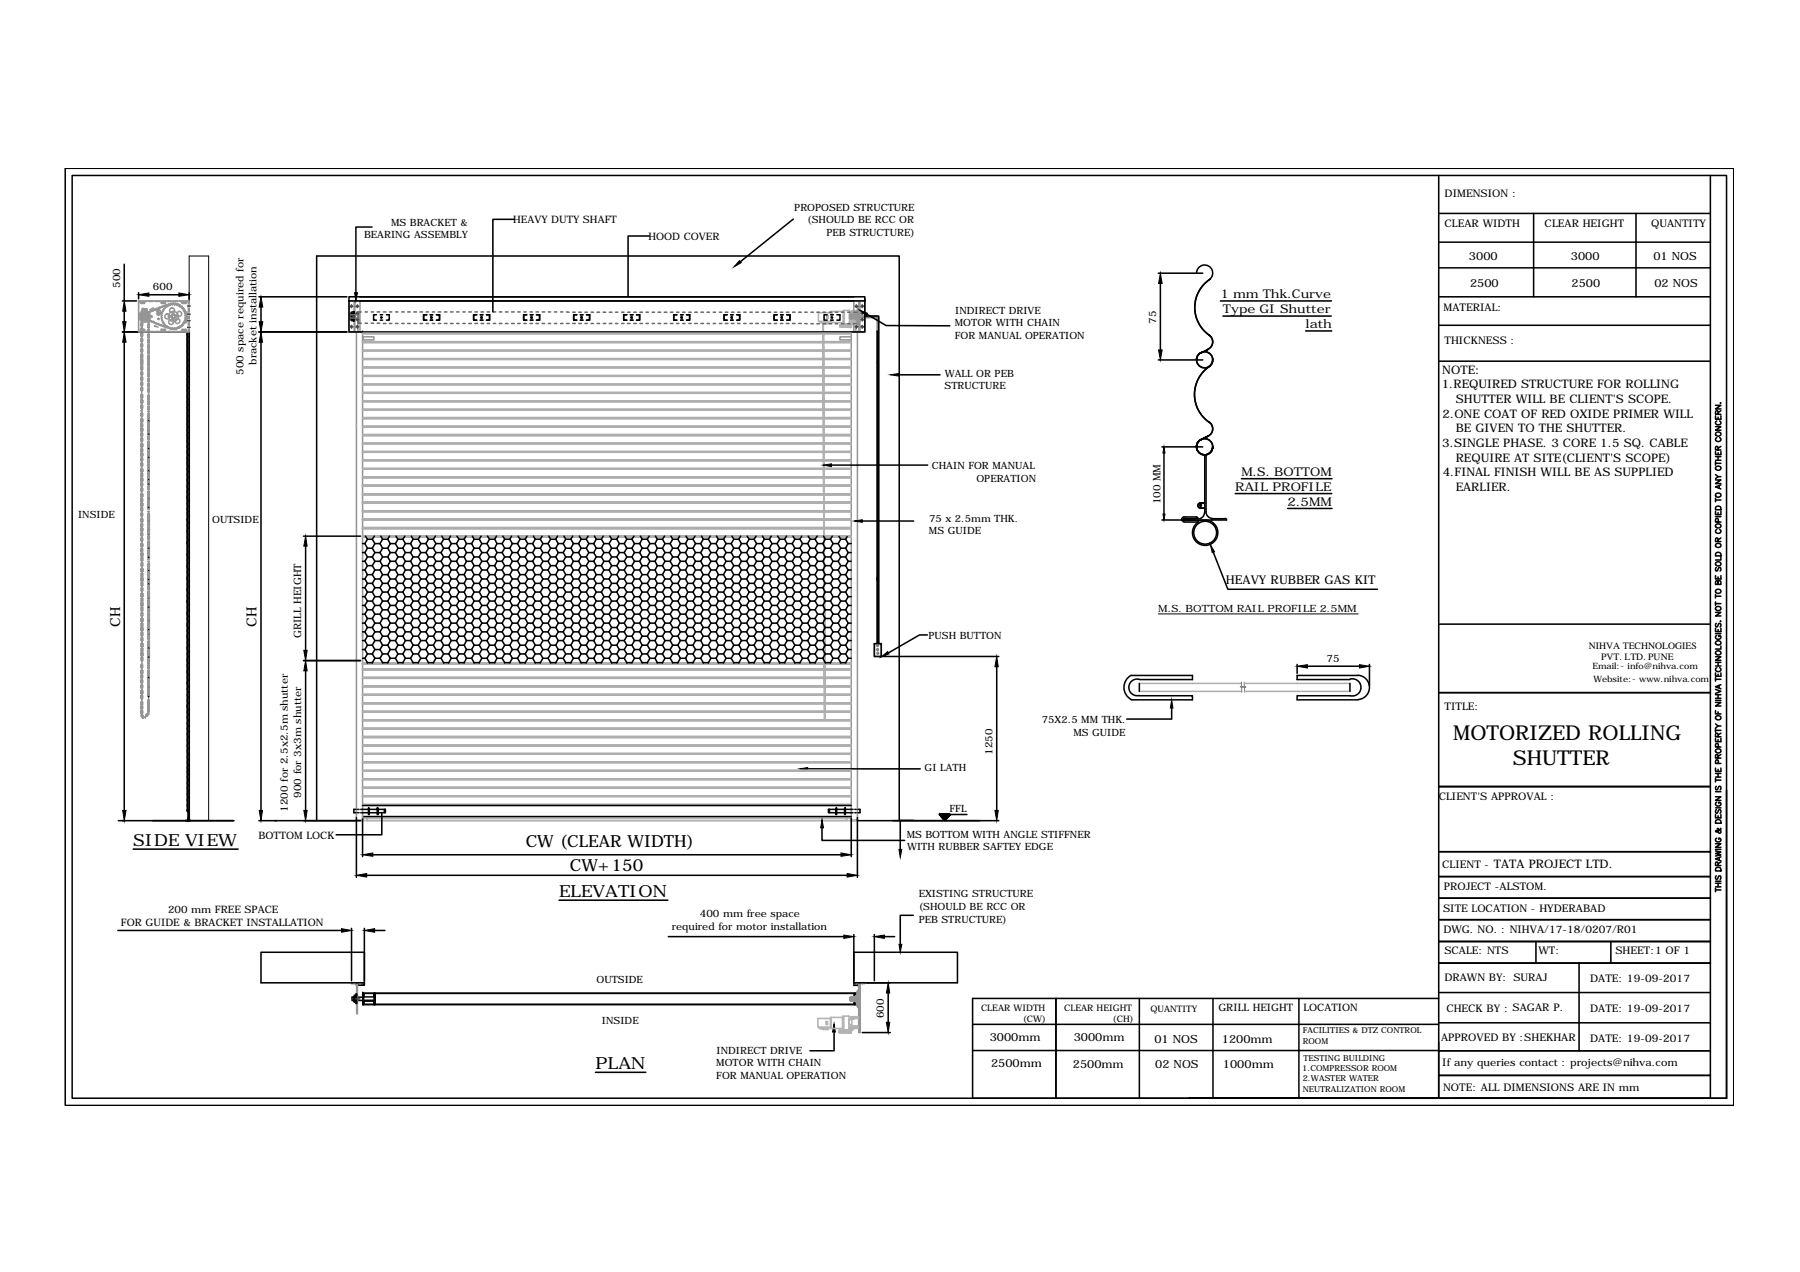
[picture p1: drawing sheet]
<svg xmlns="http://www.w3.org/2000/svg" width="297mm" height="210mm" viewBox="0 0 297 210" stroke-linecap="round" stroke-linejoin="round" font-family="sans-serif">
<defs><g id="words">
<g font-size="3.4">
<text x="239.8" y="122">MOTORIZED ROLLING</text>
<text x="249.6" y="126.2">SHUTTER</text>
</g>
<g font-size="2.8">
<text x="22" y="139.5">SIDE VIEW</text>
<text x="86.8" y="139.7">CW (CLEAR WIDTH)</text>
<text x="94" y="143.7">CW+150</text>
<text x="92.3" y="148">ELEVATION</text>
<text x="98.3" y="176.4">PLAN</text>
</g>
<g font-size="2.3">
<text x="19.8" y="103.5" transform="rotate(-90 19.8 103.5)">CH</text>
<text x="42.3" y="103.5" transform="rotate(-90 42.3 103.5)">CH</text>
</g>
<g font-size="2">
<text x="201.4" y="49.2">1 mm Thk.Curve</text>
<text x="201.8" y="51.7">Type GI Shutter</text>
<text x="215.4" y="54.2">lath</text>
<text x="203.8" y="81">RAIL PROFILE</text>
<text x="204.9" y="78.6">M.S. BOTTOM</text>
<text x="212.5" y="83.5">2.5MM</text>
<text x="202.3" y="96.4">HEAVY RUBBER GAS KIT</text>
</g>
<g font-size="1.9">
<text x="242.4" y="42.8">3000</text>
<text x="242.6" y="47.3">2500</text>
<text x="259.2" y="42.8">3000</text>
<text x="259.3" y="47.3">2500</text>
<text x="272.9" y="42.8">01 NOS</text>
<text x="273" y="47.3">02 NOS</text>
<text x="237.9" y="64.1">1.REQUIRED STRUCTURE FOR ROLLING</text>
<text x="238" y="61.7">NOTE:</text>
<text x="238.1" y="68.9">2.ONE COAT OF RED OXIDE PRIMER WILL</text>
<text x="240.2" y="66.5">SHUTTER WILL BE CLIENT'S SCOPE.</text>
<text x="240.2" y="71.3">BE GIVEN TO THE SHUTTER.</text>
<text x="238" y="73.7">3.SINGLE PHASE. 3 CORE 1.5 SQ. CABLE</text>
<text x="240.2" y="76.2">REQUIRE AT SITE(CLIENT'S SCOPE)</text>
<text x="238.1" y="78.6">4.FINAL FINISH WILL BE AS SUPPLIED</text>
<text x="240.2" y="81">EARLIER.</text>
<text x="163.3" y="171.7">3000mm</text>
<text x="177.2" y="171.7">3000mm</text>
<text x="190.5" y="172.1">01 NOS</text>
<text x="201.6" y="172.1">1200mm</text>
<text x="163.5" y="176.1">2500mm</text>
<text x="177.1" y="176.3">2500mm</text>
<text x="190.6" y="176.3">02 NOS</text>
<text x="201.8" y="176.3">1000mm</text>
</g>
<g font-size="1.7">
<text x="131.1" y="34.8">PROPOSED STRUCTURE</text>
<text x="238.4" y="32.5">DIMENSION :</text>
<text x="60.1" y="39.3">BEARING ASSEMBLY</text>
<text x="64.5" y="37.3">MS BRACKET &amp;</text>
<text x="84.7" y="36.8">HEAVY DUTY SHAFT</text>
<text x="107" y="39.6">HOOD COVER</text>
<text x="133.2" y="36.9">(SHOULD BE RCC OR</text>
<text x="136.4" y="38.9">PEB STRUCTURE)</text>
<text x="238.4" y="37.4">CLEAR WIDTH</text>
<text x="254.9" y="37.4">CLEAR HEIGHT</text>
<text x="272.5" y="37.4">QUANTITY</text>
<text x="19.8" y="47.5" transform="rotate(-90 19.8 47.5)">500</text>
<text x="25.2" y="47.9">600</text>
<text x="157.6" y="53.8">MOTOR WITH CHAIN</text>
<text x="157.6" y="51.8">INDIRECT DRIVE</text>
<text x="190.8" y="53.4" transform="rotate(-90 190.8 53.4)">75</text>
<text x="238.2" y="51.4">MATERIAL:</text>
<text x="157.6" y="55.9">FOR MANUAL OPERATION</text>
<text x="238.4" y="56.8">THICKNESS :</text>
<text x="40.2" y="61.8" transform="rotate(-90 40.2 61.8)">500 space required for</text>
<text x="42.3" y="60.2" transform="rotate(-90 42.3 60.2)">bracket installation</text>
<text x="155.9" y="64.2">STRUCTURE</text>
<text x="155.9" y="62.1">WALL OR PEB</text>
<text x="153.8" y="77.4">CHAIN FOR MANUAL</text>
<text x="161.1" y="79.5">OPERATION</text>
<text x="191.5" y="83.2" transform="rotate(-90 191.5 83.2)">100 MM</text>
<text x="12.9" y="85.5">INSIDE</text>
<text x="35" y="86.3">OUTSIDE</text>
<text x="153.3" y="88.2">MS GUIDE</text>
<text x="153.3" y="86.1">75 x 2.5mm THK.</text>
<text x="191.1" y="100.9">M.S. BOTTOM RAIL PROFILE 2.5MM</text>
<text x="49.7" y="105.3" transform="rotate(-90 49.7 105.3)">GRILL HEIGHT</text>
<text x="153.2" y="105.4">PUSH BUTTON</text>
<text x="218.9" y="109.3">75</text>
<text x="171.9" y="119.4">75X2.5 MM THK.</text>
<text x="238.4" y="117.2">TITLE:</text>
<text x="163.8" y="124.5" transform="rotate(-90 163.8 124.5)">1250</text>
<text x="177.1" y="121.4">MS GUIDE</text>
<text x="49.7" y="131.6" transform="rotate(-90 49.7 131.6)">900 for 3x3m shutter</text>
<text x="152.6" y="127.3">GI LATH</text>
<text x="237.4" y="132">CLIENT'S APPROVAL :</text>
<text x="47.5" y="133.9" transform="rotate(-90 47.5 133.9)">1200 for 2.5x2.5m shutter</text>
<text x="156.7" y="134">FFL</text>
<text x="42.6" y="138.4">BOTTOM LOCK</text>
<text x="149.6" y="138.3">MS BOTTOM WITH ANGLE STIFFNER</text>
<text x="149.7" y="140.3">WITH RUBBER SAFTEY EDGE</text>
<text x="238" y="143.2">CLIENT - TATA PROJECT LTD.</text>
<text x="151.6" y="148.1">EXISTING STRUCTURE</text>
<text x="238.3" y="146.9">PROJECT -ALSTOM.</text>
<text x="20" y="152.8">FOR GUIDE &amp; BRACKET INSTALLATION</text>
<text x="27.7" y="150.7">200 mm FREE SPACE</text>
<text x="110.8" y="153.5">required for motor installation</text>
<text x="115.5" y="151.3">400 mm free space</text>
<text x="151.6" y="150.2">(SHOULD BE RCC OR</text>
<text x="151.6" y="152.2">PEB STRUCTURE)</text>
<text x="238.1" y="150.5">SITE LOCATION - HYDERABAD</text>
<text x="238.2" y="154">DWG. NO. : NIHVA/17-18/0207/R01</text>
<text x="238.4" y="157.5">SCALE: NTS</text>
<text x="238.4" y="161.9">DRAWN BY: SURAJ</text>
<text x="253.9" y="157.4">WT:</text>
<text x="266.6" y="157.5">SHEET:1 OF 1</text>
<text x="98.4" y="162.1">OUTSIDE</text>
<text x="201.1" y="166.9">GRILL HEIGHT</text>
<text x="215.1" y="166.9">LOCATION</text>
<text x="238.7" y="166.9">CHECK BY : SAGAR P.</text>
<text x="262.4" y="162.1">DATE: 19-09-2017</text>
<text x="262.4" y="166.9">DATE: 19-09-2017</text>
<text x="99.3" y="169">INSIDE</text>
<text x="118.3" y="173.9">INDIRECT DRIVE</text>
<text x="145.9" y="168" transform="rotate(-90 145.9 168)">600</text>
<text x="237.8" y="171.7">APPROVED BY :SHEKHAR</text>
<text x="262.4" y="172">DATE: 19-09-2017</text>
<text x="118.2" y="175.9">MOTOR WITH CHAIN</text>
<text x="118.2" y="178">FOR MANUAL OPERATION</text>
<text x="238" y="175.9">If any queries contact : projects@nihva.com</text>
<text x="238.1" y="180">NOTE: ALL DIMENSIONS ARE IN mm</text>
</g>
<g font-size="1.6">
<text x="262.2" y="107">NIHVA TECHNOLOGIES</text>
<text x="264.2" y="108.8">PVT. LTD. PUNE</text>
</g>
<g font-size="1.5">
<text x="161.9" y="166.8">CLEAR WIDTH</text>
<text x="175.6" y="166.8">CLEAR HEIGHT</text>
<text x="189.8" y="167">QUANTITY</text>
<text x="168.8" y="168.6">(CW)</text>
<text x="183.6" y="168.7">(CH)</text>
</g>
<g font-size="1.4">
<text x="262.8" y="110.4">Email:- info@nihva.com</text>
<text x="262.9" y="112.6">Website:- www.nihva.com</text>
<text x="215" y="170.5">FACILITIES &amp; DTZ CONTROL</text>
<text x="215" y="172.2">ROOM</text>
<text x="214.9" y="176.7">1.COMPRESSOR ROOM</text>
<text x="215" y="178.4">2.WASTER WATER</text>
<text x="215.1" y="175">TESTING BUILDING</text>
<text x="215" y="180.1">NEUTRALIZATION ROOM</text>
</g>
</g></defs>
<!-- layer: 0 -->
<g fill="none" stroke="#aeaeae" stroke-width=".25">
<path d="M59.8 59.3h80.7M59.8 59.2h80.7M59.8 57.9h80.7M59.8 57.8h80.7M59.8 56.5h80.7M59.8 56.4h80.7M59.8 55.1h80.7M59.8 55h80.7M58.8 70.3h.1M59.8 78.8h80.7M59.8 78.7h80.7M59.8 77.4h80.7"/>
<path d="M59.8 77.3h80.7M59.8 76h80.7M59.8 75.9h80.7M59.8 74.6h80.7M59.8 74.5h80.7M59.8 73.2h80.7M59.8 73.1h80.7M59.8 71.9h80.7M59.8 71.7h80.7M59.8 70.5h80.7M59.8 70.3h80.7M59.8 69.1h80.7"/>
<path d="M59.8 68.9h80.7M59.8 67.7h80.7M59.8 67.6h80.7M59.8 66.3h80.7M59.8 66.2h80.7M59.8 64.9h80.7M59.8 64.8h80.7M59.8 63.5h80.7M59.8 63.4h80.7M59.8 62.1h80.7M59.8 62h80.7M59.8 60.7h80.7"/>
<path d="M59.8 60.6h80.7M59.8 80.2h80.7M59.8 80.1h80.7M59.8 81.6h80.7M59.8 81.5h80.7M59.8 83h80.7M59.8 82.9h80.7M59.8 84.4h80.7M59.8 84.3h80.7M59.8 85.8h80.7M59.8 85.7h80.7M59.8 87.2h80.7"/>
<path d="M59.8 87.1h80.7M59.8 88.6h80.7M59.8 88.5h80.7M59.8 118.9h80.7M59.8 118.8h80.7M59.8 117.5h80.7M59.8 117.4h80.7M59.8 116.1h80.7M59.8 116h80.7M59.8 114.7h80.7M59.8 114.6h80.7M59.8 113.3h80.7"/>
<path d="M59.8 113.2h80.7M59.8 111.9h80.7M59.8 111.8h80.7M59.8 110.5h80.7M59.8 110.4h80.7M59.8 109.5h80.7M59.8 109.4h80.7M188 114.1h16.9M188 112.8h16.9M205.3 112.8h17.5M205.4 114.1h17.4M59.8 132.7h80.7"/>
<path d="M59.8 131.4h80.7M59.8 131.3h80.7M59.8 130h80.7M59.8 129.9h80.7M59.8 128.7h80.7M59.8 128.5h80.7M59.8 127.3h80.7M59.8 127.1h80.7M59.8 125.9h80.7M59.8 125.7h80.7M59.8 124.5h80.7M59.8 124.3h80.7"/>
<path d="M59.8 123.1h80.7M59.8 122.9h80.7M59.8 121.7h80.7M59.8 121.5h80.7M59.8 120.3h80.7M59.8 120.2h80.7"/>
</g>
<g fill="none" stroke="#959595" stroke-width=".25">
<path d="M22.9 54.7h.4M22.9 49.7h.4M23.2 49.8l-.1 .1 .1 .1M23.2 54.4l-.1 .1 .1 .1M23.3 49.9h.5M23.3 50.1h.5M23.3 54.6h.5M23.3 54.4h.5M23.6 51.1l.6 .1zM23.6 51h.1M23.6 51v.1v-.1M23.6 52.2h.1"/>
<path d="M23.6 54.7h.7M23.6 49.7h.7M23.6 52.2l.1 .1M23.6 51.1h.1M23.6 52.4h.1M23.6 52.3h.1M23.7 52.1h.1M23.7 52h.1M23.7 52.1l-.1 .1M23.7 52.3l.1 .1M23.7 51.9a.36 .36 0 0 0 0 .6M23.7 52.4h.1"/>
<path d="M23.7 51l.1 .1zM23.7 51.9h.1M23.7 52.5l2.2 1 2.3 .8M23.7 52.5a.28 .28 0 0 1 0-.5 21.3 21.3 0 0 1 5-1.8 2.05 2.05 0 0 1 1.9 2.3 2.05 2.05 0 0 1-2.4 1.7M23.8 49.8l.1 .1-.1 .1M23.8 54.4l.1 .1-.1 .1M23.8 52h.1M23.8 52l-.1 .1M23.9 52.5h.1M23.9 52.5l-.1-.1 2.1 1 2.3 .8M23.9 52h.1M23.9 51l.1 .1z"/>
<path d="M23.9 51.9h.1M23.9 52.6h.1M24 52.4h.1M24 52h.1M24 52l.1 .1M24 51.1h.1zM24.1 52.4h-.1M24.1 51v.1zM24.1 52.1h.1M24.1 52.2h.1M24.1 52.1l.1 .1h-.1M24.1 52h.1"/>
<path d="M24.1 51.1h.1M24.1 52.2v.2M24.2 51.7h.1M24.2 52.7h.1M24.3 51.4v-.4h-.9v.4M24.5 51.6h.1M24.5 52.8h.1M24.6 54.7h.7M24.6 49.7h.7M24.7 51.5h.1M24.7 53h.1M24.8 52.1h.3v.2h-.3"/>
<path d="M25 52.1v.2M25 51.4h.1M25 53.1h.1M25.2 50.9h.1l-.1 .1zM25.2 50.9l-.5 .2M25.3 51.3h.1M25.3 53.2h.1M25.5 51.1h.1M25.5 53.8h.2l-.1 .1zM25.5 53.3h.1M25.6 54.7h.7M25.6 49.7h.7"/>
<path d="M25.7 53.8l.4 .2M25.8 51h.1M25.8 53.4h.1M26 51.4v.2M26 51.5l-.1 .2 .1 .3h.2l.2-.2M26.1 51.3v-.2l-.2-.1-.1 .2 .1 .2M26.1 50.9h.1M26.1 53.5h.1M26.1 51.4v.1M26.1 51.5l.3 .1M26.3 51.2h.1l-.1 .1zM26.3 51.2l.2 .3"/>
<path d="M26.3 50.8h.1M26.3 53.6h.1M26.4 51.6h.1M26.6 50.7h.1M26.6 53.7h.1M26.6 54.7h.7M26.6 49.7h.7M26.6 49.8v.1v.1M26.7 54.3l-.1 .1 .1 .1M26.7 51.6l-.3 .1M26.7 49.9h.5M26.7 50.1h.5"/>
<path d="M26.7 54.6h.5M26.7 54.4h.5M26.7 51.6l.1 .1M26.7 52.4h.1M26.7 52v.1M26.7 52.4l-.1 .1 .1 .2M26.7 52.1h-.1v.2l.1 .1M26.8 51.7l-.4 .1M26.8 51.7h-.1M26.8 51.7l-.2 .2 .1 .1M26.8 52.7l-.1 .1 .1 .2h.1M26.9 50.6h.1"/>
<path d="M26.9 53.8h.1M26.9 53h.1M26.9 51.4h.1M26.9 51.4h-.1l-.1 .2 .1 .1M26.9 53l-.1 .2 .1 .1h.2M27 53.3v.2l.3 .1M27 51.1h.1M27.1 51.1h-.2l-.1 .2 .1 .1M27.1 50.5h.1M27.1 53.9h.1M27.2 54.3l.1 .1-.1 .1M27.2 49.8l.1 .1-.1 .1"/>
<path d="M27.2 53.6h.1M27.3 53.6l.1 .2h.1M27.3 50.9l-.3 .1 .1 .1M27.3 50.5h.1M27.3 54h.1M27.5 50.6v.1M27.5 50.6h-.1l-.2 .3M27.6 53.8l-.1 .1 .2 .2 .1-.1 .2 .2 .1-.1M27.6 50.4h.1M27.6 54.1h.1M27.7 54.7h.6M27.7 49.7h.6"/>
<path d="M27.8 54h.1M27.8 50.5h.1M27.8 50.3h.1M27.8 54.1h.1M28.1 50.4l-.1-.2-.2 .3-.1-.1-.2 .2M28.1 50.2h.1M28.1 50.1a2.14 2.14 0 0 1 2.6 2.1 2.14 2.14 0 0 1-2.6 2.1M28.2 54.1l.2 .2v-.2M28.2 54.2h.1M28.2 50.2l-2.6 .9-1.9 .8M28.2 52.3l.3 .3M28.3 52.1l.1 .1-.1 .1"/>
<path d="M28.4 50.2h.1M28.4 50.3v-.1l-.2 .1M28.5 54.3h.1M28.5 50.3v-.1h.3v.1M28.5 51.8l-.3 .3M28.5 51.8l.1 .1 .2-.1M28.5 52.6l.1-.1 .2 .1M28.6 50.1h.1M28.6 54.7h.7M28.6 49.7h.7M28.7 51.8l.3 .3M28.8 54.1v.2h-.3v-.2"/>
<path d="M28.8 50.3l.1-.1 .2 .1M28.8 54.3h.1M28.9 50.2h.1M29 52.3l-.3 .3M29.1 52.1l-.2 .1 .2 .1M29.1 50.4h.1M29.1 54.1v.1l-.2 .1-.1-.2M29.1 54.2h.1M29.2 50.3l.1-.1 .1 .3M29.2 50.2h.1M29.4 54.1h.1M29.4 50.5h.1"/>
<path d="M29.4 54v.1l-.1 .1-.1-.1M29.5 50.5l.1-.1 .1 .2M29.5 50.3h.1M29.6 54.1h.1M29.6 54.7h.7M29.6 49.7h.7M29.7 50.4h.1M29.7 50.6v.1M29.7 53.8l-.1 .3-.1-.1M29.8 50.6l.2 .1v.1M29.9 53.9h.1M30 50.8v.1"/>
<path d="M30 53.6h.1M30 53.6v.1l-.2 .1M30 50.9l.2-.1v.3M30 50.7h.1M30.1 49.8l-.1 .1 .1 .1M30.1 54.4l-.1 .1 .1 .1M30.1 53.7h.1M30.1 49.9h.6M30.1 50.1h.6M30.1 54.6h.6M30.1 54.4h.6M30.2 51.1h.1"/>
<path d="M30.2 53.3h.1M30.2 53.3l.1 .2-.3 .1M30.2 51.1h.2v.3M30.2 53.6h.1M30.3 50.9h.1M30.3 51.4h.1M30.4 53h-.1M30.4 53v.3h-.2M30.4 51.4l.2 .2-.1 .1M30.4 53.3h.1M30.4 51.1h.1M30.5 51.7h.1"/>
<path d="M30.5 52.7h.1M30.5 52.7l.1 .1-.2 .2M30.5 52v.1M30.5 52.4h.1M30.5 51.7l.2 .2-.1 .1M30.5 53.1h.1M30.6 52.4l.1 .1-.2 .2M30.6 52.1h.1v.2l-.1 .1M30.6 51.4h.1M30.6 52.9h.1M30.6 51.6h.1M30.6 49.8l.1 .1-.1 .1"/>
<path d="M30.6 54.4l.1 .1-.1 .1M30.7 54.7h.4M30.7 49.7h.4M30.7 52.6h.1M30.7 51.9h.1M30.7 52.4h.1M30.7 52.1h.1M30.7 52.9l.2 .1-.2 .3zM30.8 51.5a2.05 2.05 0 0 1 0 1.4M31.1 49.7h-8.2v5.1h8.2M31.1 49.7h.1v5.1h-.1M31.1 49.7v5.1"/>
<path d="M57.6 49.7h1.8v5.1h-1.8zM57.6 54.8h1.8M58.4 49.7v5.1M58.6 49.7v5.1M59.8 55.6h1.9v.5h-1.9M60 55.9h.1M140.3 51.9v.6M140.3 51.8h.1M140.3 51.8v.3h.3M140.3 52.6h.1M140.3 52.4h.1M140.3 51.9v.6z"/>
<path d="M140.3 52.1h.1M140.5 54.8h1v80.5h-.3M140.5 54.8v80.6h1M140.5 55.6h-1.9v.5h1.9M140.5 54.8h1M140.6 52.5h.6h-.6v-.1h-.3v.2h.9M140.6 52.4h-.3v.2M140.6 52.4h.1M140.6 52h-.4v.5h.4M140.7 52h.2M140.7 52.5h.2M140.9 51.3v-1.6h1.8v5.1h-1.8v-1.4"/>
<path d="M141 52h.2M141 52.5h.2M141.2 51.8h-.9v.3h.3v-.2h.6h-.6M141.2 52.2h-.9h.9M141.3 51.6v1.1zM141.3 51.6h.1v1.1h-.1M141.3 52h.2M141.3 52.5h.2M141.6 49.7h.3v5.1h-.3l.2-.1v-5zM141.6 50.9v1.3v-1.1l-.2 .1v2.1l.2 .1v-1.2v1.4M141.6 50.9h.1M141.6 53.6h.1"/>
<path d="M141.6 50.8v-.1h.2l-.1 1 .1 2h-.2v-.1M141.6 52h.3M141.6 52.5h.3M141.6 50.9v2.7M141.7 49.7v5.1M141.8 50.7h.1M141.8 50.7v3M141.8 53.7h.1M141.8 53h.1M141.8 51.4h.1M141.8 51.5h.1M23.4 66.5v.3"/>
<path d="M24.5 66.8v.3M23.4 117.8l-.1 .2M59.8 105.2v-50.4h-1v80.5h.3M59.8 104.4v30.6M58.8 135.4h1M59.2 135.3h.3M59.6 135.3h.2M140.5 135.3h.2M140.9 135.3h.2M58 162.2h1.8v.1h-1.8zM58.1 162.3h.1M58.9 162.3h.1v5h-.1z"/>
<path d="M140.3 164.5v.6zM140.3 164.7h.1M140.3 165h.1M140.3 164.6v.5M140.4 164.5l-.1 .2h.3M140.5 164.6h-.3v.5h.3M140.6 164.7h.1M140.6 165h-.3l.1 .2M140.6 165h.1M140.6 165.1h.6M140.6 164.6h.2M140.9 162.2h1.8v.1h-1.8z"/>
<path d="M140.9 164.6h.2M141.2 164.5h-.8v.2h.2v-.1h.6h-.6M141.2 165.1h-.6v-.1h-.2v.2h.8M141.2 164.4v.9zM141.2 164.8h-.9h.9M141.2 164.3h.2v1h-.2M141.2 164.6h.2M141.2 165.1h.2M141.5 163.6v1.2v-1l-.1 .1v1.9l.1 .1v-1.1v1.3M141.5 163.6h.1M141.5 166.1h.1M141.5 163.6v-.2h.2l-.1 1.4"/>
<path d="M141.5 164.6h.2M141.5 165.1h.2M141.5 163.6v2.5M141.6 164.8l.1 1.4h-.2v-.1M141.6 164.8l.1 1.4M141.7 162.3h.3v8.1h-.3zM141.7 163.4h.1M141.7 163.4l-.1 1.4M141.7 166.2h.1M141.7 164.3v1.1M141.9 162.3v.3M141.9 163v.7"/>
<path d="M141.9 164v.7M141.9 165v.7M141.9 166v.7M141.9 167v.7M141.9 168v.7M141.9 169v.7M141.9 170.1v.3"/>
<circle cx="23.4" cy="51.4" r=".06"/>
<circle cx="23.4" cy="53" r=".06"/>
<circle cx="23.6" cy="52.1" r=".02"/>
<circle cx="23.6" cy="52.4" r=".02"/>
<circle cx="23.7" cy="51.9" r=".02"/>
<circle cx="23.9" cy="52.2" r=".95"/>
<circle cx="23.9" cy="52.2" r=".74"/>
<circle cx="23.9" cy="52.2" r=".53"/>
<circle cx="23.9" cy="52.2" r=".06"/>
<circle cx="23.9" cy="51.8" r=".02"/>
<circle cx="23.9" cy="52.6" r=".02"/>
<circle cx="24.2" cy="51.7" r=".02"/>
<circle cx="24.2" cy="52.7" r=".02"/>
<circle cx="24.5" cy="51.6" r=".02"/>
<circle cx="24.5" cy="52.8" r=".02"/>
<circle cx="24.7" cy="52.2" r=".06"/>
<circle cx="24.7" cy="51.5" r=".02"/>
<circle cx="24.7" cy="52.9" r=".02"/>
<circle cx="25" cy="53.1" r=".02"/>
<circle cx="25" cy="51.3" r=".02"/>
<circle cx="25.3" cy="53.1" r=".02"/>
<circle cx="25.3" cy="51.2" r=".02"/>
<circle cx="25.5" cy="53.3" r=".02"/>
<circle cx="25.5" cy="51.1" r=".02"/>
<circle cx="25.8" cy="53.4" r=".02"/>
<circle cx="25.8" cy="51" r=".02"/>
<circle cx="25.9" cy="51.2" r=".06"/>
<circle cx="26.1" cy="50.9" r=".02"/>
<circle cx="26.1" cy="53.5" r=".02"/>
<circle cx="26.2" cy="51.8" r=".11"/>
<circle cx="26.2" cy="52.6" r=".11"/>
<circle cx="26.2" cy="52.6" r=".02"/>
<circle cx="26.2" cy="51.8" r=".02"/>
<circle cx="26.3" cy="53.6" r=".02"/>
<circle cx="26.3" cy="50.8" r=".02"/>
<circle cx="26.6" cy="53.7" r=".02"/>
<circle cx="26.6" cy="50.7" r=".02"/>
<circle cx="26.8" cy="50.6" r=".02"/>
<circle cx="26.8" cy="53.8" r=".02"/>
<circle cx="27" cy="53.9" r=".02"/>
<circle cx="27" cy="50.5" r=".02"/>
<circle cx="27.3" cy="50.4" r=".02"/>
<circle cx="27.3" cy="54" r=".02"/>
<circle cx="27.6" cy="54" r=".02"/>
<circle cx="27.6" cy="50.4" r=".02"/>
<circle cx="27.6" cy="52.2" r=".4"/>
<circle cx="27.8" cy="54.1" r=".02"/>
<circle cx="27.8" cy="50.3" r=".02"/>
<circle cx="28" cy="52.2" r=".06"/>
<circle cx="28.1" cy="50.2" r=".02"/>
<circle cx="28.1" cy="54.2" r=".02"/>
<circle cx="28.2" cy="53.1" r=".4"/>
<circle cx="28.4" cy="50.1" r=".02"/>
<circle cx="28.4" cy="51.2" r=".4"/>
<circle cx="28.4" cy="54.3" r=".02"/>
<circle cx="28.6" cy="52.2" r=".83"/>
<circle cx="28.6" cy="52.2" r=".23"/>
<circle cx="28.6" cy="51.6" r=".06"/>
<circle cx="28.6" cy="52.8" r=".06"/>
<circle cx="28.6" cy="50.1" r=".02"/>
<circle cx="28.8" cy="54.3" r=".02"/>
<circle cx="28.9" cy="50.1" r=".02"/>
<circle cx="29.1" cy="54.2" r=".02"/>
<circle cx="29.2" cy="50.2" r=".02"/>
<circle cx="29.2" cy="52.2" r=".06"/>
<circle cx="29.3" cy="53" r=".4"/>
<circle cx="29.4" cy="54.1" r=".02"/>
<circle cx="29.5" cy="50.3" r=".02"/>
<circle cx="29.6" cy="51.8" r=".4"/>
<circle cx="29.6" cy="54" r=".02"/>
<circle cx="29.7" cy="50.4" r=".02"/>
<circle cx="29.9" cy="53.9" r=".02"/>
<circle cx="30" cy="50.7" r=".02"/>
<circle cx="30.1" cy="53.7" r=".02"/>
<circle cx="30.2" cy="53.5" r=".02"/>
<circle cx="30.3" cy="50.9" r=".02"/>
<circle cx="30.4" cy="53.3" r=".02"/>
<circle cx="30.4" cy="51.1" r=".02"/>
<circle cx="30.5" cy="53.1" r=".02"/>
<circle cx="30.6" cy="51.4" r=".02"/>
<circle cx="30.6" cy="52.9" r=".02"/>
<circle cx="30.6" cy="51.6" r=".02"/>
<circle cx="30.7" cy="51.8" r=".02"/>
<circle cx="30.7" cy="52.6" r=".02"/>
<circle cx="30.7" cy="52.3" r=".02"/>
<circle cx="30.7" cy="52.1" r=".02"/>
<circle cx="58" cy="53.9" r=".15"/>
<circle cx="58" cy="51.7" r=".15"/>
<circle cx="58" cy="50.5" r=".15"/>
<circle cx="58" cy="52.7" r=".15"/>
<circle cx="59" cy="52.7" r=".15"/>
<circle cx="59" cy="53.9" r=".15"/>
<circle cx="59" cy="50.5" r=".15"/>
<circle cx="59" cy="51.7" r=".15"/>
<circle cx="141.3" cy="53.9" r=".15"/>
<circle cx="141.3" cy="50.5" r=".15"/>
<circle cx="142.3" cy="50.5" r=".15"/>
<circle cx="142.3" cy="52.7" r=".15"/>
<circle cx="142.3" cy="51.7" r=".15"/>
<circle cx="142.3" cy="53.9" r=".15"/>
</g>
<path d="M59.1 53.3v1.5h-1.5M141.2 54.1v.7h1.5" fill="none" stroke="#929292" stroke-width=".25"/>
<g fill="none" stroke="#696969" stroke-width=".25">
<path d="M59.1 52.7h.1M59.1 51.9h-1.3v.6h1.3M59.2 51.5v1.8M59.6 51.5h-.5v1.8h.5M60.3 51.5h.3M60.3 53.3h.3M61.3 51.5h.4M61.3 53.3h.4M62.2 51.5h.5M62.2 53.3h.5M63.3 51.5h.4M63.3 53.4h.4"/>
<path d="M64.3 51.5h.4M64.3 53.4h.4M65.3 51.5h.4M65.3 53.4h.4M66.3 51.5h.4M66.3 53.4h.4M67.3 51.5h.4M67.3 53.4h.4M68.3 51.5h.4M68.3 53.4h.4M69.3 51.5h.4M69.3 53.4h.4"/>
<path d="M70.3 51.5h.4M70.3 53.4h.4M71.3 51.5h.4M71.3 53.4h.4M72.3 51.5h.4M72.3 53.4h.4M73.3 51.5h.5M73.3 53.4h.5M74.4 51.5h.4M74.4 53.4h.4M75.4 51.5h.3M75.4 53.4h.3"/>
<path d="M76.4 51.5h.4M76.4 53.4h.4M77.4 51.5h.4M77.4 53.4h.4M78.4 51.5h.4M78.4 53.4h.4M79.4 51.5h.4M79.4 53.4h.4M80.4 51.5h.4M80.4 53.4h.4M81.4 51.5h.4M81.4 53.4h.4"/>
<path d="M82.4 51.5h.4M82.4 53.4h.4M83.4 51.5h.4M83.4 53.4h.4M84.4 51.5h.5M84.4 53.4h.5M85.4 51.5h.4M85.4 53.4h.4M86.5 51.5h.3M86.5 53.4h.3M87.5 51.5h.4M87.5 53.4h.4"/>
<path d="M88.4 51.5h.5M88.4 53.4h.5M89.5 51.5h.4M89.5 53.4h.4M90.5 51.5h.4M90.5 53.4h.4M91.5 51.5h.4M91.5 53.4h.4M92.5 51.5h.4M92.5 53.4h.4M93.5 51.5h.4M93.5 53.4h.4"/>
<path d="M94.5 51.5h.4M94.5 53.4h.4M95.5 51.5h.4M95.5 53.4h.4M96.5 51.5h.4M96.5 53.4h.4M97.6 51.5h.3M97.6 53.4h.3M98.5 51.5h.4M98.5 53.4h.4M99.5 51.5h.5M99.5 53.4h.5"/>
<path d="M100.6 51.5h.4M100.6 53.4h.4M101.6 51.5h.4M101.6 53.4h.4M102.6 51.5h.4M102.6 53.4h.4M103.6 51.5h.4M103.6 53.4h.4M104.6 51.5h.4M104.6 53.4h.4M105.6 51.5h.4M105.6 53.4h.4"/>
<path d="M106.6 51.5h.4M106.6 53.4h.4M107.6 51.5h.4M107.6 53.4h.4M108.6 51.5h.4M108.6 53.4h.4M109.6 51.5h.4M109.6 53.4h.4M110.6 51.5h.5M110.6 53.4h.5M111.6 51.5h.4M111.6 53.4h.4"/>
<path d="M112.7 51.5h.3M112.7 53.4h.3M113.7 51.5h.4M113.7 53.4h.4M114.7 51.5h.4M114.7 53.4h.4M115.7 51.5h.4M115.7 53.4h.4M116.7 51.5h.4M116.7 53.4h.4M117.7 51.5h.4M117.7 53.4h.4"/>
<path d="M118.7 51.5h.4M118.7 53.4h.4M119.7 51.5h.4M119.7 53.4h.4M120.7 51.5h.4M120.7 53.4h.4M121.7 51.5h.4M121.7 53.4h.4M122.7 51.5h.4M122.7 53.4h.4M123.8 51.5h.3M123.8 53.4h.3"/>
<path d="M124.7 51.5h.5M124.7 53.4h.5M125.7 51.5h.5M125.7 53.4h.5M126.8 51.5h.4M126.8 53.4h.4M127.8 51.5h.4M127.8 53.4h.4M128.8 51.5h.4M128.8 53.4h.4M129.8 51.5h.4M129.8 53.4h.4"/>
<path d="M130.8 51.5h.4M130.8 53.4h.4M131.8 51.5h.4M131.8 53.4h.4M132.8 51.5h.4M132.8 53.4h.4M133.8 51.5h.4M133.8 53.4h.4M134.8 51.5h.4M134.8 53.4h.4M135.8 51.5h.4M135.8 53.4h.4"/>
<path d="M136.8 51.5h.5M136.8 53.4h.5M137.9 51.5h.3M137.9 53.4h.3M138.9 51.5h.3M138.9 53.4h.3M139.9 51.5h.4M139.9 53.4h.4M140.9 51.5h.5M140.9 53.4h.5M141.3 51.5v1.9M141.4 51.5v1.9"/>
</g>
<path d="M59.2 52.1l-.1 .1" fill="none" stroke="#7c7c7c" stroke-width=".25"/>
<g fill="none" stroke="#000" stroke-width=".25">
<path d="M10.8 27.8h275.3v154.6h-275.3zM11.9 29h273v152.2h-273zM61.4 37.5h-2.7v10.8M84.9 36.2h-3.6v15.3M107.2 38.9h-3.6v10.1M130.9 36.2l-8.7 7M237.4 29v152.2M237.4 35.2h44.9M237.4 40h44.9M253.1 35.2v13.8M270 35.2v13.8M282.3 29v152.2h-121.8v-16.4h76.9"/>
<path d="M20.2 54.8h10.3M20.2 49.7h2.3M20.5 43.6v6.1M20.5 51.4v1.7M20.5 56.5v77.2M22.9 48.3v1M24.6 48.6h4.9M31.2 48.3v1M42.7 54.8h14.5M42.7 49h14.5M43.1 50.7v2.4M43.1 56.5v77.2"/>
<path d="M57.6 49h85.1v.7h-85.1zM57.9 51.9h.5M57.9 52.5h.5M57.9 52.2h.1M58.3 51.4h.1v1.6h-.1zM58.3 51.9h-.4v.6h.4M58.3 51.6h-.3v1.2h.3M58.3 51.6h.1M58.3 51.7h.1M58.3 52.7h.1M58.3 52.9h.1M59.4 49h81.5"/>
<path d="M59.8 54.8h.1M62.1 51.9h-.4v.9h.4M62.8 51.9h.3M62.8 52.8h.3M62.8 52.3h.2v.2h-.2zM63.8 51.9h.4v.9h-.4M70.4 51.9h-.5v.9h.5M71 51.9h.4M71 52.8h.4M71.1 52.3h.2v.2h-.2zM72 51.9h.5v.9h-.5M78.7 51.9h-.5v.9h.5"/>
<path d="M79.3 51.9h.4M79.3 52.8h.4M79.4 52.3l.2 .1-.2 .1zM80.3 51.9h.5v.9h-.5M86.9 51.9h-.5v.9h.5M87.5 51.9h.4M87.5 52.8h.4M87.6 52.3l.2 .1-.1 .1zM88.5 51.9h.5v.9h-.5M95.2 51.9h-.5v.9h.5M95.8 51.9h.4M95.8 52.8h.4"/>
<path d="M95.9 52.3l.2 .1-.2 .1zM96.8 51.9h.5v.9h-.5M103.4 51.9h-.5v.9h.5M104 51.9h.5M104 52.8h.5M104.2 52.3l.1 .1-.1 .1zM105 51.9h.6v.9h-.6M111.7 51.9h-.5v.9h.5M112.3 51.9h.4M112.3 52.8h.4M112.4 52.3l.2 .1-.2 .1zM113.3 51.9h.5v.9h-.5"/>
<path d="M120 51.9h-.5v.9h.5M120.6 51.9h.4M120.6 52.8h.4M120.7 52.3h.1v.2h-.1zM121.6 51.9h.5v.9h-.5M128.2 51.9h-.5v.9h.5M128.8 51.9h.4M128.8 52.8h.4M128.9 52.3h.2v.2h-.2zM129.9 51.9h.5v.9h-.5M136.5 51.9h-.5v.9h.5M137.1 51.9h.4"/>
<path d="M137.1 52.8h.4M137.2 52.3l.2 .1-.1 .1zM138.1 51.9h.5v.9h-.5M141.2 51.9h.5M142.7 52.2h2.3v54h.4v2.1h-1.1v-2.1h.5v-51.4M142.7 49.3v5.5h-85.1v-5.1M143.1 51.9l3.1 1.8 10.5 .1M144.8 54.8h.1M144.8 59.7v.1M191.1 45.1h7.4M191.1 59.4h7.4M191.5 46.8v10.9"/>
<path d="M197.5 59.4h.1M197.5 45.1a1.33 1.33 0 0 1 1.9-1.2 1.33 1.33 0 0 1 .2 2.3M198.1 58.2a1.33 1.33 0 0 0 0 2.3 1.33 1.33 0 0 0 2-1.1M199.4 57.7l-1.3 .6 1.3-.6M199.4 55.2a1.33 1.33 0 0 1 .7 1.3 1.33 1.33 0 0 1-.7 1.1 1.33 1.33 0 0 0 .1-2.3M199.7 46.1a5.6 5.6 0 0 0 0 9.3M200.2 59.4h.1M201.4 49.7h18.3M201.8 52.2h17.9M215.4 54.6h4.4M237.4 49h44.9M237.4 44.2h44.9"/>
<path d="M237.4 53.7h44.9M237.4 59.6h44.9M24.5 69.6h.1M24.5 71.8h.1M24.5 74.2h.1M24.5 75.6h.1M24.5 77.9h.1M24.5 79.3h.1M24.5 71.1h.1M137.2 76.8h15.9M148.3 61.8h6.8M191.7 73.7h6.8"/>
<path d="M192.1 74.8v10M197.4 73.7h.1M198.1 72.6a1.33 1.33 0 0 0 0 2.3 1.33 1.33 0 0 0 2-1.2M198.8 75.1v9.5M199.1 75l-.1 .2v9.3a1.08 1.08 0 0 0 1.1 1.1M199.4 72l-1.3 .6 1.3-.6M199.4 69.6a1.33 1.33 0 0 1 .7 1.2 1.33 1.33 0 0 1-.7 1.2M199.5 69.7a1.33 1.33 0 0 1-.1 2.3M199.6 60.5a1.33 1.33 0 0 0-.2-2.3 1.33 1.33 0 0 0-1.9 1.2 1.33 1.33 0 0 1 2-1.2 1.33 1.33 0 0 1 0 2.3M199.6 74.8a1.33 1.33 0 0 0-.2-2.3 1.33 1.33 0 0 0-1.9 1.2 1.33 1.33 0 0 1 2-1.1 1.33 1.33 0 0 1 0 2.3M199.6 60.4a5.6 5.6 0 0 0 0 9.3M200.1 73.7h.1"/>
<path d="M204.9 79h14.9M283.1 79.2h.9l-.9 .6h.9M283.1 74.5v.5h.9v-.5M283.1 70.4h.9l-.9 .6h.9M283.1 68.6v.6h.9v-.6M283.1 66.9h.9l-.9 .6h.9M283.1 76.2v.6M283.1 78.3l.4 .4M283.1 76.5h.9M283.1 75.9h.9M283.1 75.4h.9M283.1 71.5a.42 .42 0 0 1 .6-.2 .42 .42 0 0 1 .2 .6 .43 .43 0 0 1-.6 0 .43 .43 0 0 1-.2-.4z"/>
<path d="M283.2 77a.43 .43 0 0 1 .5-.1 .43 .43 0 0 1 .2 .5 .42 .42 0 0 1-.5 .2 .42 .42 0 0 1-.2-.6zM283.3 72.2a.33 .33 0 0 0-.2 .4 .33 .33 0 0 0 .3 .3h.2a.33 .33 0 0 0 .4-.3 .33 .33 0 0 0-.2-.4M283.3 69.5a.33 .33 0 0 0-.2 .3 .33 .33 0 0 0 .3 .3h.2a.33 .33 0 0 0 .4-.3 .33 .33 0 0 0-.2-.3M283.5 74.3v-.6h-.3l-.1 .6h.9M283.5 68.4v-.5l-.3-.1-.1 .6h.9M283.5 68.8v.4M283.5 74.7v.3M283.5 75.4v.5M283.9 66.5h.1M284 78.7h-.5l-.4 .3M284 73.7l-.5 .3M284 67.8l-.5 .3"/>
<path d="M24.5 80.1h.1M24.5 83.9h.1M24.5 90.6h.1M24.5 92.1h.1M24.5 94.3h.1M24.5 95.8h.1M24.5 96.5h.1M24.5 82.4h.1M24.5 86.1h.1M24.5 87.5v.1M24.5 88.3h.1M24.5 98.8v.1"/>
<path d="M50.1 88.5h9.4M50.4 90.1v17.2M59.8 89.7h.4M59.8 91.2h.4M59.8 92.6h.4M59.8 94.1h.4M59.8 95.5h.4M59.8 97h.4M59.8 98.5h.4M59.8 99.9h.4M60.2 99.9l.4 .7M60.2 98.5l.4 .7"/>
<path d="M60.2 97l.4 .7M60.2 95.5l.4 .8M60.2 94.1l.4 .7M60.2 92.6l.4 .7M60.2 91.2l.4 .7M60.2 89.7l.4 .8M60.3 88.5l.3 .5M60.6 89h.8M60.6 90.5h.8M60.6 91.9h.8M60.6 93.3h.8M60.6 94.8h.8"/>
<path d="M60.6 96.3h.8M60.6 97.7h.8M60.6 99.2h.8M60.6 89l-.4 .7M60.6 90.5l-.4 .7M60.6 91.9l-.4 .7M60.6 93.3l-.4 .8M60.6 94.8l-.4 .7M60.6 96.3l-.4 .7M60.6 97.7l-.4 .8M60.6 99.2l-.4 .7M61.4 99.2l.5 .7"/>
<path d="M61.4 97.7l.5 .8M61.4 96.3l.5 .7M61.4 94.8l.5 .7M61.4 93.3l.5 .8M61.4 91.9l.5 .7M61.4 90.5l.5 .7M61.4 89l.5 .7M61.8 88.5l-.4 .5M61.9 89.7h.8M61.9 91.2h.8M61.9 92.6h.8M61.9 94.1h.8"/>
<path d="M61.9 95.5h.8M61.9 97h.8M61.9 98.5h.8M61.9 99.9h.8M61.9 89.7l-.5 .8M61.9 91.2l-.5 .7M61.9 92.6l-.5 .7M61.9 94.1l-.5 .7M61.9 95.5l-.5 .8M61.9 97l-.5 .7M61.9 98.5l-.5 .7M61.9 99.9l-.5 .7"/>
<path d="M62.7 99.9l.4 .7M62.7 98.5l.4 .7M62.7 97l.4 .7M62.7 95.5l.4 .8M62.7 94.1l.4 .7M62.7 92.6l.4 .7M62.7 91.2l.4 .7M62.7 89.7l.4 .8M62.8 88.5l.3 .5M63.1 89h.9M63.1 90.5h.9M63.1 91.9h.9"/>
<path d="M63.1 93.3h.9M63.1 94.8h.9M63.1 96.3h.9M63.1 97.7h.9M63.1 99.2h.9M63.1 89l-.4 .7M63.1 90.5l-.4 .7M63.1 91.9l-.4 .7M63.1 93.3l-.4 .8M63.1 94.8l-.4 .7M63.1 96.3l-.4 .7M63.1 97.7l-.4 .8"/>
<path d="M63.1 99.2l-.4 .7M64 99.2l.4 .7M64 97.7l.4 .8M64 96.3l.4 .7M64 94.8l.4 .7M64 93.3l.4 .8M64 91.9l.4 .7M64 90.5l.4 .7M64 89l.4 .7M64.3 88.5l-.3 .5M64.4 89.7h.8M64.4 91.2h.8"/>
<path d="M64.4 92.6h.8M64.4 94.1h.8M64.4 95.5h.8M64.4 97h.8M64.4 98.5h.8M64.4 99.9h.8M64.4 89.7l-.4 .8M64.4 91.2l-.4 .7M64.4 92.6l-.4 .7M64.4 94.1l-.4 .7M64.4 95.5l-.4 .8M64.4 97l-.4 .7"/>
<path d="M64.4 98.5l-.4 .7M64.4 99.9l-.4 .7M65.2 99.9l.5 .7M65.2 98.5l.5 .7M65.2 97l.5 .7M65.2 95.5l.5 .8M65.2 94.1l.5 .7M65.2 92.6l.5 .7M65.2 91.2l.5 .7M65.2 89.7l.5 .8M65.3 88.5l.4 .5M65.7 89h.8"/>
<path d="M65.7 90.5h.8M65.7 91.9h.8M65.7 93.3h.8M65.7 94.8h.8M65.7 96.3h.8M65.7 97.7h.8M65.7 99.2h.8M65.7 89l-.5 .7M65.7 90.5l-.5 .7M65.7 91.9l-.5 .7M65.7 93.3l-.5 .8M65.7 94.8l-.5 .7"/>
<path d="M65.7 96.3l-.5 .7M65.7 97.7l-.5 .8M65.7 99.2l-.5 .7M66.5 99.2l.4 .7M66.5 97.7l.4 .8M66.5 96.3l.4 .7M66.5 94.8l.4 .7M66.5 93.3l.4 .8M66.5 91.9l.4 .7M66.5 90.5l.4 .7M66.5 89l.4 .7M66.8 88.5l-.3 .5"/>
<path d="M66.9 89.7h.8M66.9 91.2h.8M66.9 92.6h.8M66.9 94.1h.8M66.9 95.5h.8M66.9 97h.8M66.9 98.5h.8M66.9 99.9h.8M66.9 89.7l-.4 .8M66.9 91.2l-.4 .7M66.9 92.6l-.4 .7M66.9 94.1l-.4 .7"/>
<path d="M66.9 95.5l-.4 .8M66.9 97l-.4 .7M66.9 98.5l-.4 .7M66.9 99.9l-.4 .7M67.7 99.9l.5 .7M67.7 98.5l.5 .7M67.7 97l.5 .7M67.7 95.5l.5 .8M67.7 94.1l.5 .7M67.7 92.6l.5 .7M67.7 91.2l.5 .7M67.7 89.7l.5 .8"/>
<path d="M67.9 88.5l.3 .5M68.2 89h.8M68.2 90.5h.8M68.2 91.9h.8M68.2 93.3h.8M68.2 94.8h.8M68.2 96.3h.8M68.2 97.7h.8M68.2 99.2h.8M68.2 89l-.5 .7M68.2 90.5l-.5 .7M68.2 91.9l-.5 .7"/>
<path d="M68.2 93.3l-.5 .8M68.2 94.8l-.5 .7M68.2 96.3l-.5 .7M68.2 97.7l-.5 .8M68.2 99.2l-.5 .7M69 99.2l.4 .7M69 97.7l.4 .8M69 96.3l.4 .7M69 94.8l.4 .7M69 93.3l.4 .8M69 91.9l.4 .7M69 90.5l.4 .7"/>
<path d="M69 89l.4 .7M69.3 88.5l-.3 .5M69.4 89.7h.9M69.4 91.2h.9M69.4 92.6h.9M69.4 94.1h.9M69.4 95.5h.9M69.4 97h.9M69.4 98.5h.9M69.4 99.9h.9M69.4 89.7l-.4 .8M69.4 91.2l-.4 .7"/>
<path d="M69.4 92.6l-.4 .7M69.4 94.1l-.4 .7M69.4 95.5l-.4 .8M69.4 97l-.4 .7M69.4 98.5l-.4 .7M69.4 99.9l-.4 .7M70.3 99.9l.4 .7M70.3 98.5l.4 .7M70.3 97l.4 .7M70.3 95.5l.4 .8M70.3 94.1l.4 .7M70.3 92.6l.4 .7"/>
<path d="M70.3 91.2l.4 .7M70.3 89.7l.4 .8M70.4 88.5l.3 .5M70.7 89h.8M70.7 90.5h.8M70.7 91.9h.8M70.7 93.3h.8M70.7 94.8h.8M70.7 96.3h.8M70.7 97.7h.8M70.7 99.2h.8M70.7 89l-.4 .7"/>
<path d="M70.7 90.5l-.4 .7M70.7 91.9l-.4 .7M70.7 93.3l-.4 .8M70.7 94.8l-.4 .7M70.7 96.3l-.4 .7M70.7 97.7l-.4 .8M70.7 99.2l-.4 .7M71.5 99.2l.4 .7M71.5 97.7l.4 .8M71.5 96.3l.4 .7M71.5 94.8l.4 .7M71.5 93.3l.4 .8"/>
<path d="M71.5 91.9l.4 .7M71.5 90.5l.4 .7M71.5 89l.4 .7M71.9 88.5l-.4 .5M71.9 89.7h.9M71.9 91.2h.9M71.9 92.6h.9M71.9 94.1h.9M71.9 95.5h.9M71.9 97h.9M71.9 98.5h.9M71.9 99.9h.9"/>
<path d="M71.9 89.7l-.4 .8M71.9 91.2l-.4 .7M71.9 92.6l-.4 .7M71.9 94.1l-.4 .7M71.9 95.5l-.4 .8M71.9 97l-.4 .7M71.9 98.5l-.4 .7M71.9 99.9l-.4 .7M72.8 99.9l.4 .7M72.8 98.5l.4 .7M72.8 97l.4 .7M72.8 95.5l.4 .8"/>
<path d="M72.8 94.1l.4 .7M72.8 92.6l.4 .7M72.8 91.2l.4 .7M72.8 89.7l.4 .8M72.9 88.5l.3 .5M73.2 89h.9M73.2 90.5h.9M73.2 91.9h.9M73.2 93.3h.9M73.2 94.8h.9M73.2 96.3h.9M73.2 97.7h.9"/>
<path d="M73.2 99.2h.9M73.2 89l-.4 .7M73.2 90.5l-.4 .7M73.2 91.9l-.4 .7M73.2 93.3l-.4 .8M73.2 94.8l-.4 .7M73.2 96.3l-.4 .7M73.2 97.7l-.4 .8M73.2 99.2l-.4 .7M74.1 99.2l.4 .7M74.1 97.7l.4 .8M74.1 96.3l.4 .7"/>
<path d="M74.1 94.8l.4 .7M74.1 93.3l.4 .8M74.1 91.9l.4 .7M74.1 90.5l.4 .7M74.1 89l.4 .7M74.4 88.5l-.3 .5M74.5 89.7h.8M74.5 91.2h.8M74.5 92.6h.8M74.5 94.1h.8M74.5 95.5h.8M74.5 97h.8"/>
<path d="M74.5 98.5h.8M74.5 99.9h.8M74.5 89.7l-.4 .8M74.5 91.2l-.4 .7M74.5 92.6l-.4 .7M74.5 94.1l-.4 .7M74.5 95.5l-.4 .8M74.5 97l-.4 .7M74.5 98.5l-.4 .7M74.5 99.9l-.4 .7M75.3 99.9l.4 .7M75.3 98.5l.4 .7"/>
<path d="M75.3 97l.4 .7M75.3 95.5l.4 .8M75.3 94.1l.4 .7M75.3 92.6l.4 .7M75.3 91.2l.4 .7M75.3 89.7l.4 .8M75.4 88.5l.3 .5M75.7 89h.9M75.7 90.5h.9M75.7 91.9h.9M75.7 93.3h.9M75.7 94.8h.9"/>
<path d="M75.7 96.3h.9M75.7 97.7h.9M75.7 99.2h.9M75.7 89l-.4 .7M75.7 90.5l-.4 .7M75.7 91.9l-.4 .7M75.7 93.3l-.4 .8M75.7 94.8l-.4 .7M75.7 96.3l-.4 .7M75.7 97.7l-.4 .8M75.7 99.2l-.4 .7M76.6 99.2l.4 .7"/>
<path d="M76.6 97.7l.4 .8M76.6 96.3l.4 .7M76.6 94.8l.4 .7M76.6 93.3l.4 .8M76.6 91.9l.4 .7M76.6 90.5l.4 .7M76.6 89l.4 .7M76.9 88.5l-.3 .5M77 89.7h.8M77 91.2h.8M77 92.6h.8M77 94.1h.8"/>
<path d="M77 95.5h.8M77 97h.8M77 98.5h.8M77 99.9h.8M77 89.7l-.4 .8M77 91.2l-.4 .7M77 92.6l-.4 .7M77 94.1l-.4 .7M77 95.5l-.4 .8M77 97l-.4 .7M77 98.5l-.4 .7M77 99.9l-.4 .7"/>
<path d="M77.8 99.9l.4 .7M77.8 98.5l.4 .7M77.8 97l.4 .7M77.8 95.5l.4 .8M77.8 94.1l.4 .7M77.8 92.6l.4 .7M77.8 91.2l.4 .7M77.8 89.7l.4 .8M77.9 88.5l.3 .5M78.2 89h.9M78.2 90.5h.9M78.2 91.9h.9"/>
<path d="M78.2 93.3h.9M78.2 94.8h.9M78.2 96.3h.9M78.2 97.7h.9M78.2 99.2h.9M78.2 89l-.4 .7M78.2 90.5l-.4 .7M78.2 91.9l-.4 .7M78.2 93.3l-.4 .8M78.2 94.8l-.4 .7M78.2 96.3l-.4 .7M78.2 97.7l-.4 .8"/>
<path d="M78.2 99.2l-.4 .7M79.1 99.2l.4 .7M79.1 97.7l.4 .8M79.1 96.3l.4 .7M79.1 94.8l.4 .7M79.1 93.3l.4 .8M79.1 91.9l.4 .7M79.1 90.5l.4 .7M79.1 89l.4 .7M79.4 88.5l-.3 .5M79.5 89.7h.9M79.5 91.2h.9"/>
<path d="M79.5 92.6h.9M79.5 94.1h.9M79.5 95.5h.9M79.5 97h.9M79.5 98.5h.9M79.5 99.9h.9M79.5 89.7l-.4 .8M79.5 91.2l-.4 .7M79.5 92.6l-.4 .7M79.5 94.1l-.4 .7M79.5 95.5l-.4 .8M79.5 97l-.4 .7"/>
<path d="M79.5 98.5l-.4 .7M79.5 99.9l-.4 .7M80.4 99.9l.4 .7M80.4 98.5l.4 .7M80.4 97l.4 .7M80.4 95.5l.4 .8M80.4 94.1l.4 .7M80.4 92.6l.4 .7M80.4 91.2l.4 .7M80.4 89.7l.4 .8M80.4 88.5l.4 .5M80.8 89h.8"/>
<path d="M80.8 90.5h.8M80.8 91.9h.8M80.8 93.3h.8M80.8 94.8h.8M80.8 96.3h.8M80.8 97.7h.8M80.8 99.2h.8M80.8 89l-.4 .7M80.8 90.5l-.4 .7M80.8 91.9l-.4 .7M80.8 93.3l-.4 .8M80.8 94.8l-.4 .7"/>
<path d="M80.8 96.3l-.4 .7M80.8 97.7l-.4 .8M80.8 99.2l-.4 .7M81.6 99.2l.4 .7M81.6 97.7l.4 .8M81.6 96.3l.4 .7M81.6 94.8l.4 .7M81.6 93.3l.4 .8M81.6 91.9l.4 .7M81.6 90.5l.4 .7M81.6 89l.4 .7M81.9 88.5l-.3 .5"/>
<path d="M82 89.7h.9M82 91.2h.9M82 92.6h.9M82 94.1h.9M82 95.5h.9M82 97h.9M82 98.5h.9M82 99.9h.9M82 89.7l-.4 .8M82 91.2l-.4 .7M82 92.6l-.4 .7M82 94.1l-.4 .7"/>
<path d="M82 95.5l-.4 .8M82 97l-.4 .7M82 98.5l-.4 .7M82 99.9l-.4 .7M82.9 99.9l.4 .7M82.9 98.5l.4 .7M82.9 97l.4 .7M82.9 95.5l.4 .8M82.9 94.1l.4 .7M82.9 92.6l.4 .7M82.9 91.2l.4 .7M82.9 89.7l.4 .8"/>
<path d="M83 88.5l.3 .5M83.3 89h.8M83.3 90.5h.8M83.3 91.9h.8M83.3 93.3h.8M83.3 94.8h.8M83.3 96.3h.8M83.3 97.7h.8M83.3 99.2h.8M83.3 89l-.4 .7M83.3 90.5l-.4 .7M83.3 91.9l-.4 .7"/>
<path d="M83.3 93.3l-.4 .8M83.3 94.8l-.4 .7M83.3 96.3l-.4 .7M83.3 97.7l-.4 .8M83.3 99.2l-.4 .7M84.1 99.2l.5 .7M84.1 97.7l.5 .8M84.1 96.3l.5 .7M84.1 94.8l.5 .7M84.1 93.3l.5 .8M84.1 91.9l.5 .7M84.1 90.5l.5 .7"/>
<path d="M84.1 89l.5 .7M84.4 88.5l-.3 .5M84.6 89.7h.8M84.6 91.2h.8M84.6 92.6h.8M84.6 94.1h.8M84.6 95.5h.8M84.6 97h.8M84.6 98.5h.8M84.6 99.9h.8M84.6 89.7l-.5 .8M84.6 91.2l-.5 .7"/>
<path d="M84.6 92.6l-.5 .7M84.6 94.1l-.5 .7M84.6 95.5l-.5 .8M84.6 97l-.5 .7M84.6 98.5l-.5 .7M84.6 99.9l-.5 .7M85.4 99.9l.4 .7M85.4 98.5l.4 .7M85.4 97l.4 .7M85.4 95.5l.4 .8M85.4 94.1l.4 .7M85.4 92.6l.4 .7"/>
<path d="M85.4 91.2l.4 .7M85.4 89.7l.4 .8M85.5 88.5l.3 .5M85.8 89h.9M85.8 90.5h.9M85.8 91.9h.9M85.8 93.3h.9M85.8 94.8h.9M85.8 96.3h.9M85.8 97.7h.9M85.8 99.2h.9M85.8 89l-.4 .7"/>
<path d="M85.8 90.5l-.4 .7M85.8 91.9l-.4 .7M85.8 93.3l-.4 .8M85.8 94.8l-.4 .7M85.8 96.3l-.4 .7M85.8 97.7l-.4 .8M85.8 99.2l-.4 .7M86.7 99.2l.4 .7M86.7 97.7l.4 .8M86.7 96.3l.4 .7M86.7 94.8l.4 .7M86.7 93.3l.4 .8"/>
<path d="M86.7 91.9l.4 .7M86.7 90.5l.4 .7M86.7 89l.4 .7M87 88.5l-.3 .5M87.1 89.7h.8M87.1 91.2h.8M87.1 92.6h.8M87.1 94.1h.8M87.1 95.5h.8M87.1 97h.8M87.1 98.5h.8M87.1 99.9h.8"/>
<path d="M87.1 89.7l-.4 .8M87.1 91.2l-.4 .7M87.1 92.6l-.4 .7M87.1 94.1l-.4 .7M87.1 95.5l-.4 .8M87.1 97l-.4 .7M87.1 98.5l-.4 .7M87.1 99.9l-.4 .7M87.9 99.9l.4 .7M87.9 98.5l.4 .7M87.9 97l.4 .7M87.9 95.5l.4 .8"/>
<path d="M87.9 94.1l.4 .7M87.9 92.6l.4 .7M87.9 91.2l.4 .7M87.9 89.7l.4 .8M88 88.5l.3 .5M88.3 89h.9M88.3 90.5h.9M88.3 91.9h.9M88.3 93.3h.9M88.3 94.8h.9M88.3 96.3h.9M88.3 97.7h.9"/>
<path d="M88.3 99.2h.9M88.3 89l-.4 .7M88.3 90.5l-.4 .7M88.3 91.9l-.4 .7M88.3 93.3l-.4 .8M88.3 94.8l-.4 .7M88.3 96.3l-.4 .7M88.3 97.7l-.4 .8M88.3 99.2l-.4 .7M89.2 99.2l.4 .7M89.2 97.7l.4 .8M89.2 96.3l.4 .7"/>
<path d="M89.2 94.8l.4 .7M89.2 93.3l.4 .8M89.2 91.9l.4 .7M89.2 90.5l.4 .7M89.2 89l.4 .7M89.5 88.5l-.3 .5M89.6 89.7h.8M89.6 91.2h.8M89.6 92.6h.8M89.6 94.1h.8M89.6 95.5h.8M89.6 97h.8"/>
<path d="M89.6 98.5h.8M89.6 99.9h.8M89.6 89.7l-.4 .8M89.6 91.2l-.4 .7M89.6 92.6l-.4 .7M89.6 94.1l-.4 .7M89.6 95.5l-.4 .8M89.6 97l-.4 .7M89.6 98.5l-.4 .7M89.6 99.9l-.4 .7M90.4 99.9l.5 .7M90.4 98.5l.5 .7"/>
<path d="M90.4 97l.5 .7M90.4 95.5l.5 .8M90.4 94.1l.5 .7M90.4 92.6l.5 .7M90.4 91.2l.5 .7M90.4 89.7l.5 .8M90.6 88.5l.3 .5M90.9 89h.8M90.9 90.5h.8M90.9 91.9h.8M90.9 93.3h.8M90.9 94.8h.8"/>
<path d="M90.9 96.3h.8M90.9 97.7h.8M90.9 99.2h.8M90.9 89l-.5 .7M90.9 90.5l-.5 .7M90.9 91.9l-.5 .7M90.9 93.3l-.5 .8M90.9 94.8l-.5 .7M90.9 96.3l-.5 .7M90.9 97.7l-.5 .8M90.9 99.2l-.5 .7M91.7 99.2l.4 .7"/>
<path d="M91.7 97.7l.4 .8M91.7 96.3l.4 .7M91.7 94.8l.4 .7M91.7 93.3l.4 .8M91.7 91.9l.4 .7M91.7 90.5l.4 .7M91.7 89l.4 .7M92 88.5l-.3 .5M92.1 89.7h.8M92.1 91.2h.8M92.1 92.6h.8M92.1 94.1h.8"/>
<path d="M92.1 95.5h.8M92.1 97h.8M92.1 98.5h.8M92.1 99.9h.8M92.1 89.7l-.4 .8M92.1 91.2l-.4 .7M92.1 92.6l-.4 .7M92.1 94.1l-.4 .7M92.1 95.5l-.4 .8M92.1 97l-.4 .7M92.1 98.5l-.4 .7M92.1 99.9l-.4 .7"/>
<path d="M92.9 99.9l.5 .7M92.9 98.5l.5 .7M92.9 97l.5 .7M92.9 95.5l.5 .8M92.9 94.1l.5 .7M92.9 92.6l.5 .7M92.9 91.2l.5 .7M92.9 89.7l.5 .8M93.1 88.5l.3 .5M93.4 89h.8M93.4 90.5h.8M93.4 91.9h.8"/>
<path d="M93.4 93.3h.8M93.4 94.8h.8M93.4 96.3h.8M93.4 97.7h.8M93.4 99.2h.8M93.4 89l-.5 .7M93.4 90.5l-.5 .7M93.4 91.9l-.5 .7M93.4 93.3l-.5 .8M93.4 94.8l-.5 .7M93.4 96.3l-.5 .7M93.4 97.7l-.5 .8"/>
<path d="M93.4 99.2l-.5 .7M94.2 99.2l.4 .7M94.2 97.7l.4 .8M94.2 96.3l.4 .7M94.2 94.8l.4 .7M94.2 93.3l.4 .8M94.2 91.9l.4 .7M94.2 90.5l.4 .7M94.2 89l.4 .7M94.5 88.5l-.3 .5M94.6 89.7h.9M94.6 91.2h.9"/>
<path d="M94.6 92.6h.9M94.6 94.1h.9M94.6 95.5h.9M94.6 97h.9M94.6 98.5h.9M94.6 99.9h.9M94.6 89.7l-.4 .8M94.6 91.2l-.4 .7M94.6 92.6l-.4 .7M94.6 94.1l-.4 .7M94.6 95.5l-.4 .8M94.6 97l-.4 .7"/>
<path d="M94.6 98.5l-.4 .7M94.6 99.9l-.4 .7M95.5 99.9l.4 .7M95.5 98.5l.4 .7M95.5 97l.4 .7M95.5 95.5l.4 .8M95.5 94.1l.4 .7M95.5 92.6l.4 .7M95.5 91.2l.4 .7M95.5 89.7l.4 .8M95.6 88.5l.3 .5M95.9 89h.8"/>
<path d="M95.9 90.5h.8M95.9 91.9h.8M95.9 93.3h.8M95.9 94.8h.8M95.9 96.3h.8M95.9 97.7h.8M95.9 99.2h.8M95.9 89l-.4 .7M95.9 90.5l-.4 .7M95.9 91.9l-.4 .7M95.9 93.3l-.4 .8M95.9 94.8l-.4 .7"/>
<path d="M95.9 96.3l-.4 .7M95.9 97.7l-.4 .8M95.9 99.2l-.4 .7M96.7 99.2l.5 .7M96.7 97.7l.5 .8M96.7 96.3l.5 .7M96.7 94.8l.5 .7M96.7 93.3l.5 .8M96.7 91.9l.5 .7M96.7 90.5l.5 .7M96.7 89l.5 .7M97 88.5l-.3 .5"/>
<path d="M97.2 89.7h.8M97.2 91.2h.8M97.2 92.6h.8M97.2 94.1h.8M97.2 95.5h.8M97.2 97h.8M97.2 98.5h.8M97.2 99.9h.8M97.2 89.7l-.5 .8M97.2 91.2l-.5 .7M97.2 92.6l-.5 .7M97.2 94.1l-.5 .7"/>
<path d="M97.2 95.5l-.5 .8M97.2 97l-.5 .7M97.2 98.5l-.5 .7M97.2 99.9l-.5 .7M98 99.9l.4 .7M98 98.5l.4 .7M98 97l.4 .7M98 95.5l.4 .8M98 94.1l.4 .7M98 92.6l.4 .7M98 91.2l.4 .7M98 89.7l.4 .8"/>
<path d="M98.1 88.5l.3 .5M98.4 89h.8M98.4 90.5h.8M98.4 91.9h.8M98.4 93.3h.8M98.4 94.8h.8M98.4 96.3h.8M98.4 97.7h.8M98.4 99.2h.8M98.4 89l-.4 .7M98.4 90.5l-.4 .7M98.4 91.9l-.4 .7"/>
<path d="M98.4 93.3l-.4 .8M98.4 94.8l-.4 .7M98.4 96.3l-.4 .7M98.4 97.7l-.4 .8M98.4 99.2l-.4 .7M99.2 99.2l.5 .7M99.2 97.7l.5 .8M99.2 96.3l.5 .7M99.2 94.8l.5 .7M99.2 93.3l.5 .8M99.2 91.9l.5 .7M99.2 90.5l.5 .7"/>
<path d="M99.2 89l.5 .7M99.5 88.5l-.3 .5M99.7 89.7h.8M99.7 91.2h.8M99.7 92.6h.8M99.7 94.1h.8M99.7 95.5h.8M99.7 97h.8M99.7 98.5h.8M99.7 99.9h.8M99.7 89.7l-.5 .8M99.7 91.2l-.5 .7"/>
<path d="M99.7 92.6l-.5 .7M99.7 94.1l-.5 .7M99.7 95.5l-.5 .8M99.7 97l-.5 .7M99.7 98.5l-.5 .7M99.7 99.9l-.5 .7M100.5 99.9l.4 .7M100.5 98.5l.4 .7M100.5 97l.4 .7M100.5 95.5l.4 .8M100.5 94.1l.4 .7M100.5 92.6l.4 .7"/>
<path d="M100.5 91.2l.4 .7M100.5 89.7l.4 .8M100.6 88.5l.3 .5M100.9 89h.9M100.9 90.5h.9M100.9 91.9h.9M100.9 93.3h.9M100.9 94.8h.9M100.9 96.3h.9M100.9 97.7h.9M100.9 99.2h.9M100.9 89l-.4 .7"/>
<path d="M100.9 90.5l-.4 .7M100.9 91.9l-.4 .7M100.9 93.3l-.4 .8M100.9 94.8l-.4 .7M100.9 96.3l-.4 .7M100.9 97.7l-.4 .8M100.9 99.2l-.4 .7M101.8 99.2l.4 .7M101.8 97.7l.4 .8M101.8 96.3l.4 .7M101.8 94.8l.4 .7M101.8 93.3l.4 .8"/>
<path d="M101.8 91.9l.4 .7M101.8 90.5l.4 .7M101.8 89l.4 .7M102.1 88.5l-.3 .5M102.2 89.7h.8M102.2 91.2h.8M102.2 92.6h.8M102.2 94.1h.8M102.2 95.5h.8M102.2 97h.8M102.2 98.5h.8M102.2 99.9h.8"/>
<path d="M102.2 89.7l-.4 .8M102.2 91.2l-.4 .7M102.2 92.6l-.4 .7M102.2 94.1l-.4 .7M102.2 95.5l-.4 .8M102.2 97l-.4 .7M102.2 98.5l-.4 .7M102.2 99.9l-.4 .7M103 99.9l.4 .7M103 98.5l.4 .7M103 97l.4 .7M103 95.5l.4 .8"/>
<path d="M103 94.1l.4 .7M103 92.6l.4 .7M103 91.2l.4 .7M103 89.7l.4 .8M103.1 88.5l.3 .5M103.4 89h.9M103.4 90.5h.9M103.4 91.9h.9M103.4 93.3h.9M103.4 94.8h.9M103.4 96.3h.9M103.4 97.7h.9"/>
<path d="M103.4 99.2h.9M103.4 89l-.4 .7M103.4 90.5l-.4 .7M103.4 91.9l-.4 .7M103.4 93.3l-.4 .8M103.4 94.8l-.4 .7M103.4 96.3l-.4 .7M103.4 97.7l-.4 .8M103.4 99.2l-.4 .7M104.3 99.2l.4 .7M104.3 97.7l.4 .8M104.3 96.3l.4 .7"/>
<path d="M104.3 94.8l.4 .7M104.3 93.3l.4 .8M104.3 91.9l.4 .7M104.3 90.5l.4 .7M104.3 89l.4 .7M104.6 88.5l-.3 .5M104.7 89.7h.9M104.7 91.2h.9M104.7 92.6h.9M104.7 94.1h.9M104.7 95.5h.9M104.7 97h.9"/>
<path d="M104.7 98.5h.9M104.7 99.9h.9M104.7 89.7l-.4 .8M104.7 91.2l-.4 .7M104.7 92.6l-.4 .7M104.7 94.1l-.4 .7M104.7 95.5l-.4 .8M104.7 97l-.4 .7M104.7 98.5l-.4 .7M104.7 99.9l-.4 .7M105.6 99.9l.4 .7M105.6 98.5l.4 .7"/>
<path d="M105.6 97l.4 .7M105.6 95.5l.4 .8M105.6 94.1l.4 .7M105.6 92.6l.4 .7M105.6 91.2l.4 .7M105.6 89.7l.4 .8M105.7 88.5l.3 .5M106 89h.8M106 90.5h.8M106 91.9h.8M106 93.3h.8M106 94.8h.8"/>
<path d="M106 96.3h.8M106 97.7h.8M106 99.2h.8M106 89l-.4 .7M106 90.5l-.4 .7M106 91.9l-.4 .7M106 93.3l-.4 .8M106 94.8l-.4 .7M106 96.3l-.4 .7M106 97.7l-.4 .8M106 99.2l-.4 .7M106.8 99.2l.4 .7"/>
<path d="M106.8 97.7l.4 .8M106.8 96.3l.4 .7M106.8 94.8l.4 .7M106.8 93.3l.4 .8M106.8 91.9l.4 .7M106.8 90.5l.4 .7M106.8 89l.4 .7M107.1 88.5l-.3 .5M107.2 89.7h.9M107.2 91.2h.9M107.2 92.6h.9M107.2 94.1h.9"/>
<path d="M107.2 95.5h.9M107.2 97h.9M107.2 98.5h.9M107.2 99.9h.9M107.2 89.7l-.4 .8M107.2 91.2l-.4 .7M107.2 92.6l-.4 .7M107.2 94.1l-.4 .7M107.2 95.5l-.4 .8M107.2 97l-.4 .7M107.2 98.5l-.4 .7M107.2 99.9l-.4 .7"/>
<path d="M108.1 99.9l.4 .7M108.1 98.5l.4 .7M108.1 97l.4 .7M108.1 95.5l.4 .8M108.1 94.1l.4 .7M108.1 92.6l.4 .7M108.1 91.2l.4 .7M108.1 89.7l.4 .8M108.2 88.5l.3 .5M108.5 89h.8M108.5 90.5h.8M108.5 91.9h.8"/>
<path d="M108.5 93.3h.8M108.5 94.8h.8M108.5 96.3h.8M108.5 97.7h.8M108.5 99.2h.8M108.5 89l-.4 .7M108.5 90.5l-.4 .7M108.5 91.9l-.4 .7M108.5 93.3l-.4 .8M108.5 94.8l-.4 .7M108.5 96.3l-.4 .7M108.5 97.7l-.4 .8"/>
<path d="M108.5 99.2l-.4 .7M109.3 99.2l.4 .7M109.3 97.7l.4 .8M109.3 96.3l.4 .7M109.3 94.8l.4 .7M109.3 93.3l.4 .8M109.3 91.9l.4 .7M109.3 90.5l.4 .7M109.3 89l.4 .7M109.7 88.5l-.4 .5M109.7 89.7h.9M109.7 91.2h.9"/>
<path d="M109.7 92.6h.9M109.7 94.1h.9M109.7 95.5h.9M109.7 97h.9M109.7 98.5h.9M109.7 99.9h.9M109.7 89.7l-.4 .8M109.7 91.2l-.4 .7M109.7 92.6l-.4 .7M109.7 94.1l-.4 .7M109.7 95.5l-.4 .8M109.7 97l-.4 .7"/>
<path d="M109.7 98.5l-.4 .7M109.7 99.9l-.4 .7M110.6 99.9l.4 .7M110.6 98.5l.4 .7M110.6 97l.4 .7M110.6 95.5l.4 .8M110.6 94.1l.4 .7M110.6 92.6l.4 .7M110.6 91.2l.4 .7M110.6 89.7l.4 .8M110.7 88.5l.3 .5M111 89h.9"/>
<path d="M111 90.5h.9M111 91.9h.9M111 93.3h.9M111 94.8h.9M111 96.3h.9M111 97.7h.9M111 99.2h.9M111 89l-.4 .7M111 90.5l-.4 .7M111 91.9l-.4 .7M111 93.3l-.4 .8M111 94.8l-.4 .7"/>
<path d="M111 96.3l-.4 .7M111 97.7l-.4 .8M111 99.2l-.4 .7M111.9 99.2l.4 .7M111.9 97.7l.4 .8M111.9 96.3l.4 .7M111.9 94.8l.4 .7M111.9 93.3l.4 .8M111.9 91.9l.4 .7M111.9 90.5l.4 .7M111.9 89l.4 .7M112.2 88.5l-.3 .5"/>
<path d="M112.3 89.7h.8M112.3 91.2h.8M112.3 92.6h.8M112.3 94.1h.8M112.3 95.5h.8M112.3 97h.8M112.3 98.5h.8M112.3 99.9h.8M112.3 89.7l-.4 .8M112.3 91.2l-.4 .7M112.3 92.6l-.4 .7M112.3 94.1l-.4 .7"/>
<path d="M112.3 95.5l-.4 .8M112.3 97l-.4 .7M112.3 98.5l-.4 .7M112.3 99.9l-.4 .7M113.1 99.9l.4 .7M113.1 98.5l.4 .7M113.1 97l.4 .7M113.1 95.5l.4 .8M113.1 94.1l.4 .7M113.1 92.6l.4 .7M113.1 91.2l.4 .7M113.1 89.7l.4 .8"/>
<path d="M113.2 88.5l.3 .5M113.5 89h.9M113.5 90.5h.9M113.5 91.9h.9M113.5 93.3h.9M113.5 94.8h.9M113.5 96.3h.9M113.5 97.7h.9M113.5 99.2h.9M113.5 89l-.4 .7M113.5 90.5l-.4 .7M113.5 91.9l-.4 .7"/>
<path d="M113.5 93.3l-.4 .8M113.5 94.8l-.4 .7M113.5 96.3l-.4 .7M113.5 97.7l-.4 .8M113.5 99.2l-.4 .7M114.4 99.2l.4 .7M114.4 97.7l.4 .8M114.4 96.3l.4 .7M114.4 94.8l.4 .7M114.4 93.3l.4 .8M114.4 91.9l.4 .7M114.4 90.5l.4 .7"/>
<path d="M114.4 89l.4 .7M114.7 88.5l-.3 .5M114.8 89.7h.8M114.8 91.2h.8M114.8 92.6h.8M114.8 94.1h.8M114.8 95.5h.8M114.8 97h.8M114.8 98.5h.8M114.8 99.9h.8M114.8 89.7l-.4 .8M114.8 91.2l-.4 .7"/>
<path d="M114.8 92.6l-.4 .7M114.8 94.1l-.4 .7M114.8 95.5l-.4 .8M114.8 97l-.4 .7M114.8 98.5l-.4 .7M114.8 99.9l-.4 .7M115.6 99.9l.4 .7M115.6 98.5l.4 .7M115.6 97l.4 .7M115.6 95.5l.4 .8M115.6 94.1l.4 .7M115.6 92.6l.4 .7"/>
<path d="M115.6 91.2l.4 .7M115.6 89.7l.4 .8M115.8 88.5l.2 .5M116 89h.9M116 90.5h.9M116 91.9h.9M116 93.3h.9M116 94.8h.9M116 96.3h.9M116 97.7h.9M116 99.2h.9M116 89l-.4 .7"/>
<path d="M116 90.5l-.4 .7M116 91.9l-.4 .7M116 93.3l-.4 .8M116 94.8l-.4 .7M116 96.3l-.4 .7M116 97.7l-.4 .8M116 99.2l-.4 .7M116.9 99.2l.4 .7M116.9 97.7l.4 .8M116.9 96.3l.4 .7M116.9 94.8l.4 .7M116.9 93.3l.4 .8"/>
<path d="M116.9 91.9l.4 .7M116.9 90.5l.4 .7M116.9 89l.4 .7M117.2 88.5l-.3 .5M117.3 89.7h.9M117.3 91.2h.9M117.3 92.6h.9M117.3 94.1h.9M117.3 95.5h.9M117.3 97h.9M117.3 98.5h.9M117.3 99.9h.9"/>
<path d="M117.3 89.7l-.4 .8M117.3 91.2l-.4 .7M117.3 92.6l-.4 .7M117.3 94.1l-.4 .7M117.3 95.5l-.4 .8M117.3 97l-.4 .7M117.3 98.5l-.4 .7M117.3 99.9l-.4 .7M118.2 99.9l.3 .7M118.2 98.5l.3 .7M118.2 97l.3 .7M118.2 95.5l.3 .8"/>
<path d="M118.2 94.1l.3 .7M118.2 92.6l.3 .7M118.2 91.2l.3 .7M118.2 89.7l.3 .8M118.3 88.5l.2 .5M118.5 89h.9M118.5 90.5h.9M118.5 91.9h.9M118.5 93.3h.9M118.5 94.8h.9M118.5 96.3h.9M118.5 97.7h.9"/>
<path d="M118.5 99.2h.9M118.5 89l-.3 .7M118.5 90.5l-.3 .7M118.5 91.9l-.3 .7M118.5 93.3l-.3 .8M118.5 94.8l-.3 .7M118.5 96.3l-.3 .7M118.5 97.7l-.3 .8M118.5 99.2l-.3 .7M119.4 99.2l.4 .7M119.4 97.7l.4 .8M119.4 96.3l.4 .7"/>
<path d="M119.4 94.8l.4 .7M119.4 93.3l.4 .8M119.4 91.9l.4 .7M119.4 90.5l.4 .7M119.4 89l.4 .7M119.7 88.5l-.3 .5M119.8 89.7h.9M119.8 91.2h.9M119.8 92.6h.9M119.8 94.1h.9M119.8 95.5h.9M119.8 97h.9"/>
<path d="M119.8 98.5h.9M119.8 99.9h.9M119.8 89.7l-.4 .8M119.8 91.2l-.4 .7M119.8 92.6l-.4 .7M119.8 94.1l-.4 .7M119.8 95.5l-.4 .8M119.8 97l-.4 .7M119.8 98.5l-.4 .7M119.8 99.9l-.4 .7M120.7 99.9l.4 .7M120.7 98.5l.4 .7"/>
<path d="M120.7 97l.4 .7M120.7 95.5l.4 .8M120.7 94.1l.4 .7M120.7 92.6l.4 .7M120.7 91.2l.4 .7M120.7 89.7l.4 .8M120.8 88.5l.3 .5M121.1 89h.8M121.1 90.5h.8M121.1 91.9h.8M121.1 93.3h.8M121.1 94.8h.8"/>
<path d="M121.1 96.3h.8M121.1 97.7h.8M121.1 99.2h.8M121.1 89l-.4 .7M121.1 90.5l-.4 .7M121.1 91.9l-.4 .7M121.1 93.3l-.4 .8M121.1 94.8l-.4 .7M121.1 96.3l-.4 .7M121.1 97.7l-.4 .8M121.1 99.2l-.4 .7M121.9 99.2l.5 .7"/>
<path d="M121.9 97.7l.5 .8M121.9 96.3l.5 .7M121.9 94.8l.5 .7M121.9 93.3l.5 .8M121.9 91.9l.5 .7M121.9 90.5l.5 .7M121.9 89l.5 .7M122.2 88.5l-.3 .5M122.4 89.7h.8M122.4 91.2h.8M122.4 92.6h.8M122.4 94.1h.8"/>
<path d="M122.4 95.5h.8M122.4 97h.8M122.4 98.5h.8M122.4 99.9h.8M122.4 89.7l-.5 .8M122.4 91.2l-.5 .7M122.4 92.6l-.5 .7M122.4 94.1l-.5 .7M122.4 95.5l-.5 .8M122.4 97l-.5 .7M122.4 98.5l-.5 .7M122.4 99.9l-.5 .7"/>
<path d="M123.2 99.9l.4 .7M123.2 98.5l.4 .7M123.2 97l.4 .7M123.2 95.5l.4 .8M123.2 94.1l.4 .7M123.2 92.6l.4 .7M123.2 91.2l.4 .7M123.2 89.7l.4 .8M123.3 88.5l.3 .5M123.6 89h.8M123.6 90.5h.8M123.6 91.9h.8"/>
<path d="M123.6 93.3h.8M123.6 94.8h.8M123.6 96.3h.8M123.6 97.7h.8M123.6 99.2h.8M123.6 89l-.4 .7M123.6 90.5l-.4 .7M123.6 91.9l-.4 .7M123.6 93.3l-.4 .8M123.6 94.8l-.4 .7M123.6 96.3l-.4 .7M123.6 97.7l-.4 .8"/>
<path d="M123.6 99.2l-.4 .7M124.4 99.2l.5 .7M124.4 97.7l.5 .8M124.4 96.3l.5 .7M124.4 94.8l.5 .7M124.4 93.3l.5 .8M124.4 91.9l.5 .7M124.4 90.5l.5 .7M124.4 89l.5 .7M124.8 88.5l-.4 .5M124.9 89.7h.8M124.9 91.2h.8"/>
<path d="M124.9 92.6h.8M124.9 94.1h.8M124.9 95.5h.8M124.9 97h.8M124.9 98.5h.8M124.9 99.9h.8M124.9 89.7l-.5 .8M124.9 91.2l-.5 .7M124.9 92.6l-.5 .7M124.9 94.1l-.5 .7M124.9 95.5l-.5 .8M124.9 97l-.5 .7"/>
<path d="M124.9 98.5l-.5 .7M124.9 99.9l-.5 .7M125.7 99.9l.4 .7M125.7 98.5l.4 .7M125.7 97l.4 .7M125.7 95.5l.4 .8M125.7 94.1l.4 .7M125.7 92.6l.4 .7M125.7 91.2l.4 .7M125.7 89.7l.4 .8M125.8 88.5l.3 .5M126.1 89h.9"/>
<path d="M126.1 90.5h.9M126.1 91.9h.9M126.1 93.3h.9M126.1 94.8h.9M126.1 96.3h.9M126.1 97.7h.9M126.1 99.2h.9M126.1 89l-.4 .7M126.1 90.5l-.4 .7M126.1 91.9l-.4 .7M126.1 93.3l-.4 .8M126.1 94.8l-.4 .7"/>
<path d="M126.1 96.3l-.4 .7M126.1 97.7l-.4 .8M126.1 99.2l-.4 .7M127 99.2l.4 .7M127 97.7l.4 .8M127 96.3l.4 .7M127 94.8l.4 .7M127 93.3l.4 .8M127 91.9l.4 .7M127 90.5l.4 .7M127 89l.4 .7M127.3 88.5l-.3 .5"/>
<path d="M127.4 89.7h.8M127.4 91.2h.8M127.4 92.6h.8M127.4 94.1h.8M127.4 95.5h.8M127.4 97h.8M127.4 98.5h.8M127.4 99.9h.8M127.4 89.7l-.4 .8M127.4 91.2l-.4 .7M127.4 92.6l-.4 .7M127.4 94.1l-.4 .7"/>
<path d="M127.4 95.5l-.4 .8M127.4 97l-.4 .7M127.4 98.5l-.4 .7M127.4 99.9l-.4 .7M128.2 99.9l.5 .7M128.2 98.5l.5 .7M128.2 97l.5 .7M128.2 95.5l.5 .8M128.2 94.1l.5 .7M128.2 92.6l.5 .7M128.2 91.2l.5 .7M128.2 89.7l.5 .8"/>
<path d="M128.3 88.5l.4 .5M128.7 89h.8M128.7 90.5h.8M128.7 91.9h.8M128.7 93.3h.8M128.7 94.8h.8M128.7 96.3h.8M128.7 97.7h.8M128.7 99.2h.8M128.7 89l-.5 .7M128.7 90.5l-.5 .7M128.7 91.9l-.5 .7"/>
<path d="M128.7 93.3l-.5 .8M128.7 94.8l-.5 .7M128.7 96.3l-.5 .7M128.7 97.7l-.5 .8M128.7 99.2l-.5 .7M129.5 99.2l.4 .7M129.5 97.7l.4 .8M129.5 96.3l.4 .7M129.5 94.8l.4 .7M129.5 93.3l.4 .8M129.5 91.9l.4 .7M129.5 90.5l.4 .7"/>
<path d="M129.5 89l.4 .7M129.8 88.5l-.3 .5M129.9 89.7h.8M129.9 91.2h.8M129.9 92.6h.8M129.9 94.1h.8M129.9 95.5h.8M129.9 97h.8M129.9 98.5h.8M129.9 99.9h.8M129.9 89.7l-.4 .8M129.9 91.2l-.4 .7"/>
<path d="M129.9 92.6l-.4 .7M129.9 94.1l-.4 .7M129.9 95.5l-.4 .8M129.9 97l-.4 .7M129.9 98.5l-.4 .7M129.9 99.9l-.4 .7M130.7 99.9l.5 .7M130.7 98.5l.5 .7M130.7 97l.5 .7M130.7 95.5l.5 .8M130.7 94.1l.5 .7M130.7 92.6l.5 .7"/>
<path d="M130.7 91.2l.5 .7M130.7 89.7l.5 .8M130.9 88.5l.3 .5M131.2 89h.8M131.2 90.5h.8M131.2 91.9h.8M131.2 93.3h.8M131.2 94.8h.8M131.2 96.3h.8M131.2 97.7h.8M131.2 99.2h.8M131.2 89l-.5 .7"/>
<path d="M131.2 90.5l-.5 .7M131.2 91.9l-.5 .7M131.2 93.3l-.5 .8M131.2 94.8l-.5 .7M131.2 96.3l-.5 .7M131.2 97.7l-.5 .8M131.2 99.2l-.5 .7M132 99.2l.4 .7M132 97.7l.4 .8M132 96.3l.4 .7M132 94.8l.4 .7M132 93.3l.4 .8"/>
<path d="M132 91.9l.4 .7M132 90.5l.4 .7M132 89l.4 .7M132.3 88.5l-.3 .5M132.4 89.7h.9M132.4 91.2h.9M132.4 92.6h.9M132.4 94.1h.9M132.4 95.5h.9M132.4 97h.9M132.4 98.5h.9M132.4 99.9h.9"/>
<path d="M132.4 89.7l-.4 .8M132.4 91.2l-.4 .7M132.4 92.6l-.4 .7M132.4 94.1l-.4 .7M132.4 95.5l-.4 .8M132.4 97l-.4 .7M132.4 98.5l-.4 .7M132.4 99.9l-.4 .7M133.3 99.9l.4 .7M133.3 98.5l.4 .7M133.3 97l.4 .7M133.3 95.5l.4 .8"/>
<path d="M133.3 94.1l.4 .7M133.3 92.6l.4 .7M133.3 91.2l.4 .7M133.3 89.7l.4 .8M133.4 88.5l.3 .5M133.7 89h.8M133.7 90.5h.8M133.7 91.9h.8M133.7 93.3h.8M133.7 94.8h.8M133.7 96.3h.8M133.7 97.7h.8"/>
<path d="M133.7 99.2h.8M133.7 89l-.4 .7M133.7 90.5l-.4 .7M133.7 91.9l-.4 .7M133.7 93.3l-.4 .8M133.7 94.8l-.4 .7M133.7 96.3l-.4 .7M133.7 97.7l-.4 .8M133.7 99.2l-.4 .7M134.5 99.2l.4 .7M134.5 97.7l.4 .8M134.5 96.3l.4 .7"/>
<path d="M134.5 94.8l.4 .7M134.5 93.3l.4 .8M134.5 91.9l.4 .7M134.5 90.5l.4 .7M134.5 89l.4 .7M134.8 88.5l-.3 .5M134.9 89.7h.9M134.9 91.2h.9M134.9 92.6h.9M134.9 94.1h.9M134.9 95.5h.9M134.9 97h.9"/>
<path d="M134.9 98.5h.9M134.9 99.9h.9M134.9 89.7l-.4 .8M134.9 91.2l-.4 .7M134.9 92.6l-.4 .7M134.9 94.1l-.4 .7M134.9 95.5l-.4 .8M134.9 97l-.4 .7M134.9 98.5l-.4 .7M134.9 99.9l-.4 .7M135.8 99.9l.4 .7M135.8 98.5l.4 .7"/>
<path d="M135.8 97l.4 .7M135.8 95.5l.4 .8M135.8 94.1l.4 .7M135.8 92.6l.4 .7M135.8 91.2l.4 .7M135.8 89.7l.4 .8M135.9 88.5l.3 .5M136.2 89h.8M136.2 90.5h.8M136.2 91.9h.8M136.2 93.3h.8M136.2 94.8h.8"/>
<path d="M136.2 96.3h.8M136.2 97.7h.8M136.2 99.2h.8M136.2 89l-.4 .7M136.2 90.5l-.4 .7M136.2 91.9l-.4 .7M136.2 93.3l-.4 .8M136.2 94.8l-.4 .7M136.2 96.3l-.4 .7M136.2 97.7l-.4 .8M136.2 99.2l-.4 .7M137 99.2l.5 .7"/>
<path d="M137 97.7l.5 .8M137 96.3l.5 .7M137 94.8l.5 .7M137 93.3l.5 .8M137 91.9l.5 .7M137 90.5l.5 .7M137 89l.5 .7M137.3 88.5l-.3 .5M137.5 89.7h.8M137.5 91.2h.8M137.5 92.6h.8M137.5 94.1h.8"/>
<path d="M137.5 95.5h.8M137.5 97h.8M137.5 98.5h.8M137.5 99.9h.8M137.5 89.7l-.5 .8M137.5 91.2l-.5 .7M137.5 92.6l-.5 .7M137.5 94.1l-.5 .7M137.5 95.5l-.5 .8M137.5 97l-.5 .7M137.5 98.5l-.5 .7M137.5 99.9l-.5 .7"/>
<path d="M138.3 99.9l.4 .7M138.3 98.5l.4 .7M138.3 97l.4 .7M138.3 95.5l.4 .8M138.3 94.1l.4 .7M138.3 92.6l.4 .7M138.3 91.2l.4 .7M138.3 89.7l.4 .8M138.4 88.5l.3 .5M138.7 89h.8M138.7 90.5h.8M138.7 91.9h.8"/>
<path d="M138.7 93.3h.8M138.7 94.8h.8M138.7 96.3h.8M138.7 97.7h.8M138.7 99.2h.8M138.7 89l-.4 .7M138.7 90.5l-.4 .7M138.7 91.9l-.4 .7M138.7 93.3l-.4 .8M138.7 94.8l-.4 .7M138.7 96.3l-.4 .7M138.7 97.7l-.4 .8"/>
<path d="M138.7 99.2l-.4 .7M139.5 99.2l.5 .7M139.5 97.7l.5 .8M139.5 96.3l.5 .7M139.5 94.8l.5 .7M139.5 93.3l.5 .8M139.5 91.9l.5 .7M139.5 90.5l.5 .7M139.5 89l.5 .7M139.8 88.6l-.3 .4M140 89.7h.5M140 91.2h.5"/>
<path d="M140 92.6h.5M140 94.1h.5M140 95.5h.5M140 97h.5M140 98.5h.5M140 99.9h.5M140 89.7l-.5 .8M140 91.2l-.5 .7M140 92.6l-.5 .7M140 94.1l-.5 .7M140 95.5l-.5 .8M140 97l-.5 .7"/>
<path d="M140 98.5l-.5 .7M140 99.9l-.5 .7M142.3 86h8.5M144.8 95.4h.1M144.8 95.4v.4M191.7 85.8h10.7M195.4 85.5l-.2 .2 .2 .2M195.4 85.3a.4 .4 0 0 0-.4 .4 .4 .4 0 0 0 .4 .4M195.4 85.3h2l.3 .2M195.4 85.6h2.3M195.4 86.1h2.4M195.4 85.9h2.9"/>
<path d="M195.7 85.6l-.2 .2M195.7 85.6h2.3M198.1 83a.44 .44 0 0 0-.4 .4 .44 .44 0 0 0 .4 .5M198.1 83a.4 .4 0 0 0-.4 .4 .4 .4 0 0 0 .4 .4M198.1 83h.7M198.1 83.1h.7M198.1 83.9h.7M198.1 83.8h.7M198.3 85.9a2.1 2.1 0 0 1 2.6 2.3 2.1 2.1 0 0 1-3.2 1.4 2.1 2.1 0 0 1 .1-3.5M198.8 84.6a1.08 1.08 0 0 1-.8 1M200.1 85.6h2.1M200.2 91.1l2.4 6.1h24.7"/>
<path d="M202.1 85.6h.2l.1 .2M203.8 81.4h16M212.5 83.9h7.3M283.1 95v.5h.9v-.5M283.1 84.4v.5h.9v-.5M283.1 82.2v.6M283.1 98.1v.6M283.1 99.3v.6M283.1 99.6h.9M283.1 98.4h.9M283.1 85.3h.9M283.1 82.5h.9"/>
<path d="M283.1 92.9a.42 .42 0 0 1 .6-.2 .42 .42 0 0 1 .2 .6 .43 .43 0 0 1-.6 .1 .43 .43 0 0 1-.2-.5zM283.1 91.3a.5 .5 0 0 1 .9 .1v.3h-.9zM283.1 89.8a.42 .42 0 0 1 .6-.1 .42 .42 0 0 1 .2 .6 .43 .43 0 0 1-.6 0 .43 .43 0 0 1-.2-.5zM283.1 83.7a.5 .5 0 0 1 .9 .1v.3h-.9zM283.2 97.3a.43 .43 0 0 1 .5 0 .43 .43 0 0 1 .2 .4 .42 .42 0 0 1-.5 .2 .42 .42 0 0 1-.2-.6zM283.2 93.6l-.1 .3 .1 .3 .2-.1 .3-.5 .3 .3-.1 .3M283.2 86.5a.43 .43 0 0 1 .5 0 .43 .43 0 0 1 .2 .5 .42 .42 0 0 1-.5 .1 .42 .42 0 0 1-.2-.6zM283.2 81.4a.43 .43 0 0 1 .5 0 .43 .43 0 0 1 .2 .5 .42 .42 0 0 1-.5 .1 .42 .42 0 0 1-.2-.6zM283.3 87.4a.33 .33 0 0 0-.2 .3 .33 .33 0 0 0 .3 .3h.2a.33 .33 0 0 0 .4-.3 .33 .33 0 0 0-.2-.3M283.5 96.1l.2-.3 .2 .1 .1 .2v.3h-.9l.1-.5h.3v.5M283.5 89.4v-.5l-.3-.1-.1 .6h.9M283.5 84.6v.3"/>
<path d="M283.5 95.2v.3M283.6 86.1l-.1-.5h-.3l-.1 .5h.9M283.7 80.1v.5M284 91.9v.5h-.9M284 80l-.9 .3 .9 .4M284 88.8l-.5 .3M24.5 112h.1M24.5 100.4h.1M24.5 104.1h.1M24.5 107.1h.1M24.5 108.6h.1M24.5 102.5v.1"/>
<path d="M24.5 104.7v.1M24.5 109.9h.1M24.5 113.5h.1M24.5 114.9v.1M50.1 109h9.4M50.4 110.7v23M59.8 101.3h.4M59.8 102.8h.4M59.8 104.3h.4M59.8 105.7h.4M59.8 107.2h.4M59.8 108.6h.4"/>
<path d="M60.2 108.6l.4 .7M60.2 107.2l.4 .7M60.2 105.7l.4 .8M60.2 104.3l.4 .7M60.2 102.8l.4 .7M60.2 101.3l.4 .8M60.6 100.6h.8M60.6 102.1h.8M60.6 103.5h.8M60.6 105h.8M60.6 106.5h.8M60.6 107.9h.8"/>
<path d="M60.6 109.3h.8M60.6 100.6l-.4 .7M60.6 102.1l-.4 .7M60.6 103.5l-.4 .8M60.6 105l-.4 .7M60.6 106.5l-.4 .7M60.6 107.9l-.4 .7M60.6 109.3v.1M61.4 109.3l.1 .1M61.4 107.9l.5 .7M61.4 106.5l.5 .7M61.4 105l.5 .7"/>
<path d="M61.4 103.5l.5 .8M61.4 102.1l.5 .7M61.4 100.6l.5 .7M61.9 101.3h.8M61.9 102.8h.8M61.9 104.3h.8M61.9 105.7h.8M61.9 107.2h.8M61.9 108.6h.8M61.9 101.3l-.5 .8M61.9 102.8l-.5 .7M61.9 104.3l-.5 .7"/>
<path d="M61.9 105.7l-.5 .8M61.9 107.2l-.5 .7M61.9 108.6l-.5 .7M62.7 108.6l.4 .7M62.7 107.2l.4 .7M62.7 105.7l.4 .8M62.7 104.3l.4 .7M62.7 102.8l.4 .7M62.7 101.3l.4 .8M63.1 100.6h.9M63.1 102.1h.9M63.1 103.5h.9"/>
<path d="M63.1 105h.9M63.1 106.5h.9M63.1 107.9h.9M63.1 109.3h.9M63.1 100.6l-.4 .7M63.1 102.1l-.4 .7M63.1 103.5l-.4 .8M63.1 105l-.4 .7M63.1 106.5l-.4 .7M63.1 107.9l-.4 .7M63.1 109.3v.1M64 109.3v.1"/>
<path d="M64 107.9l.4 .7M64 106.5l.4 .7M64 105l.4 .7M64 103.5l.4 .8M64 102.1l.4 .7M64 100.6l.4 .7M64.4 101.3h.8M64.4 102.8h.8M64.4 104.3h.8M64.4 105.7h.8M64.4 107.2h.8M64.4 108.6h.8"/>
<path d="M64.4 101.3l-.4 .8M64.4 102.8l-.4 .7M64.4 104.3l-.4 .7M64.4 105.7l-.4 .8M64.4 107.2l-.4 .7M64.4 108.6l-.4 .7M65.2 108.6l.5 .7M65.2 107.2l.5 .7M65.2 105.7l.5 .8M65.2 104.3l.5 .7M65.2 102.8l.5 .7M65.2 101.3l.5 .8"/>
<path d="M65.7 100.6h.8M65.7 102.1h.8M65.7 103.5h.8M65.7 105h.8M65.7 106.5h.8M65.7 107.9h.8M65.7 109.3h.8M65.7 100.6l-.5 .7M65.7 102.1l-.5 .7M65.7 103.5l-.5 .8M65.7 105l-.5 .7M65.7 106.5l-.5 .7"/>
<path d="M65.7 107.9l-.5 .7M65.7 109.3l-.1 .1M66.5 109.3v.1M66.5 107.9l.4 .7M66.5 106.5l.4 .7M66.5 105l.4 .7M66.5 103.5l.4 .8M66.5 102.1l.4 .7M66.5 100.6l.4 .7M66.9 101.3h.8M66.9 102.8h.8M66.9 104.3h.8"/>
<path d="M66.9 105.7h.8M66.9 107.2h.8M66.9 108.6h.8M66.9 101.3l-.4 .8M66.9 102.8l-.4 .7M66.9 104.3l-.4 .7M66.9 105.7l-.4 .8M66.9 107.2l-.4 .7M66.9 108.6l-.4 .7M67.7 108.6l.5 .7M67.7 107.2l.5 .7M67.7 105.7l.5 .8"/>
<path d="M67.7 104.3l.5 .7M67.7 102.8l.5 .7M67.7 101.3l.5 .8M68.2 100.6h.8M68.2 102.1h.8M68.2 103.5h.8M68.2 105h.8M68.2 106.5h.8M68.2 107.9h.8M68.2 109.3h.8M68.2 100.6l-.5 .7M68.2 102.1l-.5 .7"/>
<path d="M68.2 103.5l-.5 .8M68.2 105l-.5 .7M68.2 106.5l-.5 .7M68.2 107.9l-.5 .7M68.2 109.3v.1M69 109.3v.1M69 107.9l.4 .7M69 106.5l.4 .7M69 105l.4 .7M69 103.5l.4 .8M69 102.1l.4 .7M69 100.6l.4 .7"/>
<path d="M69.4 101.3h.9M69.4 102.8h.9M69.4 104.3h.9M69.4 105.7h.9M69.4 107.2h.9M69.4 108.6h.9M69.4 101.3l-.4 .8M69.4 102.8l-.4 .7M69.4 104.3l-.4 .7M69.4 105.7l-.4 .8M69.4 107.2l-.4 .7M69.4 108.6l-.4 .7"/>
<path d="M70.3 108.6l.4 .7M70.3 107.2l.4 .7M70.3 105.7l.4 .8M70.3 104.3l.4 .7M70.3 102.8l.4 .7M70.3 101.3l.4 .8M70.7 100.6h.8M70.7 102.1h.8M70.7 103.5h.8M70.7 105h.8M70.7 106.5h.8M70.7 107.9h.8"/>
<path d="M70.7 109.3h.8M70.7 100.6l-.4 .7M70.7 102.1l-.4 .7M70.7 103.5l-.4 .8M70.7 105l-.4 .7M70.7 106.5l-.4 .7M70.7 107.9l-.4 .7M70.7 109.3v.1M71.5 109.3l.1 .1M71.5 107.9l.4 .7M71.5 106.5l.4 .7M71.5 105l.4 .7"/>
<path d="M71.5 103.5l.4 .8M71.5 102.1l.4 .7M71.5 100.6l.4 .7M71.9 101.3h.9M71.9 102.8h.9M71.9 104.3h.9M71.9 105.7h.9M71.9 107.2h.9M71.9 108.6h.9M71.9 101.3l-.4 .8M71.9 102.8l-.4 .7M71.9 104.3l-.4 .7"/>
<path d="M71.9 105.7l-.4 .8M71.9 107.2l-.4 .7M71.9 108.6l-.4 .7M72.8 108.6l.4 .7M72.8 107.2l.4 .7M72.8 105.7l.4 .8M72.8 104.3l.4 .7M72.8 102.8l.4 .7M72.8 101.3l.4 .8M73.2 100.6h.9M73.2 102.1h.9M73.2 103.5h.9"/>
<path d="M73.2 105h.9M73.2 106.5h.9M73.2 107.9h.9M73.2 109.3h.9M73.2 100.6l-.4 .7M73.2 102.1l-.4 .7M73.2 103.5l-.4 .8M73.2 105l-.4 .7M73.2 106.5l-.4 .7M73.2 107.9l-.4 .7M73.2 109.3v.1M74.1 109.3v.1"/>
<path d="M74.1 107.9l.4 .7M74.1 106.5l.4 .7M74.1 105l.4 .7M74.1 103.5l.4 .8M74.1 102.1l.4 .7M74.1 100.6l.4 .7M74.5 101.3h.8M74.5 102.8h.8M74.5 104.3h.8M74.5 105.7h.8M74.5 107.2h.8M74.5 108.6h.8"/>
<path d="M74.5 101.3l-.4 .8M74.5 102.8l-.4 .7M74.5 104.3l-.4 .7M74.5 105.7l-.4 .8M74.5 107.2l-.4 .7M74.5 108.6l-.4 .7M75.3 108.6l.4 .7M75.3 107.2l.4 .7M75.3 105.7l.4 .8M75.3 104.3l.4 .7M75.3 102.8l.4 .7M75.3 101.3l.4 .8"/>
<path d="M75.7 100.6h.9M75.7 102.1h.9M75.7 103.5h.9M75.7 105h.9M75.7 106.5h.9M75.7 107.9h.9M75.7 109.3h.9M75.7 100.6l-.4 .7M75.7 102.1l-.4 .7M75.7 103.5l-.4 .8M75.7 105l-.4 .7M75.7 106.5l-.4 .7"/>
<path d="M75.7 107.9l-.4 .7M75.7 109.3v.1M76.6 109.3v.1M76.6 107.9l.4 .7M76.6 106.5l.4 .7M76.6 105l.4 .7M76.6 103.5l.4 .8M76.6 102.1l.4 .7M76.6 100.6l.4 .7M77 101.3h.8M77 102.8h.8M77 104.3h.8"/>
<path d="M77 105.7h.8M77 107.2h.8M77 108.6h.8M77 101.3l-.4 .8M77 102.8l-.4 .7M77 104.3l-.4 .7M77 105.7l-.4 .8M77 107.2l-.4 .7M77 108.6l-.4 .7M77.8 108.6l.4 .7M77.8 107.2l.4 .7M77.8 105.7l.4 .8"/>
<path d="M77.8 104.3l.4 .7M77.8 102.8l.4 .7M77.8 101.3l.4 .8M78.2 100.6h.9M78.2 102.1h.9M78.2 103.5h.9M78.2 105h.9M78.2 106.5h.9M78.2 107.9h.9M78.2 109.3h.9M78.2 100.6l-.4 .7M78.2 102.1l-.4 .7"/>
<path d="M78.2 103.5l-.4 .8M78.2 105l-.4 .7M78.2 106.5l-.4 .7M78.2 107.9l-.4 .7M78.2 109.3v.1M79.1 109.3v.1M79.1 107.9l.4 .7M79.1 106.5l.4 .7M79.1 105l.4 .7M79.1 103.5l.4 .8M79.1 102.1l.4 .7M79.1 100.6l.4 .7"/>
<path d="M79.5 101.3h.9M79.5 102.8h.9M79.5 104.3h.9M79.5 105.7h.9M79.5 107.2h.9M79.5 108.6h.9M79.5 101.3l-.4 .8M79.5 102.8l-.4 .7M79.5 104.3l-.4 .7M79.5 105.7l-.4 .8M79.5 107.2l-.4 .7M79.5 108.6l-.4 .7"/>
<path d="M80.4 108.6l.4 .7M80.4 107.2l.4 .7M80.4 105.7l.4 .8M80.4 104.3l.4 .7M80.4 102.8l.4 .7M80.4 101.3l.4 .8M80.8 100.6h.8M80.8 102.1h.8M80.8 103.5h.8M80.8 105h.8M80.8 106.5h.8M80.8 107.9h.8"/>
<path d="M80.8 109.3h.8M80.8 100.6l-.4 .7M80.8 102.1l-.4 .7M80.8 103.5l-.4 .8M80.8 105l-.4 .7M80.8 106.5l-.4 .7M80.8 107.9l-.4 .7M80.8 109.3v.1M81.6 109.3v.1M81.6 107.9l.4 .7M81.6 106.5l.4 .7M81.6 105l.4 .7"/>
<path d="M81.6 103.5l.4 .8M81.6 102.1l.4 .7M81.6 100.6l.4 .7M82 101.3h.9M82 102.8h.9M82 104.3h.9M82 105.7h.9M82 107.2h.9M82 108.6h.9M82 101.3l-.4 .8M82 102.8l-.4 .7M82 104.3l-.4 .7"/>
<path d="M82 105.7l-.4 .8M82 107.2l-.4 .7M82 108.6l-.4 .7M82.9 108.6l.4 .7M82.9 107.2l.4 .7M82.9 105.7l.4 .8M82.9 104.3l.4 .7M82.9 102.8l.4 .7M82.9 101.3l.4 .8M83.3 100.6h.8M83.3 102.1h.8M83.3 103.5h.8"/>
<path d="M83.3 105h.8M83.3 106.5h.8M83.3 107.9h.8M83.3 109.3h.8M83.3 100.6l-.4 .7M83.3 102.1l-.4 .7M83.3 103.5l-.4 .8M83.3 105l-.4 .7M83.3 106.5l-.4 .7M83.3 107.9l-.4 .7M83.3 109.3v.1M84.1 109.3v.1"/>
<path d="M84.1 107.9l.5 .7M84.1 106.5l.5 .7M84.1 105l.5 .7M84.1 103.5l.5 .8M84.1 102.1l.5 .7M84.1 100.6l.5 .7M84.6 101.3h.8M84.6 102.8h.8M84.6 104.3h.8M84.6 105.7h.8M84.6 107.2h.8M84.6 108.6h.8"/>
<path d="M84.6 101.3l-.5 .8M84.6 102.8l-.5 .7M84.6 104.3l-.5 .7M84.6 105.7l-.5 .8M84.6 107.2l-.5 .7M84.6 108.6l-.5 .7M85.4 108.6l.4 .7M85.4 107.2l.4 .7M85.4 105.7l.4 .8M85.4 104.3l.4 .7M85.4 102.8l.4 .7M85.4 101.3l.4 .8"/>
<path d="M85.8 100.6h.9M85.8 102.1h.9M85.8 103.5h.9M85.8 105h.9M85.8 106.5h.9M85.8 107.9h.9M85.8 109.3h.9M85.8 100.6l-.4 .7M85.8 102.1l-.4 .7M85.8 103.5l-.4 .8M85.8 105l-.4 .7M85.8 106.5l-.4 .7"/>
<path d="M85.8 107.9l-.4 .7M85.8 109.3v.1M86.7 109.3v.1M86.7 107.9l.4 .7M86.7 106.5l.4 .7M86.7 105l.4 .7M86.7 103.5l.4 .8M86.7 102.1l.4 .7M86.7 100.6l.4 .7M87.1 101.3h.8M87.1 102.8h.8M87.1 104.3h.8"/>
<path d="M87.1 105.7h.8M87.1 107.2h.8M87.1 108.6h.8M87.1 101.3l-.4 .8M87.1 102.8l-.4 .7M87.1 104.3l-.4 .7M87.1 105.7l-.4 .8M87.1 107.2l-.4 .7M87.1 108.6l-.4 .7M87.9 108.6l.4 .7M87.9 107.2l.4 .7M87.9 105.7l.4 .8"/>
<path d="M87.9 104.3l.4 .7M87.9 102.8l.4 .7M87.9 101.3l.4 .8M88.3 100.6h.9M88.3 102.1h.9M88.3 103.5h.9M88.3 105h.9M88.3 106.5h.9M88.3 107.9h.9M88.3 109.3h.9M88.3 100.6l-.4 .7M88.3 102.1l-.4 .7"/>
<path d="M88.3 103.5l-.4 .8M88.3 105l-.4 .7M88.3 106.5l-.4 .7M88.3 107.9l-.4 .7M88.3 109.3v.1M89.2 109.3v.1M89.2 107.9l.4 .7M89.2 106.5l.4 .7M89.2 105l.4 .7M89.2 103.5l.4 .8M89.2 102.1l.4 .7M89.2 100.6l.4 .7"/>
<path d="M89.6 101.3h.8M89.6 102.8h.8M89.6 104.3h.8M89.6 105.7h.8M89.6 107.2h.8M89.6 108.6h.8M89.6 101.3l-.4 .8M89.6 102.8l-.4 .7M89.6 104.3l-.4 .7M89.6 105.7l-.4 .8M89.6 107.2l-.4 .7M89.6 108.6l-.4 .7"/>
<path d="M90.4 108.6l.5 .7M90.4 107.2l.5 .7M90.4 105.7l.5 .8M90.4 104.3l.5 .7M90.4 102.8l.5 .7M90.4 101.3l.5 .8M90.9 100.6h.8M90.9 102.1h.8M90.9 103.5h.8M90.9 105h.8M90.9 106.5h.8M90.9 107.9h.8"/>
<path d="M90.9 109.3h.8M90.9 100.6l-.5 .7M90.9 102.1l-.5 .7M90.9 103.5l-.5 .8M90.9 105l-.5 .7M90.9 106.5l-.5 .7M90.9 107.9l-.5 .7M90.9 109.3v.1M91.7 109.3v.1M91.7 107.9l.4 .7M91.7 106.5l.4 .7M91.7 105l.4 .7"/>
<path d="M91.7 103.5l.4 .8M91.7 102.1l.4 .7M91.7 100.6l.4 .7M92.1 101.3h.8M92.1 102.8h.8M92.1 104.3h.8M92.1 105.7h.8M92.1 107.2h.8M92.1 108.6h.8M92.1 101.3l-.4 .8M92.1 102.8l-.4 .7M92.1 104.3l-.4 .7"/>
<path d="M92.1 105.7l-.4 .8M92.1 107.2l-.4 .7M92.1 108.6l-.4 .7M92.9 108.6l.5 .7M92.9 107.2l.5 .7M92.9 105.7l.5 .8M92.9 104.3l.5 .7M92.9 102.8l.5 .7M92.9 101.3l.5 .8M93.4 100.6h.8M93.4 102.1h.8M93.4 103.5h.8"/>
<path d="M93.4 105h.8M93.4 106.5h.8M93.4 107.9h.8M93.4 109.3h.8M93.4 100.6l-.5 .7M93.4 102.1l-.5 .7M93.4 103.5l-.5 .8M93.4 105l-.5 .7M93.4 106.5l-.5 .7M93.4 107.9l-.5 .7M93.4 109.3v.1M94.2 109.3v.1"/>
<path d="M94.2 107.9l.4 .7M94.2 106.5l.4 .7M94.2 105l.4 .7M94.2 103.5l.4 .8M94.2 102.1l.4 .7M94.2 100.6l.4 .7M94.6 101.3h.9M94.6 102.8h.9M94.6 104.3h.9M94.6 105.7h.9M94.6 107.2h.9M94.6 108.6h.9"/>
<path d="M94.6 101.3l-.4 .8M94.6 102.8l-.4 .7M94.6 104.3l-.4 .7M94.6 105.7l-.4 .8M94.6 107.2l-.4 .7M94.6 108.6l-.4 .7M95.5 108.6l.4 .7M95.5 107.2l.4 .7M95.5 105.7l.4 .8M95.5 104.3l.4 .7M95.5 102.8l.4 .7M95.5 101.3l.4 .8"/>
<path d="M95.9 100.6h.8M95.9 102.1h.8M95.9 103.5h.8M95.9 105h.8M95.9 106.5h.8M95.9 107.9h.8M95.9 109.3h.8M95.9 100.6l-.4 .7M95.9 102.1l-.4 .7M95.9 103.5l-.4 .8M95.9 105l-.4 .7M95.9 106.5l-.4 .7"/>
<path d="M95.9 107.9l-.4 .7M95.9 109.3v.1M96.7 109.3v.1M96.7 107.9l.5 .7M96.7 106.5l.5 .7M96.7 105l.5 .7M96.7 103.5l.5 .8M96.7 102.1l.5 .7M96.7 100.6l.5 .7M97.2 101.3h.8M97.2 102.8h.8M97.2 104.3h.8"/>
<path d="M97.2 105.7h.8M97.2 107.2h.8M97.2 108.6h.8M97.2 101.3l-.5 .8M97.2 102.8l-.5 .7M97.2 104.3l-.5 .7M97.2 105.7l-.5 .8M97.2 107.2l-.5 .7M97.2 108.6l-.5 .7M98 108.6l.4 .7M98 107.2l.4 .7M98 105.7l.4 .8"/>
<path d="M98 104.3l.4 .7M98 102.8l.4 .7M98 101.3l.4 .8M98.4 100.6h.8M98.4 102.1h.8M98.4 103.5h.8M98.4 105h.8M98.4 106.5h.8M98.4 107.9h.8M98.4 109.3h.8M98.4 100.6l-.4 .7M98.4 102.1l-.4 .7"/>
<path d="M98.4 103.5l-.4 .8M98.4 105l-.4 .7M98.4 106.5l-.4 .7M98.4 107.9l-.4 .7M98.4 109.3v.1M99.2 109.3v.1M99.2 107.9l.5 .7M99.2 106.5l.5 .7M99.2 105l.5 .7M99.2 103.5l.5 .8M99.2 102.1l.5 .7M99.2 100.6l.5 .7"/>
<path d="M99.7 101.3h.8M99.7 102.8h.8M99.7 104.3h.8M99.7 105.7h.8M99.7 107.2h.8M99.7 108.6h.8M99.7 101.3l-.5 .8M99.7 102.8l-.5 .7M99.7 104.3l-.5 .7M99.7 105.7l-.5 .8M99.7 107.2l-.5 .7M99.7 108.6l-.5 .7"/>
<path d="M100.5 108.6l.4 .7M100.5 107.2l.4 .7M100.5 105.7l.4 .8M100.5 104.3l.4 .7M100.5 102.8l.4 .7M100.5 101.3l.4 .8M100.9 100.6h.9M100.9 102.1h.9M100.9 103.5h.9M100.9 105h.9M100.9 106.5h.9M100.9 107.9h.9"/>
<path d="M100.9 109.3h.9M100.9 100.6l-.4 .7M100.9 102.1l-.4 .7M100.9 103.5l-.4 .8M100.9 105l-.4 .7M100.9 106.5l-.4 .7M100.9 107.9l-.4 .7M100.9 109.3v.1M101.8 109.3v.1M101.8 107.9l.4 .7M101.8 106.5l.4 .7M101.8 105l.4 .7"/>
<path d="M101.8 103.5l.4 .8M101.8 102.1l.4 .7M101.8 100.6l.4 .7M102.2 101.3h.8M102.2 102.8h.8M102.2 104.3h.8M102.2 105.7h.8M102.2 107.2h.8M102.2 108.6h.8M102.2 101.3l-.4 .8M102.2 102.8l-.4 .7M102.2 104.3l-.4 .7"/>
<path d="M102.2 105.7l-.4 .8M102.2 107.2l-.4 .7M102.2 108.6l-.4 .7M103 108.6l.4 .7M103 107.2l.4 .7M103 105.7l.4 .8M103 104.3l.4 .7M103 102.8l.4 .7M103 101.3l.4 .8M103.4 100.6h.9M103.4 102.1h.9M103.4 103.5h.9"/>
<path d="M103.4 105h.9M103.4 106.5h.9M103.4 107.9h.9M103.4 109.3h.9M103.4 100.6l-.4 .7M103.4 102.1l-.4 .7M103.4 103.5l-.4 .8M103.4 105l-.4 .7M103.4 106.5l-.4 .7M103.4 107.9l-.4 .7M103.4 109.3v.1M104.3 109.3v.1"/>
<path d="M104.3 107.9l.4 .7M104.3 106.5l.4 .7M104.3 105l.4 .7M104.3 103.5l.4 .8M104.3 102.1l.4 .7M104.3 100.6l.4 .7M104.7 101.3h.9M104.7 102.8h.9M104.7 104.3h.9M104.7 105.7h.9M104.7 107.2h.9M104.7 108.6h.9"/>
<path d="M104.7 101.3l-.4 .8M104.7 102.8l-.4 .7M104.7 104.3l-.4 .7M104.7 105.7l-.4 .8M104.7 107.2l-.4 .7M104.7 108.6l-.4 .7M105.6 108.6l.4 .7M105.6 107.2l.4 .7M105.6 105.7l.4 .8M105.6 104.3l.4 .7M105.6 102.8l.4 .7M105.6 101.3l.4 .8"/>
<path d="M106 100.6h.8M106 102.1h.8M106 103.5h.8M106 105h.8M106 106.5h.8M106 107.9h.8M106 109.3h.8M106 100.6l-.4 .7M106 102.1l-.4 .7M106 103.5l-.4 .8M106 105l-.4 .7M106 106.5l-.4 .7"/>
<path d="M106 107.9l-.4 .7M106 109.3v.1M106.8 109.3v.1M106.8 107.9l.4 .7M106.8 106.5l.4 .7M106.8 105l.4 .7M106.8 103.5l.4 .8M106.8 102.1l.4 .7M106.8 100.6l.4 .7M107.2 101.3h.9M107.2 102.8h.9M107.2 104.3h.9"/>
<path d="M107.2 105.7h.9M107.2 107.2h.9M107.2 108.6h.9M107.2 101.3l-.4 .8M107.2 102.8l-.4 .7M107.2 104.3l-.4 .7M107.2 105.7l-.4 .8M107.2 107.2l-.4 .7M107.2 108.6l-.4 .7M108.1 108.6l.4 .7M108.1 107.2l.4 .7M108.1 105.7l.4 .8"/>
<path d="M108.1 104.3l.4 .7M108.1 102.8l.4 .7M108.1 101.3l.4 .8M108.5 100.6h.8M108.5 102.1h.8M108.5 103.5h.8M108.5 105h.8M108.5 106.5h.8M108.5 107.9h.8M108.5 109.3h.8M108.5 100.6l-.4 .7M108.5 102.1l-.4 .7"/>
<path d="M108.5 103.5l-.4 .8M108.5 105l-.4 .7M108.5 106.5l-.4 .7M108.5 107.9l-.4 .7M108.5 109.3v.1M109.3 109.3v.1M109.3 107.9l.4 .7M109.3 106.5l.4 .7M109.3 105l.4 .7M109.3 103.5l.4 .8M109.3 102.1l.4 .7M109.3 100.6l.4 .7"/>
<path d="M109.7 101.3h.9M109.7 102.8h.9M109.7 104.3h.9M109.7 105.7h.9M109.7 107.2h.9M109.7 108.6h.9M109.7 101.3l-.4 .8M109.7 102.8l-.4 .7M109.7 104.3l-.4 .7M109.7 105.7l-.4 .8M109.7 107.2l-.4 .7M109.7 108.6l-.4 .7"/>
<path d="M110.6 108.6l.4 .7M110.6 107.2l.4 .7M110.6 105.7l.4 .8M110.6 104.3l.4 .7M110.6 102.8l.4 .7M110.6 101.3l.4 .8M111 100.6h.9M111 102.1h.9M111 103.5h.9M111 105h.9M111 106.5h.9M111 107.9h.9"/>
<path d="M111 109.3h.9M111 100.6l-.4 .7M111 102.1l-.4 .7M111 103.5l-.4 .8M111 105l-.4 .7M111 106.5l-.4 .7M111 107.9l-.4 .7M111 109.3v.1M111.9 109.3v.1M111.9 107.9l.4 .7M111.9 106.5l.4 .7M111.9 105l.4 .7"/>
<path d="M111.9 103.5l.4 .8M111.9 102.1l.4 .7M111.9 100.6l.4 .7M112.3 101.3h.8M112.3 102.8h.8M112.3 104.3h.8M112.3 105.7h.8M112.3 107.2h.8M112.3 108.6h.8M112.3 101.3l-.4 .8M112.3 102.8l-.4 .7M112.3 104.3l-.4 .7"/>
<path d="M112.3 105.7l-.4 .8M112.3 107.2l-.4 .7M112.3 108.6l-.4 .7M113.1 108.6l.4 .7M113.1 107.2l.4 .7M113.1 105.7l.4 .8M113.1 104.3l.4 .7M113.1 102.8l.4 .7M113.1 101.3l.4 .8M113.5 100.6h.9M113.5 102.1h.9M113.5 103.5h.9"/>
<path d="M113.5 105h.9M113.5 106.5h.9M113.5 107.9h.9M113.5 109.3h.9M113.5 100.6l-.4 .7M113.5 102.1l-.4 .7M113.5 103.5l-.4 .8M113.5 105l-.4 .7M113.5 106.5l-.4 .7M113.5 107.9l-.4 .7M113.5 109.3v.1M114.4 109.3v.1"/>
<path d="M114.4 107.9l.4 .7M114.4 106.5l.4 .7M114.4 105l.4 .7M114.4 103.5l.4 .8M114.4 102.1l.4 .7M114.4 100.6l.4 .7M114.8 101.3h.8M114.8 102.8h.8M114.8 104.3h.8M114.8 105.7h.8M114.8 107.2h.8M114.8 108.6h.8"/>
<path d="M114.8 101.3l-.4 .8M114.8 102.8l-.4 .7M114.8 104.3l-.4 .7M114.8 105.7l-.4 .8M114.8 107.2l-.4 .7M114.8 108.6l-.4 .7M115.6 108.6l.4 .7M115.6 107.2l.4 .7M115.6 105.7l.4 .8M115.6 104.3l.4 .7M115.6 102.8l.4 .7M115.6 101.3l.4 .8"/>
<path d="M116 100.6h.9M116 102.1h.9M116 103.5h.9M116 105h.9M116 106.5h.9M116 107.9h.9M116 109.3h.9M116 100.6l-.4 .7M116 102.1l-.4 .7M116 103.5l-.4 .8M116 105l-.4 .7M116 106.5l-.4 .7"/>
<path d="M116 107.9l-.4 .7M116 109.3v.1M116.9 109.3v.1M116.9 107.9l.4 .7M116.9 106.5l.4 .7M116.9 105l.4 .7M116.9 103.5l.4 .8M116.9 102.1l.4 .7M116.9 100.6l.4 .7M117.3 101.3h.9M117.3 102.8h.9M117.3 104.3h.9"/>
<path d="M117.3 105.7h.9M117.3 107.2h.9M117.3 108.6h.9M117.3 101.3l-.4 .8M117.3 102.8l-.4 .7M117.3 104.3l-.4 .7M117.3 105.7l-.4 .8M117.3 107.2l-.4 .7M117.3 108.6l-.4 .7M118.2 108.6l.3 .7M118.2 107.2l.3 .7M118.2 105.7l.3 .8"/>
<path d="M118.2 104.3l.3 .7M118.2 102.8l.3 .7M118.2 101.3l.3 .8M118.5 100.6h.9M118.5 102.1h.9M118.5 103.5h.9M118.5 105h.9M118.5 106.5h.9M118.5 107.9h.9M118.5 109.3h.9M118.5 100.6l-.3 .7M118.5 102.1l-.3 .7"/>
<path d="M118.5 103.5l-.3 .8M118.5 105l-.3 .7M118.5 106.5l-.3 .7M118.5 107.9l-.3 .7M118.5 109.3v.1M119.4 109.3v.1M119.4 107.9l.4 .7M119.4 106.5l.4 .7M119.4 105l.4 .7M119.4 103.5l.4 .8M119.4 102.1l.4 .7M119.4 100.6l.4 .7"/>
<path d="M119.8 101.3h.9M119.8 102.8h.9M119.8 104.3h.9M119.8 105.7h.9M119.8 107.2h.9M119.8 108.6h.9M119.8 101.3l-.4 .8M119.8 102.8l-.4 .7M119.8 104.3l-.4 .7M119.8 105.7l-.4 .8M119.8 107.2l-.4 .7M119.8 108.6l-.4 .7"/>
<path d="M120.7 108.6l.4 .7M120.7 107.2l.4 .7M120.7 105.7l.4 .8M120.7 104.3l.4 .7M120.7 102.8l.4 .7M120.7 101.3l.4 .8M121.1 100.6h.8M121.1 102.1h.8M121.1 103.5h.8M121.1 105h.8M121.1 106.5h.8M121.1 107.9h.8"/>
<path d="M121.1 109.3h.8M121.1 100.6l-.4 .7M121.1 102.1l-.4 .7M121.1 103.5l-.4 .8M121.1 105l-.4 .7M121.1 106.5l-.4 .7M121.1 107.9l-.4 .7M121.1 109.3v.1M121.9 109.3v.1M121.9 107.9l.5 .7M121.9 106.5l.5 .7M121.9 105l.5 .7"/>
<path d="M121.9 103.5l.5 .8M121.9 102.1l.5 .7M121.9 100.6l.5 .7M122.4 101.3h.8M122.4 102.8h.8M122.4 104.3h.8M122.4 105.7h.8M122.4 107.2h.8M122.4 108.6h.8M122.4 101.3l-.5 .8M122.4 102.8l-.5 .7M122.4 104.3l-.5 .7"/>
<path d="M122.4 105.7l-.5 .8M122.4 107.2l-.5 .7M122.4 108.6l-.5 .7M123.2 108.6l.4 .7M123.2 107.2l.4 .7M123.2 105.7l.4 .8M123.2 104.3l.4 .7M123.2 102.8l.4 .7M123.2 101.3l.4 .8M123.6 100.6h.8M123.6 102.1h.8M123.6 103.5h.8"/>
<path d="M123.6 105h.8M123.6 106.5h.8M123.6 107.9h.8M123.6 109.3h.8M123.6 100.6l-.4 .7M123.6 102.1l-.4 .7M123.6 103.5l-.4 .8M123.6 105l-.4 .7M123.6 106.5l-.4 .7M123.6 107.9l-.4 .7M123.6 109.3v.1M124.4 109.3l.1 .1"/>
<path d="M124.4 107.9l.5 .7M124.4 106.5l.5 .7M124.4 105l.5 .7M124.4 103.5l.5 .8M124.4 102.1l.5 .7M124.4 100.6l.5 .7M124.9 101.3h.8M124.9 102.8h.8M124.9 104.3h.8M124.9 105.7h.8M124.9 107.2h.8M124.9 108.6h.8"/>
<path d="M124.9 101.3l-.5 .8M124.9 102.8l-.5 .7M124.9 104.3l-.5 .7M124.9 105.7l-.5 .8M124.9 107.2l-.5 .7M124.9 108.6l-.5 .7M125.7 108.6l.4 .7M125.7 107.2l.4 .7M125.7 105.7l.4 .8M125.7 104.3l.4 .7M125.7 102.8l.4 .7M125.7 101.3l.4 .8"/>
<path d="M126.1 100.6h.9M126.1 102.1h.9M126.1 103.5h.9M126.1 105h.9M126.1 106.5h.9M126.1 107.9h.9M126.1 109.3h.9M126.1 100.6l-.4 .7M126.1 102.1l-.4 .7M126.1 103.5l-.4 .8M126.1 105l-.4 .7M126.1 106.5l-.4 .7"/>
<path d="M126.1 107.9l-.4 .7M126.1 109.3v.1M127 109.3v.1M127 107.9l.4 .7M127 106.5l.4 .7M127 105l.4 .7M127 103.5l.4 .8M127 102.1l.4 .7M127 100.6l.4 .7M127.4 101.3h.8M127.4 102.8h.8M127.4 104.3h.8"/>
<path d="M127.4 105.7h.8M127.4 107.2h.8M127.4 108.6h.8M127.4 101.3l-.4 .8M127.4 102.8l-.4 .7M127.4 104.3l-.4 .7M127.4 105.7l-.4 .8M127.4 107.2l-.4 .7M127.4 108.6l-.4 .7M128.2 108.6l.5 .7M128.2 107.2l.5 .7M128.2 105.7l.5 .8"/>
<path d="M128.2 104.3l.5 .7M128.2 102.8l.5 .7M128.2 101.3l.5 .8M128.7 100.6h.8M128.7 102.1h.8M128.7 103.5h.8M128.7 105h.8M128.7 106.5h.8M128.7 107.9h.8M128.7 109.3h.8M128.7 100.6l-.5 .7M128.7 102.1l-.5 .7"/>
<path d="M128.7 103.5l-.5 .8M128.7 105l-.5 .7M128.7 106.5l-.5 .7M128.7 107.9l-.5 .7M128.7 109.3l-.1 .1M129.5 109.3v.1M129.5 107.9l.4 .7M129.5 106.5l.4 .7M129.5 105l.4 .7M129.5 103.5l.4 .8M129.5 102.1l.4 .7M129.5 100.6l.4 .7"/>
<path d="M129.9 101.3h.8M129.9 102.8h.8M129.9 104.3h.8M129.9 105.7h.8M129.9 107.2h.8M129.9 108.6h.8M129.9 101.3l-.4 .8M129.9 102.8l-.4 .7M129.9 104.3l-.4 .7M129.9 105.7l-.4 .8M129.9 107.2l-.4 .7M129.9 108.6l-.4 .7"/>
<path d="M130.7 108.6l.5 .7M130.7 107.2l.5 .7M130.7 105.7l.5 .8M130.7 104.3l.5 .7M130.7 102.8l.5 .7M130.7 101.3l.5 .8M131.2 100.6h.8M131.2 102.1h.8M131.2 103.5h.8M131.2 105h.8M131.2 106.5h.8M131.2 107.9h.8"/>
<path d="M131.2 109.3h.8M131.2 100.6l-.5 .7M131.2 102.1l-.5 .7M131.2 103.5l-.5 .8M131.2 105l-.5 .7M131.2 106.5l-.5 .7M131.2 107.9l-.5 .7M131.2 109.3v.1M132 109.3v.1M132 107.9l.4 .7M132 106.5l.4 .7M132 105l.4 .7"/>
<path d="M132 103.5l.4 .8M132 102.1l.4 .7M132 100.6l.4 .7M132.4 101.3h.9M132.4 102.8h.9M132.4 104.3h.9M132.4 105.7h.9M132.4 107.2h.9M132.4 108.6h.9M132.4 101.3l-.4 .8M132.4 102.8l-.4 .7M132.4 104.3l-.4 .7"/>
<path d="M132.4 105.7l-.4 .8M132.4 107.2l-.4 .7M132.4 108.6l-.4 .7M133.3 108.6l.4 .7M133.3 107.2l.4 .7M133.3 105.7l.4 .8M133.3 104.3l.4 .7M133.3 102.8l.4 .7M133.3 101.3l.4 .8M133.7 100.6h.8M133.7 102.1h.8M133.7 103.5h.8"/>
<path d="M133.7 105h.8M133.7 106.5h.8M133.7 107.9h.8M133.7 109.3h.8M133.7 100.6l-.4 .7M133.7 102.1l-.4 .7M133.7 103.5l-.4 .8M133.7 105l-.4 .7M133.7 106.5l-.4 .7M133.7 107.9l-.4 .7M133.7 109.3v.1M134.5 109.3v.1"/>
<path d="M134.5 107.9l.4 .7M134.5 106.5l.4 .7M134.5 105l.4 .7M134.5 103.5l.4 .8M134.5 102.1l.4 .7M134.5 100.6l.4 .7M134.9 101.3h.9M134.9 102.8h.9M134.9 104.3h.9M134.9 105.7h.9M134.9 107.2h.9M134.9 108.6h.9"/>
<path d="M134.9 101.3l-.4 .8M134.9 102.8l-.4 .7M134.9 104.3l-.4 .7M134.9 105.7l-.4 .8M134.9 107.2l-.4 .7M134.9 108.6l-.4 .7M135.8 108.6l.4 .7M135.8 107.2l.4 .7M135.8 105.7l.4 .8M135.8 104.3l.4 .7M135.8 102.8l.4 .7M135.8 101.3l.4 .8"/>
<path d="M136.2 100.6h.8M136.2 102.1h.8M136.2 103.5h.8M136.2 105h.8M136.2 106.5h.8M136.2 107.9h.8M136.2 109.3h.8M136.2 100.6l-.4 .7M136.2 102.1l-.4 .7M136.2 103.5l-.4 .8M136.2 105l-.4 .7M136.2 106.5l-.4 .7"/>
<path d="M136.2 107.9l-.4 .7M136.2 109.3v.1M137 109.3v.1M137 107.9l.5 .7M137 106.5l.5 .7M137 105l.5 .7M137 103.5l.5 .8M137 102.1l.5 .7M137 100.6l.5 .7M137.5 101.3h.8M137.5 102.8h.8M137.5 104.3h.8"/>
<path d="M137.5 105.7h.8M137.5 107.2h.8M137.5 108.6h.8M137.5 101.3l-.5 .8M137.5 102.8l-.5 .7M137.5 104.3l-.5 .7M137.5 105.7l-.5 .8M137.5 107.2l-.5 .7M137.5 108.6l-.5 .7M138.3 108.6l.4 .7M138.3 107.2l.4 .7M138.3 105.7l.4 .8"/>
<path d="M138.3 104.3l.4 .7M138.3 102.8l.4 .7M138.3 101.3l.4 .8M138.7 100.6h.8M138.7 102.1h.8M138.7 103.5h.8M138.7 105h.8M138.7 106.5h.8M138.7 107.9h.8M138.7 109.3h.8M138.7 100.6l-.4 .7M138.7 102.1l-.4 .7"/>
<path d="M138.7 103.5l-.4 .8M138.7 105l-.4 .7M138.7 106.5l-.4 .7M138.7 107.9l-.4 .7M138.7 109.3v.1M139.5 109.3l.1 .1M139.5 107.9l.5 .7M139.5 106.5l.5 .7M139.5 105l.5 .7M139.5 103.5l.5 .8M139.5 102.1l.5 .7M139.5 100.6l.5 .7"/>
<path d="M140 101.3h.5M140 102.8h.5M140 104.3h.5M140 105.7h.5M140 107.2h.5M140 108.6h.5M140 101.3l-.5 .8M140 102.8l-.5 .7M140 104.3l-.5 .7M140 105.7l-.5 .8M140 107.2l-.5 .7M140 108.6l-.5 .7"/>
<path d="M145.6 108.3h19.2M153 104.8h-1.3l-5.1 2.9M164.5 110v23.7M186.7 111.5h10.1v.6h-8.8M186.7 111.4a2.26 2.26 0 0 0 0 4M188 112.1a1.38 1.38 0 0 0-1.7 1.3 1.38 1.38 0 0 0 1.7 1.4M188 114.8h8.8v.7h-10.1M188 112.8v1.3M193.4 116.8v1.9h-7.5M214.1 109.6v1.5M215.7 109.9h8.6M222.8 112.1a1.42 1.42 0 0 1 1.8 1.3 1.42 1.42 0 0 1-1.8 1.4"/>
<path d="M222.8 114.8h-8.7v.7h10M222.8 112.8v1.3M224.1 111.4a2.01 2.01 0 0 1 1.9 2 2.01 2.01 0 0 1-1.9 2M224.1 111.5h-10v.6h8.7M226 109.6v3.5M237.4 114.3h44.9M237.4 103h44.9M283.1 117.3v.5h.9M283.1 115.9h.9l-.9 .6h.9M283.1 113.7l.9 .4-.9 .3M283.1 111v.6h.9v-.6M283.1 108.4h.9l-.9 .6h.9"/>
<path d="M283.1 103.7v.5h.9v-.5M283.1 101h.9l-.9 .6h.9M283.1 111.8v.6M283.1 119.5l.4 .3M283.1 115.6h.9M283.1 115.2h.9M283.1 114.6h.9M283.1 112.1h.9M283.1 109.9h.9M283.1 109.3h.9M283.1 104.6h.9M283.1 118.3a.42 .42 0 0 1 .6-.2 .42 .42 0 0 1 .2 .6 .43 .43 0 0 1-.6 .1 .43 .43 0 0 1-.2-.5z"/>
<path d="M283.1 105.9a.42 .42 0 0 1 .6-.1 .42 .42 0 0 1 .2 .5 .43 .43 0 0 1-.6 .1 .43 .43 0 0 1-.2-.5zM283.1 100.2a.42 .42 0 0 1 .6-.1 .42 .42 0 0 1 .2 .6 .43 .43 0 0 1-.6 0 .43 .43 0 0 1-.2-.5zM283.2 107.5a.43 .43 0 0 1 .5-.1 .43 .43 0 0 1 .2 .5 .42 .42 0 0 1-.5 .2 .42 .42 0 0 1-.2-.6zM283.2 102.9l-.1 .2 .1 .4 .2-.1 .3-.5 .3 .2-.1 .4M283.3 110.2a.33 .33 0 0 0-.2 .4 .33 .33 0 0 0 .3 .2h.2a.33 .33 0 0 0 .4-.2 .33 .33 0 0 0-.2-.4M283.3 104.9a.33 .33 0 0 0-.2 .3 .33 .33 0 0 0 .3 .3h.2a.32 .32 0 0 0 .4-.3 .32 .32 0 0 0-.4-.3v.2M283.5 103.9v.3M283.5 109.3v.6M283.5 111.3v.3M283.5 114.6v.6M283.5 117.5v.3M283.7 113.1v.4"/>
<path d="M283.9 102.5v.1zM284 119.8h-.5l-.4 .3M284 113l-.9 .3 .9 .4M284 106.6v.5h-.9M19.5 135.4h19.1M30.9 133.8l.1-.2 .1 .2M31 135v.4h-.4M31 134.1v1.3M31.1 134.1v1.3M31.1 135.4h.3M31.1 133.9h.1M31.2 133.8l-.1-.2h-.2l.1 .4"/>
<path d="M42.7 135.4h16.8M52.3 135.4v-93.2h96.1v93.2M58.7 133.6h-.3v.5h.3M58.8 134.9v9.9M59 133.6h.2M59 134.1h.2M59.5 133.6h1.3M59.5 134.1h1.3M59.8 135v6.4M59.8 134.7h80.7M59.8 132.9h80.7M60.8 133.4h.1v1h-.1z"/>
<path d="M60.9 133.6h1.3M60.9 134.1h1.3M62.2 133.4h.2v1h-.2zM62.4 133.6h1.2v.5h-1.2M63 134.1v3.7h-7.5M63.6 133.6h-.2v.5M133.3 126.9h18.6M135.7 136.6v2.1h13.6M136.7 133.6h.2v.5M137.9 133.6h-1.2v.5h1.2M137.9 133.4h.2v1h-.2zM138.1 133.6h1.3"/>
<path d="M138.1 134.1h1.3M139.4 133.4h.1v1h-.1zM139.5 133.6h1.3M139.5 134.1h1.3M140.5 135v6.4M141.1 133.6h.2M141.1 134.1h.2M141.5 135.4h23.3M141.5 134.9v9.9M141.6 133.6h.3v.5h-.3M150.7 135.4h-2.1v4.8M155 134.4h.1"/>
<path d="M155 134.5l.2-.1v.1v-.1v.1M155.2 134.4v.2M155.2 134.6l.1-.2-.1 .2M155.3 134.4l-.1 .2zM155.3 134.6v-.2v.3M155.3 134.7l.1-.3-.1 .3M155.3 134.7l.2-.3-.2 .4M155.4 134.8l.1-.4-.1 .4M155.4 134.8l.2-.4-.1 .5M155.5 134.4l-.1 .4zM155.5 134.9l.2-.5-.2 .6M155.6 135l.2-.6-.2 .6"/>
<path d="M155.7 135.1l.2-.7-.2 .7M155.7 134.4l-.2 .6M155.7 135.2l.2-.8-.2 .8M155.8 134.4l-.2 .6zM155.8 135.3l.3-.9-.3 .9 .3-.9-.3 .9M155.8 134.4l-.2 .7zM155.8 135.3l.3-.9-.2 .9M156 134.4l-.2 .8zM156 135.4l.2-1-.2 1M156 135.3l.2-.9-.2 .9M156.1 135.2l.3-.8-.4 .9M156.1 135.1l.3-.7-.2 .7"/>
<path d="M156.2 134.4l-.3 1M156.2 135.1l.2-.7-.2 .7M156.2 135l.2-.6-.2 .6M156.3 135l.1-.6-.1 .6M156.3 135l.2-.6-.2 .6M156.4 134.9l.1-.5-.1 .6M156.5 134.4l-.1 .5zM156.5 134.4l-.1 .4zM156.6 134.7v-.3l-.2 .4M156.6 134.7v-.3v.3M156.6 134.4v.2zM156.6 134.5l.1-.1-.1 .2"/>
<path d="M156.7 134.4v.1M156.7 134.5v-.1v.1M159.6 134.4h-4.6l.9 1 .8-.9M282.3 129.8h-44.9h44.9M283.1 139.2h.9l-.9 .6h.9M283.1 134.4v.6h.9v-.6M283.1 131.5h.9l-.9 .6h.9M283.1 126.7v.6h.9v-.6M283.1 121.8v.6h.9v-.6M283.1 120.2v.6M283.1 128.4v.6M283.1 133.3h.9"/>
<path d="M283.1 130.6h.9M283.1 128.7h.9M283.1 128.2h.9M283.1 127.6h.9M283.1 120.5h.9M283.1 135.4a.5 .5 0 0 1 .9 .2v.2h-.9zM283.1 123.7a.42 .42 0 0 1 .6-.1 .42 .42 0 0 1 .2 .6 .43 .43 0 0 1-.6 0 .43 .43 0 0 1-.2-.5zM283.2 133.6l-.1 .2 .1 .4 .2-.1 .3-.5 .3 .2-.1 .4M283.2 129.8l-.1 .2 .1 .3h.2l.3-.5 .3 .2-.1 .3M283.3 138.3a.33 .33 0 0 0-.2 .4 .33 .33 0 0 0 .3 .2h.2a.32 .32 0 0 0 .4-.3 .32 .32 0 0 0-.4-.3v.2M283.3 132.4a.33 .33 0 0 0-.2 .3 .33 .33 0 0 0 .3 .3h.2a.32 .32 0 0 0 .4-.3 .32 .32 0 0 0-.4-.3v.2M283.5 136.7h-.1a.53 .53 0 0 1 .5 .8h-.3l-.3-.5-.2 .2 .1 .1 .2-.1 .5-.3v-.2"/>
<path d="M283.5 125.1v-.5l-.3-.1-.1 .6h.9M283.5 121.6v-.5l-.3-.1-.1 .6h.9M283.5 122v.4M283.5 127v.3M283.5 127.6v.6M283.5 134.6v.4M283.6 126l-.1-.5-.3-.1-.1 .6h.9M283.6 123.3l-.1-.5-.3-.1-.1 .6h.9M284 124.5l-.5 .3M284 121l-.5 .3M284.9 130.4v50.8h-44.9M19.4 153.5h37"/>
<path d="M22 140.1h17.3M43.1 157.1h17v5.1h-17zM58 153.2v8.6M60.1 153.2v8.6M60.5 144.4h79.3M61.5 141.1h77.3M61.8 153.5h1.7M92.3 148.5h17.9M110.3 154.6h28.9M140.9 154.2v7.6M144.3 154.2v7.6M145.9 154.6h1.7"/>
<path d="M150.7 151h-2.1v4.8M237.4 140.5h44.9M237.4 144.7h44.9M237.4 148.2h44.9M237.4 151.8h44.9M237.4 158.9h44.9M253.5 155.4v3.5M260.6 158.9v14.5M265.8 155.4v3.5M282.3 155.4h-44.9h44.9M283.1 140.4l.9 .2-.9 .2 .9 .3-.9 .2M283.1 146.9h.9"/>
<path d="M283.1 146.6v.6M283.1 146.3h.9M283.1 145.8h.9M283.1 145.4h.9M283.1 140.2h.9M283.1 143.3a.5 .5 0 0 1 .9 .1v.3h-.9zM283.2 144.5l-.1 .2 .1 .4 .2-.1 .3-.5 .3 .2-.1 .4M283.5 142.8v-.5h-.3l-.1 .5h.9M283.5 145.8v.5M283.7 141.5v.4M284 141.4l-.9 .3 .9 .4M284 142.2l-.5 .3"/>
<path d="M58 162.2h1.8v.1M58.3 165.1h.6M58.3 164.8h.2M58.7 164h.2v1.6h-.2zM58.7 164.5h-.4v.7h.4M58.7 164.3h-.2v1.1h.2M58.7 164.2h.2M58.7 164.3h.2M58.7 165.3h.2M58.7 165.5h.2M58.8 162.2v.4h1.3v-.4M59.3 162.3h-.3v.2h.3"/>
<path d="M59.4 162.3h.3M59.4 162.5h.3M59.8 162.3h.3M59.8 162.5h.3M59.9 163.9h.1M59.9 164l.1-.1-.1 .1M59.9 163.9h81.3M59.9 163.9v.1M60 163.9l-.1 .1M60 164.1l-.1 .1M60 164.3l-.1 .1M60 164.5h.1"/>
<path d="M60 165.3l-.1 .1M60 165.5l-.1 .1M60 165.7l-.1 .1M60 164.5h-1.9v.6h3.6M60 164l-.1 .1M60 164l-.1 .2M60 164.2l-.1 .1M60 164.2l-.1 .2M60 164.4l-.1 .1h1.8M60 164.4l-.1 .1M60 165.2l-.1 .1M60 165.4l-.1 .1"/>
<path d="M60 165.5l-.1 .2M60 165.6l-.1 .1M60 165.6l-.1 .1h81.3M60 165.7v.1M60 165.1h1.9l-.2 .1M60 163.9v1.9M61.7 165.1v.1h-1.8M61.7 163.9v1.9l.2-.1M61.8 165.8l.1-.1-.1 .1M61.8 165.1l-.1 .1 .2-.1M61.8 163.9l-.1 .1M61.9 163.9l-.2 .1"/>
<path d="M61.9 164h-.2M61.9 164.2l-.2 .1M61.9 164.4l-.2 .1M61.9 165.3l-.2 .1M61.9 165.5l-.2 .1M61.9 164l-.2 .1M61.9 164l-.2 .2M61.9 164.3l-.2 .1M61.9 164.4l-.2 .1h.2M61.9 164.5h-.1M61.9 165.1l-.2 .2M61.9 165.2l-.2 .1"/>
<path d="M61.9 165.2l-.2 .2M61.9 165.4l-.2 .1M61.9 165.4l-.2 .2M61.9 165.6l-.2 .1M61.9 165.7v.1M61.9 163.9v1.9M98.3 177h8.3M137.6 170.3v3.1h-3.9M140.9 162.2v-5.1h17.1v5.1h-17.1h.1M140.9 162.2h1v.4h-1zM140.9 162.3h.2M140.9 162.5h.2"/>
<path d="M140.9 163.9v.6M140.9 165.2v.6M141 163.9v.6M141 165.2v.6M141.2 163.9h-81.3v1.9M141.2 163.9v1.9h-81.3M141.2 162.3h.3M141.2 162.5h.3M141.6 162.3h.2v.2h-.2M142.3 170.4h4.6M142.7 162.2h-1.8v.1M143.1 162.2h3.8"/>
<path d="M146.6 163.9v4.8M160.5 169h76.9M160.5 173.4h76.9M174.3 164.8v16.4M188 164.8v16.4M200.2 164.8v16.4M214.3 164.8v16.4M237.4 172v9.2h-13.6M237.4 173.4h44.9M237.4 163.8h44.9M237.4 177.5h44.9M237.4 168.8h44.9"/>
<path d="M237.4 181.2h-41.1h41.1"/>
<circle cx="198.1" cy="83.4" r=".15"/>
<circle cx="198.9" cy="87.9" r="1.88"/>
</g>
<g fill="none" stroke="#b2b2b2" stroke-width=".25">
<path d="M135.6 53v.2l-.2 .1h.3v-.3M135.9 53.3l.9 .1zM135.9 53.3h.1M136.1 53.3h.1M136.2 53v.4h.3v-.4M136.3 53.3h.1M136.4 52.1h.3v.5h-.3zM136.6 52.2h.1M136.5 52.4l.1 .1zM136.8 53.3v.1v-.1M136.8 53.3h.1M137.1 51.6h-2v1.4h2"/>
<path d="M137.2 51.9h.1M137.2 52.7h.1M137.3 51.4v1.8M138.6 53.5h1.9v.5h-1.9zM138.6 53.6h1.9M138.6 53.9h1.8zM138.7 53.7v.2zM138.8 53.8v.1zM138.9 53.8v.1zM139 53.7v.2zM139.1 51.2h1.1v2.2h-1.1zM139.1 51.4h-1.9l-.1 .1 .1 1.7h1.9"/>
<path d="M139.2 51.5h.1zM139.2 52.4h.1zM139.2 53.1l.1 .1zM139.2 53.8l.1 .1zM139.3 53.1h.1M139.3 53.8l.1 .1zM139.3 51.2v2.2M139.5 53.8h.1M139.5 53.8v.1v-.1M139.5 53.7v.2zM139.5 53.8l.1 .1zM139.6 53.8l.1 .1z"/>
<path d="M139.7 53.8l.1 .1zM140.1 53.7h.1M140.1 53.7v.2v-.2M140.1 53.8h.1M140.1 53.8v.1v-.1M140.2 53.1h.1h-.1M140.2 53.8v.1zM140.2 53.2h.4M140.3 53.7v.2zM140.5 53.3h.1h-.1v.7zM140.5 52.9v.2M140.5 51.3v.2"/>
<path d="M140.5 52.9h.4M140.5 51.3v.3M140.5 52.9v.2h.1M140.5 53h.1M140.5 52.9h.1M140.5 51.4h.1M140.5 51.6h.1M140.5 51.3h.1M140.5 52.8v.1M140.5 53v.1M140.6 53.4h.1M140.6 51.8h-.4v.8h.4"/>
<path d="M140.6 53.5h.1M140.6 53.3h.1M140.6 51.4h.3M140.6 53.3h1.2M140.6 52.8h1.2M140.6 53.1h.3M140.9 51.5l-.4 .1M141 51.5h.2M141 51.4h.2M141 52.9h.2M141 53.1h.2M141.1 53.3l-.4 .3-.1-.1"/>
<path d="M141.3 51.5h.2M141.3 51.4h.2M141.3 52.9h.2M141.3 53.1h.2M141.6 51.5h.2M141.6 51.4h.2M141.6 52.9h.2M141.6 53.1h.2M141.8 51.6h-.8v.1h-.4M141.8 51.3h-1.2v2.2M59.1 135.4h82.1M60 135.4v-.4h80.3v.4"/>
<path d="M60.6 135.4v-.3v.3M60.6 135.4h79.1M139.7 135.4v-.3l.1 .3M135.5 169.5v.2l-.3 .1h.4v-.3M135.8 169.8h1l-.1 .1zM135.8 169.8h.1M136.2 169.5v.3h.2v-.3M136.3 168.6h.3v.5h-.3zM136.4 168.7h.1zM136.4 169h.1zM136.8 169.8h.1M137 168.1h-2v1.4h2"/>
<path d="M137.1 168.4h.1M137.1 169.2h.1M137.2 167.9v1.8M138.4 170.1h1.9M138.5 170.3l1.8 .1zM138.6 170.1l.1 .2zM138.7 170.3h.1M138.8 170.3h.1M138.9 170.1v.2zM139 167.7h1.1v2.2h-1.1zM139 167.9h-2l.1 1.8h1.9M139.2 168h.1"/>
<path d="M139.2 169.6h.1M139.2 170.3h.1M139.2 170.3h.1zM139.2 167.7v2.2M139.3 170.3h.1zM139.4 170.2h.1M139.4 170.2v.1v-.1M139.5 170.3h.1M139.5 170.3h.1zM139.6 170.3h.1zM139.9 170.1l.1 .2zM140 170.3h.1z"/>
<path d="M140.1 170.3h.1M140.1 169.6h.1M140.1 169.7h.5M140.2 170.1v.2zM140.3 170v.5M140.4 169.4v.1M140.4 167.8v.2M140.4 170h-2v.5h2v-.7l.2 .2v-.2h-.2v.7M140.4 169.3h.1M140.4 169.5v.1M140.4 167.8h.1M140.4 168h.1"/>
<path d="M140.4 167.9h.4M140.4 169.5h.4M140.4 169.4h.2M140.4 168h.2M140.5 169.9h.1M140.6 168.2h.3v-.1h.8v-.3h-1.1v2.2M140.6 168.3h-.5v.8h.5M140.6 169.9v.1M140.6 167.8h-.2v.3h.2M140.6 168h.2M140.6 169.3h1.1v.4h-1.1M140.6 169.4h.2"/>
<path d="M140.6 169.3h-.2v.3h.2M140.9 168h.2M140.9 167.9h.2M140.9 169.4h.2M140.9 169.5h.2M140.9 169.7l-.3 .4M141.2 168h.2M141.2 167.9h.2M141.2 169.4h.2M141.2 169.5h.2M141.5 168h.2M141.5 167.9h.2"/>
<path d="M141.5 169.4h.2M141.5 169.5h.2"/>
<circle cx="136.5" cy="52.2" r=".02"/>
<circle cx="136.5" cy="52.4" r=".02"/>
<circle cx="137.2" cy="52.7" r=".02"/>
<circle cx="137.2" cy="51.8" r=".02"/>
<circle cx="139.2" cy="52.3" r=".02"/>
<circle cx="139.2" cy="53.1" r=".02"/>
<circle cx="139.2" cy="51.5" r=".02"/>
<circle cx="136.4" cy="168.9" r=".02"/>
<circle cx="136.4" cy="168.7" r=".02"/>
<circle cx="137.1" cy="168.3" r=".02"/>
<circle cx="137.1" cy="169.2" r=".02"/>
<circle cx="139.1" cy="169.6" r=".02"/>
<circle cx="139.1" cy="168" r=".02"/>
</g>
<!-- layer: Guides -->
<path d="M30.9 54.8v79M31.2 54.6v80.8" fill="none" stroke="#000" stroke-width=".3"/>
<!-- layer: strips -->
<g fill="none" stroke="#000" stroke-width=".17">
<path d="M31.1 56.5l-.2 .5 .2 .4M31.1 58.5l-.2 .4 .2 .5M31.1 59.4l-.2 .5 .2 .4M31.1 57.6l-.2 .4 .2 .5M31.1 54.8l-.2 .4 .2 .4-.2 .4 .2 .5M31.1 69.6l-.2 .4 .2 .4-.2 .4v.3l.2 .3M31.1 71.4l-.2 .5 .2 .4-.2 .3v.3l.2 .3M31.1 73.2l-.2 .5 .2 .4M31.1 74.2l-.2 .4 .2 .5M31.1 75.1l-.2 .4 .2 .5-.2 .3v.3l.2 .3-.2 .5 .2 .4M31.1 77.8l-.2 .5 .2 .4M31.1 78.8l-.2 .4 .2 .5"/>
<path d="M31.1 79.8l-.2 .4 .2 .5M31.1 67.7l-.2 .5 .2 .4-.2 .3v.3l.2 .3M31.1 65.9l-.2 .4 .2 .5M31.1 66.8l-.2 .4 .2 .5M31.1 63.1l-.2 .5 .2 .4-.2 .3v.4l.2 .2-.2 .5 .2 .4M31.1 62.2l-.2 .4 .2 .5M31.1 60.4l-.2 .4 .2 .5-.2 .2v.4l.2 .2M31.1 81.6l-.3 .5 .3 .5M31.1 98.7l-.3 .6 .3 .5M31.1 96.8l-.3 .5 .3 .5M31.1 94.9l-.3 .5 .3 .5M31.1 92.9l-.3 .6 .3 .5"/>
<path d="M31.1 91l-.3 .5 .3 .6M31.1 89.1l-.3 .5 .3 .5M31.1 87.2l-.3 .5 .3 .5M31.1 85.2l-.3 .5 .3 .6M31.1 83.6l-.2 .4 .2 .5M31.1 82.6l-.2 .5 .2 .4M31.1 80.7l-.2 .5 .2 .4M31.1 99.8l-.2 .4 .2 .5M31.1 97.8l-.2 .5 .2 .4M31.1 95.9l-.2 .5 .2 .4M31.1 94l-.2 .4 .2 .5M31.1 92.1l-.2 .4 .2 .5"/>
<path d="M31.1 90.1l-.2 .5 .2 .4M31.1 88.2l-.2 .4 .2 .5M31.1 86.3l-.2 .4 .2 .5M31.1 84.3l-.2 .5 .2 .4M31.1 116l-.3 .5 .3 .5M31.1 112.2l-.3 .6 .3 .5M31.1 110.3l-.3 .5 .3 .6M31.1 108.4l-.3 .5 .3 .5M31.1 106.4l-.3 .6 .3 .5M31.1 104.5l-.3 .6 .3 .5M31.1 102.6l-.3 .5 .3 .5M31.1 100.7l-.3 .5 .3 .5"/>
<path d="M31.1 117l-.2 .5 .2 .4M31.1 118l-.2 .4 .2 .5M31.1 118.9l-.2 .5 .2 .4-.2 .4 .2 .5-.2 .3v.3l.2 .3M31.1 113.3l-.2 .4 .2 .5-.2 .3v.3l.2 .3M31.1 115.1l-.2 .5 .2 .4M31.1 111.3l-.2 .5 .2 .4M31.1 109.4l-.2 .5 .2 .4M31.1 107.5l-.2 .4 .2 .5M31.1 105.6l-.2 .4 .2 .5M31.1 103.6l-.2 .5 .2 .4M31.1 101.7l-.2 .4 .2 .5M31.1 132.5l-.2 .4 .2 .5"/>
<path d="M31.1 131.5l-.2 .5 .2 .4M31.1 130.6l-.2 .4 .2 .5M31.1 129.7l-.2 .4 .2 .5M31.1 121.7l-.2 .4 .2 .5M31.1 122.6l-.2 .4 .2 .5-.2 .3v.3l.2 .3M31.1 124.4l-.2 .5 .2 .4M31.1 125.3l-.2 .5 .2 .4M31.1 126.3l-.2 .4 .2 .5M31.1 127.8l-.2 .5 .2 .4M31.1 128.7l-.2 .5 .2 .4M31.1 126.9l-.2 .5 .2 .4"/>
</g>
<!-- layer: labeling -->
<g fill="none" stroke="#959595" stroke-width=".25">
<path d="M23.3 52.4a.61 .61 0 0 1 .5-.8 .61 .61 0 0 1 .7 .6v.4M23.3 55l.1-.1 .1 .1v.5v-.4l-.1-.1-.1 .5zM23.3 55.5h.1h.1l-.1 .1zM23.3 56.3v-.4l.1 .5M23.3 57.2v-.4v.4M23.3 57.2l.1 .1-.1-.1M23.3 58v-.4v.4M23.3 58l.1 .1 .1-.1-.1 .2zM23.3 58.5l.1-.1 .1 .1v.4v-.4l-.1-.1-.1 .5zM23.3 58.9l.1 .1 .1-.1-.1 .1zM23.3 59.4l.1 .4 .1-.1v-.3v.4l-.1 .1zM23.3 54.6v-.4v.4"/>
<path d="M23.3 54.6l.1 .1 .1-.1-.1 .1zM23.3 53.3l.1 .5 .1-.1v-.4v.5h-.1zM23.3 52.5l.1-.1 .1 .1v.4v-.4l-.1-.1-.1 .5zM23.3 52.9l.1 .1 .1-.1-.1 .1zM23.3 58.8l.1 .6M23.4 56.4l.1-.1v-.4v.4l-.1 .1M23.4 55.8l.1 .1-.1-.1-.1 .1zM23.4 56.6l.1 .2-.1-.1-.1 .1zM23.4 57.5l.1 .1-.1-.1-.1 .1zM23.4 59.2l.1 .2-.1-.1-.1 .1zM23.4 59.6l.1 .1-.1-.1-.1 .1zM23.4 54.1l.1 .1-.1-.1-.1 .1z"/>
<path d="M23.4 53.2l.1 .1h-.1h-.1zM23.4 53v.2M23.4 53.8v.3M23.4 54.7v.2M23.4 55.6v.2M23.4 56.4v.2M23.4 57.3v.2M23.4 58.2v.2M23.4 59v.2M23.4 59.4v.2M23.4 59.9v.2M23.5 57.2v-.4v.4"/>
<path d="M23.5 57.2l-.1 .1 .1-.1M23.5 58v-.4v.4M23.5 54.6v-.4v.4M23.5 58.8v.4l-.1 .1M23.5 59.3l-.1 .1M24.4 55.7v-.5v.5M24.4 55.7l.1 .1 .1-.1-.1 .1zM24.4 56.5l.1 .1 .1-.1-.1 .1zM24.4 57v.4h.1l.1-.4-.1 .5-.1-.1zM24.4 57l.1-.1 .1 .1-.1-.1zM24.4 58.3v-.5v.5M24.4 58.3h.1h.1l-.1 .1z"/>
<path d="M24.4 58.7l.1-.1 .1 .1v.4l-.1-.5-.1 .1v.4zM24.4 59.1l.1 .1 .1-.1-.1 .1zM24.4 59.6v.3l.1 .1 .1-.4-.1 .5-.1-.1zM24.4 59.1v.3l.1 .1 .1-.4-.1 .5-.1-.1zM24.4 54.8v-.4v.4M24.4 54.8l.1 .1-.1-.1M24.4 53.6v.3l.1 .1 .1-.4-.1 .5-.1-.1zM24.4 53.1v-.4v.4M24.4 53.1l.1 .1 .1-.1-.1 .1zM24.4 52.7l.1-.1-.1 .1M24.5 55.1l.1 .1h-.1h-.1zM24.5 56l-.1 .1v.4v-.4l.1-.1"/>
<path d="M24.5 56l.1 .5v-.4M24.5 57.7l.1 .1-.1-.1-.1 .1zM24.5 59.4l.1 .2-.1-.1-.1 .1zM24.5 58.9l.1 .2-.1-.1-.1 .1zM24.5 59.8l.1 .1-.1-.1-.1 .1zM24.5 54.3l.1 .1-.1-.1-.1 .1zM24.5 53.4l.1 .2-.1-.1-.1 .1zM24.5 53.2v.2M24.5 54.1v.2M24.5 54.9v.2M24.5 55.8v.2M24.5 56.6v.3"/>
<path d="M24.5 57.5v.2M24.5 58.4v.2M24.5 59.2v.2M24.5 59.6v.2M24.6 55.7v-.5v.5M24.6 58.3v-.5v.5M24.6 54.8v-.4v.4M24.6 54.8l-.1 .1 .1-.1M24.6 53.1v-.4v.4M24.6 52.7l-.1-.1 .1 .1M23.3 60.1v-.4v.4M23.3 60.1l.1 .1 .1-.1-.1 .1z"/>
<path d="M23.3 61h.1h.1l-.1 .1zM23.3 65.5v-.3v.4M23.3 66l.1 .5 .1-.1v-.4v.5h-.1zM23.3 65.6v-.1v.1M23.3 65.6l.1 .1 .1-.1-.1 .1zM23.3 67.4v-.5v.5M23.3 67.4h.1h.1l-.1 .1zM23.3 61.4l.1 .5 .1-.1v-.4v.4l-.1 .1zM23.3 62.7v-.4v.4M23.3 62.7l.1 .1 .1-.1-.1 .1zM23.3 63.5v-.4v.4M23.3 63.5l.1 .1 .1-.1-.1 .2z"/>
<path d="M23.3 63.1l.1-.1-.1 .1M23.3 64.4l.1 .1 .1-.1-.1 .1zM23.3 67.8l.1 .1 .1-.1M23.3 69.6v-.4v.4M23.3 68.2l.1-.1 .1 .1v.4v-.4h-.1l-.1 .4zM23.3 68.6l.1 .1 .1-.1-.1 .1zM23.3 69.9h.1h.1v.5v-.4l-.1-.1-.1 .5zM23.3 70.4h.1h.1l-.1 .1zM23.3 69.2l.1 .5 .1-.1v-.4v.4l-.1 .1zM23.3 71.1v-.4v.4M23.3 71.5l.1 .5 .1-.1v-.4v.4l-.1 .1zM23.3 70.7l.1 .5 .1-.1v-.4v.4l-.1 .1z"/>
<path d="M23.3 73.7v-.4v.4M23.3 73.3l.1-.1 .1 .1zM23.3 72.8v-.5v.5M23.3 72.8l.1 .1-.1-.1M23.3 74.1l.1 .4h.1v-.4v.4l-.1 .1zM23.3 73.3l.1 .5 .1-.1v-.4v.4l-.1 .1zM23.3 74.8v.4v-.4M23.3 75.6v.4l.1 .1 .1-.5-.1 .5-.1-.1zM23.3 75.6l.1-.1 .1 .1-.1-.1zM23.3 74.8v.4l.1 .2 .1-.2M23.3 75.2l.1 .1 .1-.1M23.3 76.9v-.4v.4"/>
<path d="M23.3 76.9l.1 .1 .1-.1-.1 .1zM23.3 76.5l.1-.1-.1 .1M23.3 78.6v-.4v.4M23.3 78.6l.1 .1 .1-.1M23.3 77.4l.1 .5 .1-.1v-.4v.5h-.1zM23.3 79.4v-.4v.4M23.3 79l.1 .5 .1-.1v-.4v.4l-.1 .1zM23.3 60.2v.4M23.3 74.8v.4M23.3 69.6l.1 .1 .1-.1M23.3 71.1l.1 .1 .1-.1M23.3 73.7l.1 .1 .1-.1"/>
<path d="M23.3 78.6l.1 .1M23.3 79.4l.1 .1 .1-.1M23.4 60.1l.1 .1-.1-.1-.1 .1zM23.4 60.5l-.1 .5v-.5M23.4 60.5h.1v.5v-.4l-.1-.1M23.4 65l.1 .2-.1-.1-.1 .1zM23.4 65.9l.1 .1h-.1h-.1zM23.4 66.8l.1 .1-.1-.1-.1 .1zM23.4 67.5l-.1 .3 .1-.1 .1 .1-.1-.1M23.4 61.3l.1 .1-.1-.1-.1 .1zM23.4 62.1l.1 .2-.1-.1-.1 .1zM23.4 63.9l-.1 .5v-.4"/>
<path d="M23.4 63.9l.1 .1v.4v-.4l-.1-.1M23.4 69l.1 .2-.1-.1-.1 .1zM23.4 70.6l.1 .1-.1-.1-.1 .1zM23.4 71.4l.1 .1-.1-.1-.1 .1zM23.4 72.2l.1 .1h-.1h-.1zM23.4 74l.1 .1-.1-.1-.1 .1zM23.4 77.3l.1 .1-.1-.1-.1 .1zM23.4 78.1l.1 .1-.1-.1-.1 .1zM23.4 78.8l.1 .2-.1-.1-.1 .1zM23.4 79.6l-.1 .5 .1-.4M23.4 79.6l.1 .2v.3v-.4M23.4 60.2v.3"/>
<path d="M23.4 61.1v.2M23.4 61.9v.2M23.4 62.8v.2M23.4 63.7v.2M23.4 64.5v.5M23.4 65.7v.3M23.4 66.5v.1M23.4 67.9v.2M23.4 68.7v.3M23.4 69.7v.2M23.4 70.5v.1M23.4 71.2v.2"/>
<path d="M23.4 72v.2M23.4 72.9v.3M23.4 73.8v.2M23.4 76.2v.2M23.4 77v.3M23.4 78v.1M23.4 78.7v.1M23.4 79.5v.1M23.4 74.7l.1 .5v-.4M23.4 74.7l-.1 .1M23.4 74.8h-.1M23.4 74.6v.1"/>
<path d="M23.4 75.4v.1M23.5 60.1v-.4v.4M23.5 65.5v-.3v.4M23.5 65.6v-.1v.1M23.5 67.4v-.5v.5M23.5 62.7v-.4v.4M23.5 63.5v-.4v.4M23.5 63.1l-.1-.1 .1 .1M23.5 69.6v-.4v.4M23.5 71.1v-.4v.4M23.5 73.7v-.4v.4M23.5 72.8v-.5v.5"/>
<path d="M23.5 72.8l-.1 .1 .1-.1M23.5 77.8l-.1 .1-.1-.1v-.4v.5M23.5 77.8v-.4v.5M23.5 76.9v-.4v.4M23.5 76.5l-.1-.1 .1 .1M23.5 78.6v-.4v.4M23.5 79.4v-.4v.4M23.5 60.2v.4M23.5 78.6l-.1 .1M24.4 60.3v-.4v.4M24.4 60.3l.1 .1-.1-.1M24.4 65.8v-.4v.4"/>
<path d="M24.4 66.6v-.3v.3M24.4 65.8v-.3v.3M24.4 65.8l.1 .1-.1-.1M24.4 66.7v-.4v.4M24.4 66.7l.1 .1 .1-.1-.1 .1zM24.4 67.6v-.5v.5M24.4 67.6h.2h-.1zM24.4 67.1l.1-.1 .1 .1h-.1zM24.4 61.2v-.5v.5M24.4 61.2l.1 .1 .1-.1-.1 .1zM24.4 60.7h.1h-.1M24.4 61.6l.1-.1 .1 .1v.4l-.1-.4h-.1v.4z"/>
<path d="M24.4 62l.1 .1 .1-.1-.1 .1zM24.4 62.5v.4h.1l.1-.4-.1 .5-.1-.1zM24.4 63.8v-.5v.5M24.4 63.8h.1h.1l-.1 .1zM24.4 63.3l.1-.1 .1 .1-.1-.1zM24.4 64.2l.1-.1 .1 .1v.4l-.1-.5-.1 .1v.4zM24.4 64.6l.1 .1 .1-.1-.1 .1zM24.4 67.9l.1 .1 .1-.1-.1 .1zM24.4 68.8v-.4v.3l.1 .2M24.4 69h.1h.1v.5l-.1-.5-.1 .1v.4zM24.4 69.5l.1 .1 .1-.1-.1 .1zM24.4 70.3v-.4v.4"/>
<path d="M24.4 70.3l.1 .1-.1-.1M24.4 71.7l.1 .1 .1-.1-.1 .1zM24.4 72.5v-.4v.4M24.4 72.5l.1 .1 .1-.1-.1 .1zM24.4 72.1l.1-.2 .1 .2-.1-.1zM24.4 73.3v-.4v.4M24.4 73.3l.1 .1 .1-.1-.1 .1zM24.4 72.9l.1-.1 .1 .1zM24.4 74v-.4v.4M24.4 74l.1 .1 .1-.1-.1 .2zM24.4 74.4l.1-.1 .1 .1v.4l-.1-.5-.1 .1v.4zM24.4 74.8l.1 .1 .1-.1-.1 .1z"/>
<path d="M24.4 75.5v-.4v.4M24.4 75.5l.1 .1 .1-.1-.1 .1zM24.4 75.1l.1-.1-.1 .1M24.4 75.8l.1-.1 .1 .1v.4l-.1-.4-.1 .1v.3zM24.4 76.2h.1h.1l-.1 .1zM24.4 76.6l.1-.1 .1 .1v.4l-.1-.5-.1 .1v.4zM24.4 77l.1 .1 .1-.1-.1 .1zM24.4 77.7v-.4v.4M24.4 77.7l.1 .1 .1-.1-.1 .2zM24.4 78.1v.4l.1 .1 .1-.5-.1 .5-.1-.1zM24.4 78.8l.1-.1 .1 .1v.4l-.1-.5-.1 .1v.4zM24.4 79.2l.1 .1 .1-.1-.1 .1z"/>
<path d="M24.4 79.9v-.4v.4M24.4 79.9l.1 .1 .1-.1-.1 .2zM24.4 79.5l.1-.1-.1 .1M24.5 65.2l.1 .2-.1-.1-.1 .1zM24.5 66.1l.1 .2-.1-.1-.1 .1zM24.5 62.4l.1 .1-.1-.1-.1 .1zM24.5 64.1v-.2v.2M24.5 68.8l.1-.4-.1 .5M24.5 68.2l.1 .2-.1-.1-.1 .1zM24.5 69.7l.1 .2-.1-.1-.1 .1zM24.5 71h-.1v-.4v.4l.1 .1M24.5 70.4l.1 .2-.1-.1-.1 .1z"/>
<path d="M24.5 71.2h-.1v.5v-.4l.1-.1M24.5 71.2l.1 .5v-.5M24.5 73.5l.1 .1-.1-.1-.1 .1zM24.5 77.2l.1 .1-.1-.1-.1 .1zM24.5 78l.1 .1-.1-.1-.1 .1zM24.5 60.1v.2M24.5 60.4v.3M24.5 61.3v.2M24.5 62.1v.3M24.5 63v.2M24.5 64.7v.5M24.5 65.9v.2"/>
<path d="M24.5 67.6v.3M24.5 68v.2M24.5 68.9v.1M24.5 69.6v.1M24.5 70.4h.1M24.5 71.1v.1M24.5 71.8v.1M24.5 72.6v.2M24.5 73.4v.1M24.5 74.2v.1M24.5 74.9v.1M24.5 75.6v.1"/>
<path d="M24.5 76.3v.2M24.5 77.1v.1M24.5 77.9v.1M24.5 78.6v.1M24.5 79.3v.1M24.6 60.3v-.4v.4M24.6 60.3l-.1 .1 .1-.1M24.6 65.8v-.4v.4M24.6 66.6v-.3v.3M24.6 65.8v-.3v.3M24.6 65.8l-.1 .1 .1-.1M24.6 66.7v-.4v.4"/>
<path d="M24.6 67.6v-.5v.5M24.6 61.2v-.5v.5M24.6 60.7h-.1h.1M24.6 63.8v-.5v.5M24.6 70.3v-.4v.4M24.6 70.3l-.1 .1 .1-.1M24.6 71v-.4l-.1 .5M24.6 72.5v-.4v.4M24.6 73.3v-.4v.4M24.6 74v-.4v.4M24.6 75.5v-.4v.4M24.6 75.1l-.1-.1 .1 .1"/>
<path d="M24.6 77.7v-.4v.4M24.6 79.9v-.4v.4M24.6 79.5l-.1-.1 .1 .1M23.3 80.1l.1 .1 .1-.1-.1 .2zM23.3 82v-.5v.5M23.3 80.6l.1 .5 .1-.1v-.4v.4l-.1 .1zM23.3 82.7l.1 .1 .1-.1-.1 .1zM23.3 81.5l.1 .5h.1v-.5v.5l-.1 .1zM23.3 83.5v-.4v.4M23.3 83.1l.1-.2 .1 .2-.1-.1zM23.3 83.8l.1-.1 .1 .1v.4l-.1-.4-.1 .1v.3zM23.3 84.2l.1 .1 .1-.1-.1 .2z"/>
<path d="M23.3 83.1v.4l.1 .1 .1-.5-.1 .5-.1-.1zM23.3 86.1v-.5v.5M23.3 85.6l.1-.1 .1 .1h-.1zM23.3 84.7v.4l.1 .1 .1-.5-.1 .5-.1-.1zM23.3 84.7l.1-.1 .1 .1-.1-.1zM23.3 86.4v.4l.1 .1 .1-.5-.1 .6-.1-.1zM23.3 86.4l.1-.1 .1 .1h-.1zM23.3 85.6v.5h.1l.1-.5-.1 .6-.1-.1zM23.3 87.2v.4v-.4M23.3 88v.3l.1 .1 .1-.4-.1 .5-.1-.1zM23.3 88l.1-.2 .1 .2-.1-.1zM23.3 87.2v.4l.1 .1 .1-.1"/>
<path d="M23.3 87.6l.1 .1 .1-.1M23.3 89.7v.5v-.4M23.3 89.2v-.4v.4M23.3 89.2l.1 .1 .1-.1-.1 .2zM23.3 88.8l.1-.1 .1 .1-.1-.1zM23.3 91v-.4v.4M23.3 91l.1 .1 .1-.1M23.3 90.6l.1-.2 .1 .2-.1-.1zM23.3 89.7v.5l.1 .1 .1-.1M23.3 90.2l.1 .1 .1-.1M23.3 87.2v.4M23.3 89.8v.4"/>
<path d="M23.3 91.3v.4M23.3 93.9v.4M23.3 95.4v.4M23.3 98v.4M23.3 99.5v.4M23.3 82h.1h.1M23.3 83.5l.1 .1 .1-.1M23.3 86.1h.1h.1M23.3 91.7l.1 .1 .1-.1M23.3 94.3l.1 .1 .1-.1M23.3 95.8l.1 .1 .1-.1M23.3 98.4l.1 .1 .1-.1"/>
<path d="M23.3 99.9l.1 .1 .1-.1M23.3 91.7l.1-.5 .1 .5M23.3 93.3l.1-.4 .1 .4M23.3 94.3l.1-.5 .1 .5M23.3 98.4l.1-.5 .1 .5M23.3 99.9l.1-.5 .1 .5M23.4 81.4l.1 .1-.1-.1-.1 .1zM23.4 80.5l.1 .1-.1-.1-.1 .1zM23.4 82.2l-.1 .5v-.4M23.4 82.2l.1 .1v.4v-.4h-.1M23.4 80.3v.2M23.4 81.1v.3"/>
<path d="M23.4 82.1v.1M23.4 87.1l.1 .5v-.4M23.4 89.7l.1 .5v-.4l-.1-.1-.1 .1M23.4 92l.1 .1-.1 .5-.1-.1zM23.4 91.2l.2 .1v.4l-.2 .1-.1-.1v-.4M23.4 94.6l-.1 .1 .1 .5 .1-.5M23.4 93.8l.2 .1v.4l-.2 .1-.1-.1v-.4M23.4 96.1l.1 .1-.1 .5-.1-.1zM23.4 95.3l.2 .1v.4l-.2 .2-.1-.2v-.4M23.4 98.7l.1 .1-.1 .5-.1-.1zM23.4 97.9l.2 .1v.4l-.2 .2-.1-.2v-.4M23.4 99.4l.2 .1v.4l-.2 .2-.1-.2v-.4"/>
<path d="M23.4 91.9l-.1 .2v.4l.1 .1M23.4 92.8l-.1 .1v.4l.1 .2M23.4 94.5l-.1 .2v.4l.1 .1M23.4 96.1l-.1 .1v.4l.1 .1M23.4 96.9l-.1 .2v.4l.1 .1M23.4 98.7l-.1 .1v.4l.1 .1M23.4 97l.1 .1-.1 .4h-.1zM23.4 82.8v.1M23.4 83.6v.1M23.4 84.4v.2M23.4 85.2v.3M23.4 86.2v.1"/>
<path d="M23.4 87v.1M23.4 87.7v.1M23.4 88.5v.2M23.4 89.4v.3M23.4 90.3v.1M23.4 91.1v.1M23.4 91.8v.1M23.4 92.6v.2M23.4 93.5v.3M23.4 94.4v.1M23.4 95.2v.1M23.4 96v.1"/>
<path d="M23.4 96.7v.2M23.4 97.6v.3M23.4 98.6v.1M23.4 99.3v.1M23.4 87.1l-.1 .1M23.4 89.7h-.1M23.4 91.9l.2 .2v.4l-.2 .1M23.4 92.8l.2 .1v.4l-.2 .2M23.4 94.5l.2 .2v.4l-.2 .1M23.4 96.1l.2 .1v.4l-.2 .1M23.4 96.9l.2 .2v.4l-.2 .1M23.4 98.7l.2 .1v.4l-.2 .1"/>
<path d="M23.4 91.2l-.1 .1M23.4 93.8l-.1 .1M23.4 95.3l-.1 .1M23.4 97.9l-.1 .1M23.4 99.4l-.1 .1M23.5 82v-.5v.5M23.5 83.5v-.4v.4M23.5 86.1v-.5v.5M23.5 89.2v-.4v.4M23.5 91v-.4v.4M23.5 95.4v.4M24.4 81.6v-.4v.4"/>
<path d="M24.4 81.6l.1 .1 .1-.1-.1 .1zM24.4 81.9v.4h.1l.1-.4-.1 .5-.1-.1zM24.4 83.1v-.5v.5M24.4 83.1h.1h.1l-.1 .1zM24.4 83.8v-.4v.4M24.4 83.8l.1 .1 .1-.1-.1 .1zM24.4 88.5l.1-.1-.1 .1 .1 .5 .1-.1-.1-.5 .2 .1v.4l-.2 .2-.1-.2zM24.4 93.8l.1-.1-.1 .1 .1 .5 .1-.1-.1-.5 .2 .1v.4l-.2 .1-.1-.1zM24.4 99.1v.4l.3 .3v.4l-.2 .2-.1-.2v-.4l.3-.3v-.4l-.2-.1 .1 .1-.1 .5-.1-.1 .1-.5zM24.4 84.4l.1 .1M24.4 91.6l.1-.1 .2 .1v.4l-.2 .1-.1-.1zM24.4 92.6l.1 .2"/>
<path d="M24.4 84.4l.1 .1 .1-.1M24.4 92l.1-.5 .1 .1-.1 .5M24.4 92.6l.1 .1 .1-.1M24.5 80.8l-.1-.1v-.4v.4l.1 .1M24.5 80.2l.1 .1-.1-.1-.1 .1zM24.5 81l.1 .2-.1-.1-.1 .1zM24.5 81.7l.1 .2-.1-.1-.1 .1zM24.5 82.5l.1 .1h-.1h-.1zM24.5 83.2l.1 .2-.1-.1-.1 .1zM24.5 83.9l-.1 .2 .1-.1 .1 .1-.1-.2M24.5 86.9l-.1 .1v.5h.1l-.1-.5M24.5 86.9l.2 .1v.5h-.2h.1l-.1-.5"/>
<path d="M24.5 92.2l-.1 .1M24.5 80.1v.1M24.5 80.8v.2M24.5 81.7h.1M24.5 82.4v.1M24.5 83.2h.1M24.5 84.5v.2M24.5 84.7l.2 .1v.5l-.3 .3v.4l.1 .1 .2-.1v-.4l-.3-.3v-.5zM24.5 86.1v.1M24.5 86.9h.1M24.5 87.6h.1M24.5 88.3v.1"/>
<path d="M24.5 89.1v.2M24.5 89.9v.1M24.5 90.6v.2M24.5 91.4v.1M24.5 92.8v.2M24.5 93.6v.1M24.5 94.3v.1M24.5 95.1v.1M24.5 95.8v.1M24.5 96.5v.1M24.5 97.3v.2M24.5 97.5l.2 .1v.4l-.3 .3v.5h.1h.2v-.5l-.3-.3v-.4z"/>
<path d="M24.5 98.9v.1M24.5 86.2l-.1 .1v.4l.1 .2M24.5 87.6l.2 .2v.4l-.2 .1-.1-.1v-.4zM24.5 89.3l-.1 .1v.4l.1 .1M24.5 90l-.1 .1v.4l.1 .1M24.5 90.8l-.1 .1v.4l.1 .1M24.5 93h-.1v.5l.1 .1M24.5 94.4l-.1 .2v.4l.1 .1M24.5 95.2l-.1 .1v.4l.1 .1M24.5 95.9l-.1 .1v.4l.1 .1M24.5 96.6l-.1 .2v.4l.1 .1M24.5 84.8h.1l-.1 .5h-.1z"/>
<path d="M24.5 85.5l-.1 .1 .1 .4 .1-.4M24.5 86.2l-.1 .1 .1 .5 .1-.5M24.5 87.7l.1 .1-.1 .4-.1-.1zM24.5 90l.1 .1-.1 .5-.1-.1zM24.5 90.8l.1 .1-.1 .5-.1-.1zM24.5 94.5l.1 .1-.1 .4h-.1zM24.5 95.2l.1 .1-.1 .5-.1-.1zM24.5 96.7l.1 .1-.1 .4-.1-.4M24.5 97.5l-.1 .1 .1 .5 .1-.5M24.5 98.3h.1l-.1 .5-.1-.1zM24.5 86.2l.2 .1v.4l-.2 .2M24.5 89.3l.2 .1v.4l-.2 .1"/>
<path d="M24.5 90l.2 .1v.4l-.2 .1M24.5 90.8l.2 .1v.4l-.2 .1M24.5 93h.2v.5l-.2 .1M24.5 94.4l.2 .2v.4l-.2 .1M24.5 95.2l.2 .1v.4l-.2 .1M24.5 95.9l.2 .1v.4l-.2 .1M24.5 96.6l.2 .2v.4l-.2 .1M24.5 92.2l.2 .1M24.6 80.7v-.4l-.1 .5M24.6 81.6v-.4v.4M24.6 83.1v-.5v.5M24.6 83.8v-.4v.4"/>
<path d="M24.6 89.8l-.1-.5-.1 .1 .1 .5M24.6 93.5l-.1-.5-.1 .1 .1 .5M24.6 96.4l-.1-.5-.1 .1 .1 .5M24.7 84.4l-.2 .1M24.7 92.6l-.2 .2M23.3 117.3l.1 .5 .1-.1v-.4v.4l-.1 .1zM23.3 115.9l.1-.1 .1 .1v.4v-.4l-.1-.1-.1 .1v.4l.1 .1 .1-.1-.1 .1zM23.3 116.5l.1 .6 .1-.1v-.5v.5l-.1 .1zM23.3 111.1v-.4v.4M23.3 110.7l.1-.2 .1 .2-.1-.1zM23.3 109.7v.4l.1 .1 .1-.5-.1 .5h-.1zM23.3 109.7l.1-.1 .1 .1-.1-.1z"/>
<path d="M23.3 111.4l.1-.1 .1 .1v.4l-.1-.4-.1 .1v.3zM23.3 111.8l.1 .1 .1-.1-.1 .2zM23.3 110.7v.4l.1 .1 .1-.5-.1 .5-.1-.1zM23.3 112.2v.4l.1 .1 .1-.5-.1 .6-.1-.2zM23.3 112.2l.1-.1 .1 .1-.1-.1zM23.3 114l.1-.1 .1 .1h-.1zM23.3 113.5v-.4v.4M23.3 113.5l.1 .1 .1-.1-.1 .1zM23.3 113.1l.1-.1-.1 .1M23.3 115.2v-.4v.4M23.3 115.2l.1 .1 .1-.1M23.3 114.8l.1-.1 .1 .1-.1-.1z"/>
<path d="M23.3 114v.4l.1 .1 .1-.5-.1 .6-.1-.1zM23.3 102.1l.1-.1-.1 .5M23.3 102.1v.4l.1 .2 .2-.2v-.4l-.2-.1 .1 .5M23.3 101.2l.1-.2 .2 .2v.4l-.2 .1 .1-.5-.1-.1-.1 .1 .1 .5-.1-.1zM23.3 105.3l.1-.1-.1 .1 .1 .5 .1-.1-.1-.5 .2 .1v.4l-.2 .1-.1-.1zM23.3 102.1v.4M23.3 103.6v.5M23.3 106.3v.4M23.3 107l.1-.1 .2 .1v.4l-.2 .2-.1-.2zM23.3 107.8v.4M23.3 108.5l.1-.1 .2 .1v.5l-.2 .1-.1-.1zM23.3 111.1l.1 .1 .1-.1"/>
<path d="M23.3 115.2l.1 .2M23.3 118h.2l.2 .3zM23.3 118l.3 .4 .1-.1v.2h-.1l-.3-.4zM23.3 102.5l.1 .1 .1-.1M23.3 104.1h.1h.1M23.3 106.6l.1 .1 .1-.1M23.3 108.2h.1h.1M23.3 104.1l.1-.5 .1 .5M23.3 108.2l.1-.5 .1 .5M23.4 117.2l.1 .1-.1-.1-.1 .1zM23.4 116.4h.1M23.4 116.4l.1 .1h-.1h-.1z"/>
<path d="M23.4 117.1v.1M23.4 100.2l.1 .1-.1 .5-.1-.1zM23.4 102.8l.1 .1-.1 .5-.1-.1zM23.4 104.4h.1l-.1 .5h-.1zM23.4 103.5l.2 .1v.5l-.2 .1-.1-.1v-.5M23.4 106.9l-.1 .1 .1 .5 .1-.5M23.4 106.1l.2 .2v.4l-.2 .1-.1-.1v-.4M23.4 108.5h.1l-.1 .6-.1-.1zM23.4 107.7l.2 .1v.4l-.2 .1-.1-.1v-.4M23.4 100.2l-.1 .1v.5h.1M23.4 102.8l-.1 .1v.4l.1 .1M23.4 104.3l-.1 .1v.5h.1"/>
<path d="M23.4 115.4v.4M23.4 100.1v.1M23.4 100.8v.2M23.4 101.7v.3M23.4 102.7v.1M23.4 103.4v.1M23.4 104.2v.1M23.4 104.9v.3M23.4 105.8v.3M23.4 106.8v.1M23.4 107.5v.2M23.4 108.3v.1"/>
<path d="M23.4 109.1v.5M23.4 110.2v.3M23.4 111.2v.1M23.4 112v.1M23.4 112.8v.2M23.4 113.6v.3M23.4 114.6v.1M23.4 106.2l-.1 .4M23.4 100.2l.2 .1v.5h-.2M23.4 102.8l.2 .1v.4l-.2 .1M23.4 104.3l.2 .1v.5h-.2M23.4 103.5l-.1 .1"/>
<path d="M23.4 106.1l-.1 .2M23.4 107.7l-.1 .1M23.5 111.1v-.4v.4M23.5 114.4l-.1 .1-.1-.1v-.4v.5M23.5 114.4v-.4v.5M23.5 113.5v-.4v.4M23.5 113.1l-.1-.1 .1 .1M23.5 115.2v-.4v.4M23.5 106.3v.3M23.5 115.2l-.1 .2M24 118.3l-.2 .1h.2M24 118.3v.1"/>
<path d="M24.1 118.2l-.1 .1M24.4 117.7h.1v.2l-.4 .3zM24.4 117v.3l.1 .1 .1-.4-.1 .5-.1-.1zM24.4 117l.1-.2 .1 .2-.1-.1zM24.4 116v-.4v.4M24.4 116l.1 .1 .1-.1-.1 .2zM24.4 116.3v.4l.1 .1 .1-.5-.1 .5-.1-.1zM24.4 109.5l.1 .1 .1-.1-.1 .1zM24.4 109.9l.1-.1 .1 .1v.4l-.1-.5-.1 .1v.4zM24.4 110.3l.1 .1 .1-.1-.1 .1zM24.4 110.7v.4l.1 .1 .1-.5-.1 .6-.1-.1zM24.4 112.6v-.4v.4"/>
<path d="M24.4 112.6l.1 .1 .1-.1-.1 .2zM24.4 112.2l.1-.1 .1 .1-.1-.1zM24.4 113.4v-.5v.4l.1 .2M24.4 114.1v-.4v.4M24.4 114.1l.1 .1-.1-.1M24.4 114.4v.4l.1 .1 .1-.5-.1 .5h-.1zM24.4 114.4l.1-.1 .1 .1-.1-.1zM24.4 108h.1h.2v.5l-.2 .1-.1-.1zM24.4 100.9l.1 .1M24.4 101l.1-.5h.2v.5M24.4 101.7l.1-.5 .1 .1-.1 .5M24.4 100.8l.1 .1 .1-.1"/>
<path d="M24.5 116.2h.1M24.5 115.5l.1 .1-.1-.1-.1 .1zM24.5 116.2l.1 .1-.1-.1-.1 .1zM24.5 110.6l.1 .1h-.1h-.1zM24.5 111.9l-.1-.1v-.3v.4l.1 .1M24.5 111.3l.1 .2-.1-.1-.1 .1zM24.5 113.4l.1-.5-.1 .6M24.5 112.8l.1 .1h-.1h-.1zM24.5 113.6l.1 .1-.1-.1-.1 .1zM24.5 100.4l-.1 .1v.5M24.5 103.3l-.1-.1 .1-.5-.1 .1v.4l.1 .1M24.5 103.4l.2 .1v.4l-.3 .3v.4l.1 .1-.1-.1 .1-.5 .1 .1-.1 .5 .2-.1v-.4l-.3-.3v-.4z"/>
<path d="M24.5 108.6l-.1 .2v.7l.1-.8 .1 .8 .1-.7-.2-.1M24.5 117.5v.4l-.3 .3h-.1M24.5 117.7h-.1l-.3 .3v.2M24.5 101v.2M24.5 101.9h.1M24.5 102.6v.1M24.5 103.3v.1M24.5 104.8v.1M24.5 105.5v.2M24.5 106.4v.1M24.5 107.1v.1M24.5 107.9v.1"/>
<path d="M24.5 109.6v.2M24.5 110.4v.2M24.5 111.3h.1M24.5 112v.1M24.5 112.8h.1M24.5 113.5v.1M24.5 114.2v.1M24.5 114.9v.6M24.5 116.8h.1M24.5 101.2l-.1 .1v.4l.1 .2M24.5 101.9l.2 .1v.4l-.2 .1-.1-.1v-.4zM24.5 104.9l-.1 .1v.4l.1 .1"/>
<path d="M24.5 105.7l-.1 .2v.4l.1 .1M24.5 106.5l-.1 .1v.4l.1 .1M24.5 107.2l-.1 .2v.4l.1 .1M24.5 101.9l.1 .1-.1 .5-.1-.5M24.5 103.4l-.1 .1 .1 .5 .1-.5M24.5 104.9l.1 .1-.1 .5-.1-.1zM24.5 105.8l.1 .1-.1 .4-.1-.4M24.5 106.5l.1 .1-.1 .5-.1-.1zM24.5 107.3l-.1 .1 .1 .4 .1-.4M24.5 108l.1 .1-.1 .4h-.1zM24.5 101.2l.2 .1v.4l-.2 .2M24.5 104.9l.2 .1v.4l-.2 .1"/>
<path d="M24.5 105.7l.2 .2v.4l-.2 .1M24.5 106.5l.2 .1v.4l-.2 .1M24.5 107.2l.2 .2v.4l-.2 .1M24.5 100.5l.1 .5M24.6 116v-.4v.4M24.6 111.9v-.4l-.1 .5M24.6 112.6v-.4v.4M24.6 114.1v-.4v.4M24.6 114.1l-.1 .1 .1-.1M24.6 103.2l-.1-.5 .2 .1v.4l-.2 .1M24.6 100.2l-.1-.5-.1 .1 .1 .5M24.7 100.9l-.2 .1"/>
</g>
<!-- layer: bracket -->
<path d="M31.2 49.3v5.3" fill="none" stroke="#000" stroke-width=".17"/>
<!-- layer: hatch -->
<path d="M31.2 135.4v-93.2h3.2v93.2" fill="none" stroke="#000" stroke-width=".17"/>
<!-- layer: labeling -->
<g fill="none" stroke="#818181" stroke-width=".25">
<path d="M141.7 52.2h2.9l.4 .2v53.8M141.7 52.4h3.1v53.8M144.3 106.2h1.1v2.1h-1.1z"/>
<circle cx="144.8" cy="106.5" r=".15"/>
<circle cx="144.8" cy="107.2" r=".15"/>
<circle cx="144.9" cy="107.8" r=".15"/>
</g>
<!-- layer: 0 -->
<g fill="#000" stroke="#000" stroke-width=".17">
<path d="M20.5 54.8l.3 1.7h-.6zM20.2 53.1h.6l-.3 1.7zM20.5 49.7l.3 1.7h-.6zM22.9 48.6l1.7-.3v.6zM29.5 48.3l1.7 .3-1.7 .3zM43.1 49l.3 1.7h-.6zM42.8 53.1h.6l-.3 1.7zM43.1 54.8l.2 1.7h-.5zM58.5 48.3h.5l-.3 1.4zM122 43l.3 .3-1.2 .7zM141.9 51.2l1.2 .5-.2 .4zM191.5 45.1l.3 1.7h-.6z"/>
<path d="M191.2 57.7h.6l-.3 1.7zM135.9 76.8l1.3-.3v.5zM147 61.8l1.3-.2v.5zM192.1 73.7l.1 1.1h-.3zM50.4 88.5l.3 1.6h-.6zM141 86l1.3-.2v.4zM191.9 84.8h.3l-.1 1zM199.7 89.9l.7 1.2-.4 .1zM50.1 107.3h.6l-.3 1.7zM50.4 109l.3 1.7h-.6zM145.4 108.4l1.1-.9 .2 .4zM164.5 108.3l.2 1.7h-.5z"/>
<path d="M193.4 115.5l.2 1.3h-.5zM214.1 109.9l1.6-.2v.5zM224.3 109.7l1.7 .2-1.7 .3zM20.2 133.7h.6l-.3 1.7zM42.8 133.7h.5l-.2 1.7zM50.1 133.7h.6l-.3 1.7zM132 126.9l1.3-.2v.4zM135.7 135.3l.2 1.3h-.5zM164.2 133.7h.5l-.2 1.7zM56.4 153.2l1.6 .3-1.6 .3zM58.8 144.4l1.7-.3v.6zM59.8 141.1l1.7-.3v.5z"/>
<path d="M60.1 153.5l1.7-.3v.6zM138.8 140.8l1.7 .3-1.7 .2zM139.2 154.3l1.7 .3-1.7 .3zM139.8 144.1l1.7 .3-1.7 .3zM144.3 154.6l1.6-.3v.6zM148.4 140.2h.4l-.2 1.3zM148.4 155.8h.4l-.2 1.3zM137.6 169l.3 1.3h-.5zM146.6 162.2l.2 1.7h-.5zM146.3 168.7h.5l-.2 1.7z"/>
</g>
<g fill="none" stroke="#4c4c4c" stroke-width=".25">
<path d="M31 50.5h.1M31 51.9h.1M31 52.9h.1M31 54h.1M31.1 50.5h.1M31.1 51.9h.1M31.1 52.9h.1M31.1 54h.1M31.2 50.5h.2M31.2 51.9h.2M31.2 52.9h.2M31.2 54h.2"/>
<path d="M57.7 52.2h.3M57.8 50.5h.4M57.8 51.7h.4M57.8 53.9h.4M57.8 52.7h.4M58 50.3v.5M58 51.5v.4M58 52.5v.5M58 53.7v.4M58.1 52.2h.1M58.2 51.6h.3M58.3 52.2h.3"/>
<path d="M58.3 52.8h.2M58.7 50.5h.5M58.7 51.7h.5M58.7 53.9h.5M58.7 52.7h.5M59 50.3v.5M59 51.5v.4M59 52.5v.5M59 53.7v.4M141.1 50.5h.5M141.1 53.9h.5M141.3 50.3v.5"/>
<path d="M141.3 53.7v.4M142.1 50.5h.5M142.1 51.7h.5M142.1 53.9h.5M142.1 52.7h.5M142.3 50.3v.5M142.3 51.5v.4M142.3 52.5v.5M142.3 53.7v.4M58.2 164.8h1.2M58.4 162.1v.2M58.6 164.3h.3"/>
<path d="M58.7 165.4h.2M59.4 162.1v.2M141.3 162.1v.2M142.3 162.1v.2"/>
</g>
<g fill="none" stroke="#e1e1e1" stroke-width=".25">
<path d="M31.1 54.1h.1M31.1 53.8h.1M31.1 53h.1M31.1 52.8h.1M31.1 51.7h.1M31.1 52h.1M31.1 50.6h.1M31.1 50.4h.1M58.4 162.2v.1M58.5 162.2v.1M58.9 165.1h.1M58.9 164.5h.1"/>
<path d="M59.4 162.2v.1M59.5 162.2v.1M141.3 162.2v.1M141.4 162.2v.1M142.3 162.2v.1M142.4 162.2v.1"/>
</g>
<g fill="#959595" stroke="#959595" stroke-width=".17">
<path d="M141.7 163.4v.9zM141.7 163.4v.9z"/>
<path d="M141.7 164.3l-.1 .1zM141.7 164.3l-.1 .1z"/>
<path d="M141.6 164.4v.4zM141.6 164.4v.4z"/>
<path d="M141.6 164.8v.5zM141.6 164.8v.5z"/>
<path d="M141.6 165.3l.1 .1zM141.6 165.3l.1 .1z"/>
<path d="M141.7 165.4v.8zM141.7 165.4v.8z"/>
<path d="M141.8 50.7v.9zM141.8 50.7v.9z"/>
<path d="M141.7 51.7l.1-.1zM141.8 51.6l-.1 .1z"/>
<path d="M141.7 51.7v.5zM141.7 51.7v.5z"/>
<path d="M141.7 52.2v.5zM141.7 52.2v.5z"/>
<path d="M141.7 52.7l.1 .1zM141.7 52.7l.1 .1z"/>
<path d="M141.8 52.8v.9zM141.8 52.8v.9z"/>
</g>
<!-- layer: labeling -->
<g fill="none" stroke="#b2b2b2" stroke-width=".25">
<path d="M135.8 53.8v-.1v.1M135.9 53.8h.1M135.8 53.7h.1M135.8 54v-.1v.1M135.8 53.9h.1M135.8 54.2v-.1v.1M135.8 54.2h.1M135.9 54.1h.1M135.8 54.4v-.1v.1M135.8 54.3h.1M135.8 54.6v-.1v.1M135.8 54.6h.1"/>
<path d="M135.8 54.5h.1M135.8 54.8v-.1v.1M135.9 54.8h.1M135.8 54.7h.1M135.8 54.9h.1M135.8 53.5l.1 .1zM135.8 53.5h.1M135.8 53.4v-.1v.1M135.9 53.4h.1M135.8 53.3h.1M135.8 55.2v-.1v.1M135.8 55.2h.1"/>
<path d="M135.8 55.1l.1 .1zM135.8 55.4v-.1v.1M135.8 55.3h.1M135.8 55.5h.1M135.8 55.5l.1 .1zM135.8 55.8l.1 .2zM135.8 55.8h.1M135.8 56.1v-.1v.1M135.8 56h.1M135.8 56.3v-.1v.1M135.8 56.2h.1M135.8 56.5v-.1v.1"/>
<path d="M135.8 56.5h.1M135.8 56.4l.1 .2zM135.8 56.7v-.1v.1M135.8 56.6h.1M135.8 56.9v-.1v.1M135.8 56.9h.1M135.8 56.8h.1M135.8 57.1v-.1v.1M135.8 57h.1M135.8 55.8v-.1v.1M135.8 55.7h.1M135.9 53.8v-.1v.1"/>
<path d="M135.9 53.7h.1M135.9 53.9l-.1 .1zM135.9 54h.1M135.9 53.9h.1M135.9 54.2v-.1v.1M135.9 54.2h.1M135.9 54.3l-.1 .1zM135.9 54.4h.1M135.9 54.3h.1M135.9 54.6v-.1v.1M135.9 54.6h.1M135.9 54.5h.1"/>
<path d="M135.9 54.8v-.1v.1M135.9 54.7h.1M135.9 54.9h.1M135.9 53.5h.1M135.9 53.4v-.1v.1M135.9 53.3h.1M135.9 55.2v.2zM135.9 55.4h.1M135.9 55.5h.1M135.9 55.8v.2v-.2M135.9 56v.2zM135.9 56.2v.1z"/>
<path d="M135.9 56.3h.1M135.9 56.6v.1zM135.9 56.7h.1M135.9 56.7v.2v-.1M135.9 57v.2zM135.9 55.6v.2zM135.9 57.2v.1v-.1M135.9 57.3h.1M135.9 57.2h.1M135.9 57.5v-.1v.1M135.9 57.5h.1M135.9 57.4h.1"/>
<path d="M135.9 57.7v-.1v.1M135.9 57.6h.1M135.9 57.7h.1M135.9 58.1v-.1v.1M135.9 58.1h.1M135.9 58h.1M135.9 58.1v.2M135.9 58.2v.1M135.9 58.2h.1M135.9 58.5v-.1v.1M135.9 58.5h.1M135.9 58.4h.1"/>
<path d="M135.9 58.5v.2v-.2M135.9 58.7h.1M135.9 58.8h.1M135.9 59.1v-.1v.1M135.9 59.1h.1M135.9 59h.1M135.9 59.1v.1v-.1M135.9 57.9v-.1v.1M135.9 57.9h.1M135.9 57.8h.1M135.9 59.2h.1M135.9 59.4h.1"/>
<path d="M135.9 59.5v.1v-.1M135.9 59.6h.1M135.9 59.5h.1M135.9 59.8v-.1v.1M135.9 59.7h.1M135.9 59.8h.1M135.9 59.9h.1M135.9 53.6v.1M135.9 53.8v.1M135.9 54v.1M135.9 54.2v.1M135.9 54.4v.1"/>
<path d="M135.9 54.6v.1M135.9 54.8v.1M135.9 55h.1M135.9 55.2h.1M135.9 55.4v.1M135.9 55.6h.1M135.9 56h.1M135.9 56.2h.1M135.9 56.3v.1M135.9 56.6h.1M135.9 56.9v.1M135.9 57.3v.1"/>
<path d="M135.9 57.5v.1M135.9 57.7v.1M135.9 57.9v.1M135.9 58.3h.1M135.9 58.9h.1M135.9 59.3h.1M135.9 59.6v.1M135.9 57.3v-.1v.1M135.9 58.7v-.2v.2M135.9 59.2v-.1v.1M135.9 59.6v-.1v.1M135.9 53.3h.1h-.1"/>
<path d="M136 53.3h.1M136.2 53.3h.1M136.4 53.3h.1h-.1M136.4 53.3h.1M136.5 53.3h.1M135.9 60.2v-.1v.1M135.9 60.2h.1M135.9 60.1h.1M135.9 60.4v-.1v.1M135.9 60.4h.1M135.9 60.3h.1M135.9 60.5v.1"/>
<path d="M135.9 60.5h.1M135.9 60.8v-.1v.1M135.9 60.8h.1M135.9 60.7h.1M135.9 60.8v.2v-.1M135.9 61h.1M135.9 60.9h.1M135.9 61.2v-.1v.1M135.9 61.2h.1M135.9 61.1h.1M135.9 61.4v-.1v.1M135.9 61.3h.1"/>
<path d="M135.9 60v-.1v.1M135.9 60h.1M135.9 61.4h.1M135.9 61.5v.1zM135.9 61.5h.1M135.9 61.8v-.1v.1M135.9 61.8h.1M135.9 61.7h.1M135.9 62v-.2v.2M135.9 62h.1M135.9 62.4v-.1v.1M135.9 62.3h.1"/>
<path d="M135.9 62.5v-.1v.1M135.9 62.5h.1M135.9 62.4h.1M135.9 62.7h.1M135.9 62.8v.1zM135.9 62.8h.1M135.9 63.1v-.1v.1M135.9 63.1h.1M135.9 63h.1M135.9 63.3v-.1v.1M135.9 63.2h.1M135.9 63.5v-.1v.1"/>
<path d="M135.9 63.4h.1M135.9 62.1h.1M135.9 63.5h.1M135.9 63.7v-.1v.1M135.9 63.7h.1M135.9 63.6h.1M135.9 63.8v.1zM135.9 63.8h.1M135.9 64.1v-.1v.1M135.9 64h.1M135.9 64.1h.1M135.9 64.5v-.1v.1"/>
<path d="M135.9 64.5h.1M135.9 64.4h.1M135.9 64.7v-.1v.1M135.9 64.6h.1M135.9 64.9v-.1v.1M135.9 64.9h.1M135.9 64.8h.1M135.9 65.1v-.1v.1M135.9 65.1h.1M135.9 65h.1M135.9 65.2v.1zM135.9 65.2h.1"/>
<path d="M135.9 65.4h.1M135.9 65.7v-.2v.2M135.9 65.5h.1M135.9 64.3v-.1v.1M135.9 64.2h.1M135.9 65.7h.1M135.9 65.8v-.1v.1M135.9 65.8h.1M135.9 66h.1M135.9 66.1v.2zM135.9 66.6v-.1v.1M135.9 66.5h.1"/>
<path d="M135.9 66.8v-.1v.1M135.9 66.8h.1M135.9 66.7v.1zM135.9 67v-.1v.1M135.9 66.9h.1M135.9 67.2v-.1v.1M135.9 67.2h.1M135.9 67.1h.1M135.9 67.4v-.1v.1M135.9 67.3h.1M135.9 67.6v-.1v.1M135.9 67.6h.1"/>
<path d="M135.9 67.5h.1M135.9 67.8v-.1v.1M135.9 67.7h.1M135.9 66.4v-.1v.1M135.9 66.3h.1M135.9 60v.1M135.9 60.2v.1M135.9 60.6v.1M135.9 61.2v.1M135.9 61v-.1v.1M135.9 62.3v.1zM135.9 63.2v.1z"/>
<path d="M135.9 63.3h.1M135.9 64.6v.1zM135.9 64.7h.1M135.9 64.2v.1zM135.9 64.3h.1M135.9 65.7v.2zM135.9 65.9v.2zM135.9 66.1h.1M135.9 66.5v.1zM135.9 66.6h.1M135.9 66.9v.1zM135.9 67h.1"/>
<path d="M135.9 67v.2v-.1M135.9 67.3v.1zM135.9 67.4v.2v-.1M135.9 67.6v.2zM135.9 66.3v.2zM135.9 68v-.1v.3v-.1M135.9 68.4v-.2v.3M135.9 68.4h.1M135.9 68.7h.1M135.9 68.8v.2v-.2M135.9 69h.1M135.9 68.8h.1"/>
<path d="M135.9 69.1v-.1v.1M135.9 69.1h.1M135.9 69.2v.1v-.1M135.9 69.3h.1M135.9 69.5v-.1v.1M135.9 69.5h.1M135.9 69.4h.1M135.9 69.7v-.1v.1M135.9 69.7h.1M135.9 69.6h.1M135.9 69.7v.2v-.1M135.9 69.8h.1"/>
<path d="M135.9 68.5h.1M135.9 69.9h.1M135.9 70.1v-.1v.1M135.9 70.1h.1M135.9 70h.1M135.9 70.3v-.1v.1M135.9 70.3h.1M135.9 70.2h.1M135.9 70.5v-.1v.1M135.9 70.4h.1M135.9 70.5h.1M135.9 70.9v-.1v.1"/>
<path d="M135.9 70.9h.1M135.9 70.8h.1M135.9 71.1v-.1v.1M135.9 71.1h.1M135.9 71h.1M135.9 71.1v.2v-.1M135.9 71.3h.1M135.9 71.2h.1M135.9 71.5v-.1v.1M135.9 71.5h.1M135.9 71.4h.1M135.9 71.5v.2v-.2"/>
<path d="M135.9 71.7h.1M135.9 71.8h.1M135.9 72.1v-.1v.1M135.9 72h.1M135.9 70.7v-.1v.1M135.9 70.7h.1M135.9 70.6h.1M135.9 72.1h.1M135.9 72.3v-.2v.2M135.9 72.4v-.1v.1M135.9 72.4h.1M135.9 72.3h.1"/>
<path d="M135.9 72.6h.1M135.9 73v-.1v.1M135.9 72.9h.1M135.9 73.2v-.1v.1M135.9 73.2h.1M135.9 73.1h.1M135.9 73.4v-.1v.1M135.9 73.4h.1M135.9 73.3h.1M135.9 73.5v.1zM135.9 73.5h.1M135.9 73.8v-.1v.1"/>
<path d="M135.9 73.8h.1M135.9 73.7h.1M135.9 74v-.1v.1M135.9 73.9h.1M135.9 74.2v-.1v.1M135.9 74.1h.1M135.9 72.8v-.1v.1M135.9 72.8h.1M135.9 74.2h.1M135.9 74.4v-.1v.1M135.9 74.4h.1M135.9 74.3h.1"/>
<path d="M135.9 74.6v-.1v.1M135.9 74.5h.1M135.9 74.8v-.1v.1M135.9 74.7h.1M135.9 74.8h.1M135.9 75.1h.1M135.9 75.4v-.1v.1M135.9 75.3h.1M135.9 75.5v-.1v.1M135.9 75.5h.1M135.9 75.4h.1M135.9 75.7v-.1v.1"/>
<path d="M135.9 75.7h.1M135.9 75.6h.1M135.9 75.8v.1zM135.9 75.8h.1M135.9 76.1v-.1v.1M135.9 76.1h.1M135.9 76h.1M135.9 76.3v-.1v.1M135.9 76.2h.1M135.9 74.8v.2zM135.9 75h.1M135.9 76.3h.1"/>
<path d="M135.9 76.4v.1zM135.9 77.1v-.1v.1M135.9 77h.1M135.9 77.3v-.1v.1M135.9 77.2h.1M135.9 77.5v-.1v.1M135.9 77.5h.1M135.9 77.9v-.1v.1M135.9 77.9h.1M135.9 78.1v-.1v.1M135.9 78h.1M135.9 78.2v-.1v.1"/>
<path d="M135.9 78.2h.1M135.9 78.1h.1M135.9 78.4h.1M135.9 78.7v-.2v.2M135.9 78.5h.1M135.9 78.8v-.1v.1M135.9 78.8h.1M135.9 78.7v.2zM135.9 78.9v.1zM135.9 77.7v-.1v.1M135.9 77.6h.1M135.9 79h.1"/>
<path d="M135.9 61.4v.1M135.9 61.6h.1M135.9 62.2h.1M135.9 62.6h.1M135.9 62.9v.1M135.9 63.3v.1M135.9 63.5v.1M135.9 63.9v.1M135.9 64.1v.1M135.9 64.5v.1M135.9 64.7v.1M135.9 65.1v.1"/>
<path d="M135.9 65.3h.1M135.9 65.9h.1M135.9 66.6v.1M135.9 66.8v.1M135.9 67.2v.1M135.9 67.8v.1M135.9 68.2h.1M135.9 68.6h.1M135.9 69.3v.1M135.9 69.9v.1M135.9 70.1v.1M135.9 70.3v.1"/>
<path d="M135.9 70.5v.1M135.9 70.7v.1M135.9 70.9v.1M135.9 71.9h.1M135.9 68v-.1v.1M135.9 67.9h.1M135.9 68.2v-.1v.1M135.9 68.4v-.1v.1M135.9 68.3h.1M135.9 69v-.2v.2M135.9 69.9v-.1v.1M135.9 71.3v-.1v.1"/>
<path d="M135.9 72.1v.2zM135.9 72.9v.1zM135.9 73h.1M135.9 73.9v.1zM135.9 74h.1M135.9 72.7h.1M135.9 74.5v.1zM135.9 74.6h.1M135.9 75.3v.1zM135.9 76.3v.1M135.9 76.4h.1M135.9 76.7h.1"/>
<path d="M135.9 76.6v.2M135.9 76.8v.1M135.9 76.9v.1M135.9 77v.1zM135.9 77.2l.1 .1zM135.9 77.3h.1M135.9 77.3v.2zM135.9 77.7v.2zM135.9 77.9l.1 .2zM135.9 78.1v.2v-.2M135.9 78.3v.2zM135.9 78.5l.1 .2z"/>
<path d="M135.9 78.7h.1M135.9 78.9l.1 .1zM135.9 77.6l.1 .1zM135.9 77.7h.1M135.9 79.1v.1v-.1M135.9 79.4h.1M135.9 79.4v.1M135.9 79.4v-.1v.2M135.9 79.5v.1M135.9 79.7v.1v-.1M135.9 79.7h.1M135.9 72.5h.1"/>
<path d="M135.9 72.6v.1M135.9 73v.1M135.9 73.2v.1M135.9 73.4v.1M135.9 73.6v.1M135.9 73.8v.1M135.9 74.2v.1M135.9 74.4v.1M135.9 75.2h.1M135.9 75.9v.1M135.9 76.4v.1M135.9 76.5v.1"/>
<path d="M135.9 76.6v.1M135.9 77.1v.1M135.9 77.5v.1M135.9 78.3h.1M135.9 78.9h.1M135.9 79.2v.1M135.9 79.5v.2M135.9 79.8v.1M136 79.2v-.1v.1M136 79.2h.1M136 79.4v-.1v.1M136 79.3h.1"/>
<path d="M136 79.6v-.1v.1M136 79.9h.1M136 79.8v-.1v.1M136 79.8h.1M135.9 80v-.1v.2M135.9 80.1v.1v-.1M135.9 80.1h.1M135.9 80.4v-.1v.3v-.1M135.9 80.8h.1M135.9 80.8v-.2v.2M135.9 80.9v.1M135.9 81.1h.1"/>
<path d="M135.9 81v.1M135.9 81v.2v-.1M135.9 81.4v-.1v.1M136 81.4h.1M135.9 81.3h.1M135.9 81.4v.1v-.1M135.9 81.5h.1M135.9 81.7h.1M136 81.7h.1M135.9 82.1v-.1v.1M135.9 82.1h.1M136 82h.1"/>
<path d="M135.9 82.3h.1M136 82.3h.1M135.9 82.5v-.1v.1M135.9 82.5h.1M136 82.4h.1M135.9 82.7v-.1v.1M136 82.7h.1M135.9 82.6h.1M135.9 82.7v.2v-.1M135.9 82.9h.1M136 82.8h.1M135.9 83.1v-.1v.1"/>
<path d="M136 83.1h.1M135.9 83h.1M135.9 83.1v.2v-.1M136 83.2h.1M135.9 82v-.2v.2M136 81.8h.1M135.9 83.5v-.1v.1M135.9 83.5h.1M135.9 83.4h.1M135.9 83.7v-.1v.1M136 83.7h.1M135.9 83.6h.1"/>
<path d="M135.9 83.9v-.1v.1M135.9 83.8h.1M135.9 83.9h.1M135.9 84.3v-.1v.1M135.9 84.2h.1M135.9 84.5v-.1v.1M135.9 84.5h.1M136 84.4h.1M135.9 84.5v.2zM135.9 84.7h.1M135.9 84.8h.1M136 84.8h.1"/>
<path d="M135.9 85h.1M135.9 85.2v-.1v.1M135.9 85.2h.1M135.9 85.1h.1M135.9 85.4v-.1v.1M135.9 85.3h.1M135.9 84.1v-.1v.1M136 84.1h.1M135.9 84h.1M136 85.4h.1M135.9 85.5v.1zM135.9 85.6h.1"/>
<path d="M135.9 85.8v-.1v.1M135.9 85.8h.1M136 85.7h.1M135.9 86v-.1v.1M135.9 85.9h.1M135.9 86h.1M135.9 86.4v-.1v.1M136 86.4h.1M135.9 86.3h.1M135.9 86.6v-.1v.1M135.9 86.5h.1M135.9 86.8v-.1v.1"/>
<path d="M135.9 86.8h.1M136 86.7h.1M135.9 86.9v.1zM135.9 87h.1M135.9 87.2v-.1v.1M135.9 87.2h.1M136 87.1h.1M135.9 87.4v-.1v.1M135.9 87.3h.1M135.9 87.5h.1M135.9 86.2v-.1v.1M135.9 86.2h.1"/>
<path d="M135.9 86.1h.1M135.9 87.8v-.1v.1M135.9 87.8h.1M135.9 87.7l.1 .1zM135.9 87.8v.2zM135.9 88.1h.1M135.9 88.1l.1 .1zM135.9 87.1h.1M135.9 88.4l.1 .2zM135.9 88.8l.1 .1zM135.9 80.2v.1M135.9 80.6h.1"/>
<path d="M135.9 80.8v.2M135.9 81.2h.1M135.9 81.6h.1M135.9 81.8h.1M135.9 82h.1M135.9 82.2h.1M135.9 82.3v.1M135.9 82.9v.1M136 80v-.1v.1M136 80.2v-.1v.1M136 80.2h.1M136 80.4v-.1v.1"/>
<path d="M136 80.3h.1M136 80.6v-.1v.1M136 80.6h.1M136 80.8v-.1v.1M136 80.7h.1M136 81v-.1v.1M136 81.2v-.1v.1M136 81.2h.1M136 81.4v-.1v.1M136 81.3h.1M136 81.5v-.1v.1M136 81.5h.1"/>
<path d="M136 82.1v-.1v.1M136 82.1h.1M136 82.5v-.1v.1M136 82.5h.1M136 82.7v-.1v.1M136 82.6h.1M136 82.9v-.1v.1M136 82.9h.1M136 83.1v-.1v.1M136 83h.1M136 83.3v-.1v.1M136 82v-.2v.2"/>
<path d="M136 83.3v.1M136 83.5v-.1v.1M136 83.5h.1M136 83.4h.1M136 83.7v-.1v.1M136 83.6h.1M136 83.9v-.1v.1M136 83.8h.1M136 83.9h.1M136 84.2l-.1 .1zM136 84.3h.1M136 84.2h.1"/>
<path d="M136 84.5v-.1v.1M136 84.5h.1M136 84.5v.2zM136 84.7h.1M136 85h-.1zM136 85h.1M136 85.2v-.1v.1M136 85.2h.1M136 85.1h.1M136 85.4v-.1v.1M136 85.3h.1M136 84.1v-.1v.1"/>
<path d="M136 84h.1M136 85.5v.1zM136 85.6h.1M136 85.8v-.1v.1M136 85.8h.1M136 86v-.1v.1M136 85.9h.1M136 86h.1M136 86.4v-.1v.1M136 86.3h.1M136 86.5l-.1 .1zM136 86.6h.1"/>
<path d="M136 86.5h.1M136 86.8v-.1v.1M136 86.8h.1M136 86.9v.1zM136 87h.1M136 87.2v-.1v.1M136 87.2h.1M136 87.3l-.1 .1zM136 87.4h.1M136 87.3h.1M136 87.5h.1M136 86.2v-.1v.1"/>
<path d="M136 86.2h.1M136 86.1h.1M136 87.8l-.1 .2zM136 88h.1M136 88.3h-.1M136 88.3h.1M136 88.4h.1M136 88.7h.1M136 88.6v.2M136 88.8h.1M136 89.1h.1M136 89v.2"/>
<path d="M136 89.2v.1M136 89.3v.2v-.1M136 89.5h.1M136 89.4h.1M136 89.7v-.1v.1M136 89.7h.1M136 89.6h.1M136 89.7v.2M136 89.8v.1M136 89.8h.1M136 90.3v-.1v.1M136 90.3h.1"/>
<path d="M136 90.2h.1M136 90.5v-.1v.1M136 90.5h.1M136 90.4h.1M136 90.7v-.1v.1M136 90.7h.1M136 90.6h.1M136 90.7v.1M136 90.8h.1M136 91.1v-.1v.1M136 91.1h.1M136 91h.1"/>
<path d="M136 91.1v.2M136 91.4h.1M136 90.1v-.1v.1M136 90.1h.1M136 90h.1M136 91.7v-.1v.1M136 91.7h.1M136 91.6h.1M136 91.7v.1v-.1M136 91.8h.1M136 92v-.1v.1M136 91.9h.1"/>
<path d="M136 92h.1M136 92v.2v-.1M136 92.2h.1M136 92.1h.1M136 92.4v-.1v.1M136 92.4h.1M136 92.3h.1M136 92.5v.1v-.1M136 92.5h.1M136 92.6h.1M136 92.9v.1zM136 93h.1"/>
<path d="M136 93.2v-.1v.1M136 93.2h.1M136 93.1h.1M136 93.4v-.1v.1M136 93.4h.1M136 93.3h.1M136 93.4v.2v-.1M136 93.6h.1M136 93.5h.1M136 93.8v-.1v.1M136 93.8h.1M136 93.7h.1"/>
<path d="M136 93.8v.2v-.1M136 94h.1M136 93.9h.1M136 94.1h.1M136 92.8v-.1v.1M136 92.8h.1M136 92.7h.1M136 94.4v-.1v.1M136 94.4h.1M136 94.3h.1M136 94.4v.1v-.1M136 94.5h.1"/>
<path d="M136 94.7h.1M136 95.1v-.1v.1M136 95.1h.1M136 95h.1M136 95.2v.1v-.1M136 95.3h.1M136 95.5v-.1v.1M136 95.5h.1M136 95.4h.1M136 95.7v-.1v.1M136 95.7h.1M136 95.6h.1"/>
<path d="M136 95.7v.2v-.1M136 95.9h.1M136 95.8h.1M136 96.1v-.1v.1M136 96.1h.1M136 96h.1M136 96.1v.2v-.1M136 96.2h.1M136 95v-.2v.2M136 94.8h.1M136 96.5v-.1v.1M136 96.5h.1"/>
<path d="M136 96.4h.1M136 96.7v-.1v.1M136 96.6h.1M136 96.9v-.1v.1M136 96.8h.1M136 96.9h.1M136 97.3v-.1v.1M136 97.2h.1M136 97.5v-.1v.1M136 97.5h.1M136 97.4h.1M136 97.5v.2z"/>
<path d="M136 97.7h.1M136 97.8v-.1v.1M136 97.8h.1M136 98h.1M136 98.2v-.1v.1M136 98.2h.1M136 98.1h.1M136 98.4v-.1v.1M136 98.3h.1M136 97.1v-.1v.1M136 97.1h.1M136 97h.1"/>
<path d="M136 98.4h.1M136 98.6h.1M136 98.8v-.1v.1M136 98.8h.1M136 98.7v.1zM136 99v-.1v.1M136 98.9h.1M136 99h.1M136 99.4v-.1v.1M136 99.3h.1M136 99.5v.1zM136 99.5h.1"/>
<path d="M136 99.8v-.1v.1M136 99.8h.1M136 99.7h.1M136 100v-.1v.1M136 99.9h.1M136 99.2v-.1v.1M136 99.2h.1M136 99.1h.1M136 83.5v.1M136 83.7v.1M136 84.1v.1M136 84.9h.1"/>
<path d="M136 85v.1M136 85.5h.1M136 85.6v.1M136 86v.1M136 86.2v.1M136 86.4v.1M136 86.6v.1M136 86.8v.1M136 87.4v.1M136 87.6h.1M136 87.8h.1M136 88.2h.1"/>
<path d="M136 88.3v.2M136 88.6h.1M136 88.6v.1M136 88.8v.1M136 88.9v.1M136 89v.1M136 89.5v.1M136 89.9v.1M136 90.1v.1M136 90.5v.1M136 90.9h.1M136 91.3h.1"/>
<path d="M136 91.5h.1M136 92.2v.1M136 92.6v.1M136 92.8v.1M136 93.2v.1M136 94.2h.1M136 94.6h.1M136 95.3v.1M136 95.5v.1M136 95.9v.1M136 89.5v-.1v.1M136 91.8v-.1v.1"/>
<path d="M136 92.2v-.1v.1M136 92.6v-.1v.1M136 93.6v-.1v.1M136 94v-.1v.1M136 94.5v-.1v.1M136 95.9v-.1v.1M136 96.3v-.1v.1M136 96.3v.1M136 96.6v.1zM136 96.7h.1M136 97.2v.1zM136 97.3h.1"/>
<path d="M136 98.5l.1 .1zM136 99v-.1v.3v-.1M136 99.3v.1zM136 99.4l.1 .2-.1-.1M136 99.7v.1zM136 99.9l.1 .1zM136 100h.1M136 96.5v.1M136 96.7v.1M136 97.1v.1M136 97.9h.1M136 98v.1"/>
<path d="M136 98.5h.1M136 98.6v.1M136 98.8v.1M136 99.2v.1M136 99.6v.1M136 99.8v.1M136 100.2v-.1v.1M136 100.2h.1M136 100.4v-.1v.1M136 100.3h.1M136 100.5h.1M136 100.5v.1z"/>
<path d="M136 100v.2zM136 100.2l.1 .2zM136 100.4h.1M136 100.6v.2v-.1M136 100.7h.1M136 100.6v.1M136 100.8l.1 .2zM136 101v-.2v.2M136 101h.1M136 101v.2v-.2M136 101.3v-.1v.4v-.2M136 101.7h.1"/>
<path d="M136 101.7v.1M136 101.7v-.1v.2M136 101.8v.1v-.1M136 102.1h.1M136 102.1v.1M136 102.1v-.1v.2M136 102.2v.1M136 102.4v.1v-.1M136 102.4h.1M136 102.6l.1 .1zM136 102.7v.2v-.1M136.1 102.9h.1"/>
<path d="M136.1 102.8h.1M136 103.1v-.1v.1M136 103.1h.1M136 103h.1M136 103.1l.1 .2-.1-.1M136.1 103.3h.1M136 103.5v-.1v.1M136.1 103.4h.1M136 102.1l.1 .1M136 103.7v-.1v.1M136.1 103.7h.1M136 103.6h.1"/>
<path d="M136 103.7v.1M136 103.8h.1M136.1 103.8h.1M136 104.1v-.1v.1M136.1 104.1h.1M136 104h.1M136 104.1v.1v-.1M136 104.2h.1M136 104.4h.1M136.1 104.4h.1M136 104.6h.1M136 104.8v-.1v.1"/>
<path d="M136 104.8h.1M136 104.7h.1M136 105v-.1v.1M136 104.9h.1M136.1 105h.1M136 105.4v-.1v.1M136.1 105.4h.1M136 105.3h.1M136 105.6v-.1v.1M136 105.5h.1M136 105.8v-.1v.1M136 105.8h.1"/>
<path d="M136.1 105.7h.1M136 106v-.1v.1M136 105.9h.1M136 106.2v-.1v.1M136 106.2h.1M136 106.1h.1M136 106.4v-.1v.1M136.1 106.4h.1M136 106.3h.1M136 106.6v-.1v.1M136 106.5h.1M136 105.1l.1 .1z"/>
<path d="M136 105.1h.1M136 106.6h.1M136 106.8v-.1v.1M136 106.8h.1M136.1 106.7h.1M136 107v-.1v.1M136 106.9h.1M136 107.1h.1M136 107.4v-.1v.1M136 107.3h.1M136 107.5v-.1v.1M136 107.5h.1"/>
<path d="M136 107.4h.1M136 107.7h.1M136.1 107.7h.1M136 108.1v-.1v.1M136 108.1h.1M136 108.2v.1zM136 108.3h.1M136 108.5v-.1v.1M136 108.5h.1M136 108.7v-.1v.1M136 108.6h.1M136 108.9v-.1v.1"/>
<path d="M136 108.9h.1M136 108.8h.1M136 109.1v-.1v.1M136.1 109.1h.1M136 109h.1M136 109.2l.1 .1zM136 109.2h.1M136 108v-.2v.2M136 107.8h.1M136 109.5v-.1v.1M136 109.5h.1M136 109.4l.1 .1z"/>
<path d="M136 109.7v-.1v.1M136 109.6h.1M136 109.9v-.1v.1M136 109.8l.1 .1zM136 109.9h.1M136 110.3v-.1v.1M136 110.2h.1M136 110.4h.1M136 110.4l.1 .1zM136 110.5v.2zM136 110.8v-.1v.1M136 110.8h.1"/>
<path d="M136 110.7l.1 .2zM136 111h.1M136 111.2v-.1v.1M136 111.2h.1M136 111.1h.1M136 111.4v-.1v.1M136 111.3h.1M136 110.1v-.1v.1M136 110h.1M136 100.4v.1M136 100.6h.1M136 100.8h.1"/>
<path d="M136 101.2h.1M136 101.6h.1M136 101.9v.1M136 102.2v.2M136 102.5v.1M136 102.9v.1M136 103.3h.1M136 103.5h.1M136 103.9h.1M136 104.3h.1M136.1 100.8v-.1v.1M136.1 100.8h.1"/>
<path d="M136.1 101.1v-.1v.1M136.1 101.1h.1M136.1 101.5v-.1v.1M136.1 101.5h.1M136.1 101.7v-.1v.1M136.1 101.6h.1M136.1 101.8l-.1 .1zM136.1 102.1v-.1v.1M136.1 102h.1M136.1 102.3v-.1v.1M136.1 102.5v-.1v.1M136.1 102.5h.1"/>
<path d="M136.1 102.7v-.1v.1M136.1 102.6h.1M136.1 101.3h.1M136.1 102.9v-.1v.1M136.1 103.1v-.1v.1M136.1 103.1h.1M136.1 103h.1M136.1 103.5v-.1v.1M136.1 103.7v-.1v.1M136.1 103.6h.1M136.1 104.1v-.1v.1M136.1 104h.1"/>
<path d="M136.1 104.2v-.1v.1M136.1 104.2h.1M136.1 104.6h-.1zM136.1 104.6h.1M136.1 104.8v-.1v.1M136.1 104.8h.1M136.1 104.7h.1M136.1 105v-.1v.1M136.1 104.9h.1M136.1 105.4v-.1v.1M136.1 105.3h.1M136.1 105.5l-.1 .1z"/>
<path d="M136.1 105.6h.1M136.1 105.5h.1M136.1 105.8v-.1v.1M136.1 105.8h.1M136.1 105.9l-.1 .1zM136.1 106h.1M136.1 105.9h.1M136.1 106.2v-.1v.1M136.1 106.2h.1M136.1 106.1h.1M136.1 106.4v-.1v.1M136.1 106.3h.1"/>
<path d="M136.1 106.6v-.1v.1M136.1 106.5h.1M136.1 105.1h.1M136.1 106.6h.1M136.1 106.8v-.1v.1M136.1 106.8h.1M136.1 106.9l-.1 .1zM136.1 107h.1M136.1 106.9h.1M136.1 107.1h.1M136.1 107.3l-.1 .1zM136.1 107.4h.1"/>
<path d="M136.1 107.3h.1M136.1 107.5v-.1v.1M136.1 107.5h.1M136.1 108.1v-.1v.1M136.1 108.1h.1M136.1 108h.1M136.1 108.2v.1zM136.1 108.3h.1M136.1 108.5v-.1v.1M136.1 108.5h.1M136.1 108.4h.1M136.1 108.6l-.1 .1z"/>
<path d="M136.1 108.7h.1M136.1 108.6h.1M136.1 108.9v-.1v.1M136.1 108.9h.1M136.1 108.8h.1M136.1 109.1v-.1v.1M136.1 109h.1M136.1 109.3v-.1v.1M136.1 109.2h.1M136.1 107.8l-.1 .2zM136.1 107.8h.1M136.1 109.6v.1z"/>
<path d="M136.1 109.7h.1M136.1 109.8h.1M136.1 110.2v.1zM136.1 110.3h.1M136.1 110.5v.2zM136.1 110.7h.1M136.1 110.9v.1zM136.1 111h.1M136.1 111v.3v-.2M136.1 111.3v.2zM136.1 109.9v.2zM136.1 111.5v.1z"/>
<path d="M136.1 111.6l-.1-.1 .1 .2M136.1 111.7v.1v-.1M136.1 111.7h.1M136.1 112v-.1v.3v-.1M136.1 112.4h.1M136.1 112.4v-.1v.1M136.1 112.5v.1M136.1 112.6v.2v-.1M136.1 112.7h.1M136.1 112.6v.1M136.1 112.9v.1zM136.1 113l-.1-.1 .1 .1"/>
<path d="M136.1 113v.2v-.1M136.1 113.1h.1M136.1 113v.1M136.1 113.4v-.2v.4v-.1M136.1 113.7h.1M136.1 113.8v.2v-.2M136.1 114h.1M136.1 114.1v-.1v.1M136.1 114.1h.1M136.1 114.5v-.1v.1M136.1 114.5h.1M136.1 114.4h.1"/>
<path d="M136.1 114.7v-.1v.1M136.1 114.7h.1M136.1 114.6h.1M136.1 114.8v.1M136.1 114.8h.1M136.1 115.1v-.1v.1M136.1 115.1h.1M136.1 115h.1M136.1 115.1v.2v-.1M136.1 115.3h.1M136.1 115.2h.1M136.1 115.5v-.1v.1"/>
<path d="M136.1 115.5h.1M136.1 115.4h.1M136.1 115.7v-.1v.1M136.1 115.6h.1M136.1 114.3h.1M136.1 115.7h.1M136.1 115.7v.2M136.1 115.8v.1M136.1 115.8h.1M136.1 116.1v-.1v.1M136.1 116.1h.1M136.1 116h.1"/>
<path d="M136.1 116.1v.2v-.1M136.1 116.2h.1M136.1 116.3h.1M136.1 116.7v-.1v.1M136.1 116.7h.1M136.1 116.6h.1M136.1 116.7v.1M136.1 116.8h.1M136.1 117.1v-.1v.1M136.1 117.1h.1M136.1 117h.1M136.1 117.1v.2"/>
<path d="M136.1 117.4v-.1v.1M136.1 117.4h.1M136.1 117.3h.1M136.1 117.5v.1v-.1M136.1 117.6h.1M136.1 117.5h.1M136.1 117.8v-.1v.1M136.1 117.7h.1M136.1 116.5v-.1v.1M136.1 116.5h.1M136.1 116.4h.1M136.1 117.8h.1"/>
<path d="M136.1 118v-.1v.1M136.1 118h.1M136.1 117.9h.1M136.1 118.1v.1zM136.1 118.1h.1M136.1 118.4v-.1v.1M136.1 118.3h.1M136.1 118.4h.1M136.1 118.6v-.1v.1M136.1 118.5h.1M136.1 118.6h.1M136.1 104.5h.1"/>
<path d="M136.1 104.6v.1M136.1 105.2v.1M136.1 105.6v.1M136.1 105.8v.1M136.1 106v.1M136.1 106.2v.1M136.1 106.4v.1M136.1 107v.1M136.1 107.2h.1M136.1 107.6h.1M136.1 108.2h.1M136.1 108.3v.1"/>
<path d="M136.1 108.5v.1M136.1 108.7v.1M136.1 108.9v.1M136.1 109.1v.1M136.1 109.5v.1M136.1 109.7v.1M136.1 109.9h.1M136.1 110.1v.1M136.1 110.5h.1M136.1 110.9h.1M136.1 111.3h.1M136.1 111.5h.1"/>
<path d="M136.1 111.8v.1M136.1 112.2v.1M136.1 112.4v.2M136.1 112.8v.1M136.1 113.2h.1M136.1 113.6h.1M136.1 114.2h.1M136.1 114.3v.1M136.1 114.9v.1M136.1 115.3v.1M136.1 115.5v.1M136.1 115.9v.1"/>
<path d="M136.1 116.9h.1M136.1 117.6v.1M136.1 111.8v-.1v.1M136.1 111.8h.1M136.1 112v-.1v.1M136.1 111.9h.1M136.1 112.3h.1M136.1 112.6v-.1v.1M136.1 112.8v-.1v.1M136.1 112.8h.1M136.1 113.2v-.1v.1M136.1 113.4v-.1v.1"/>
<path d="M136.1 113.3h.1M136.1 113.5h.1M136.1 112.2v-.1v.1M136.1 112.2h.1M136.1 115.3v-.1v.1M136.1 116.3v-.1v.1M136.1 117.6v-.1v.1M136.1 118.4v.1M136.1 118.2v.1"/>
</g>
<!-- layer: hatch -->
<path d="M204.9 112.6v.6l.2 .2-.4-.1 .2 .2v.8M205.3 112.6v.6l.3 .2-.5-.1 .3 .2v.8" fill="none" stroke="#7f7f7f" stroke-width=".17"/>
<!-- layer: 0 -->
<path d="M191.1 101.3h33" fill="none" stroke="#000" stroke-width=".17"/>
<use href="#words"/>
</svg>
